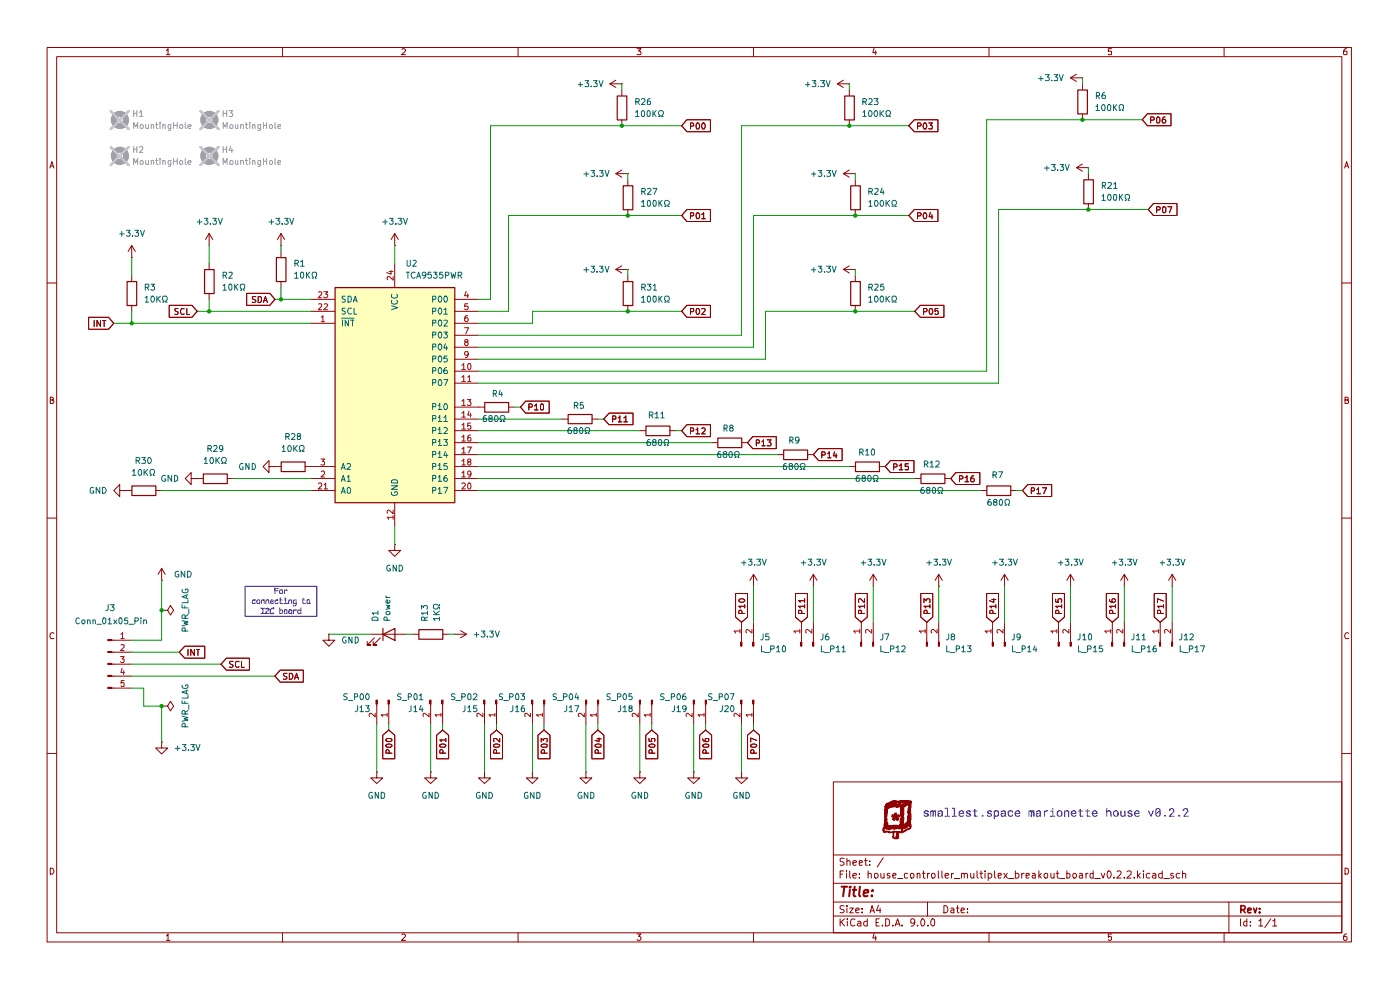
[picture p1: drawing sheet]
<svg xmlns="http://www.w3.org/2000/svg" width="297mm" height="210mm" viewBox="0 0 297 210" stroke-linecap="round" stroke-linejoin="round" font-family="sans-serif">
<g fill="none" stroke="#910000" stroke-width=".21">
<path d="M10 10.1h276.7v189.7h-276.7zM12 12h272.6v185.9h-272.6zM35.3 10.8l.3-.5v1.3M35.3 11.6h.8M59.9 10.1v1.9M85.3 10.5l.1-.2h.4l.2 .5-.8 .8h.8M109.9 10.1v1.9M135.1 10.3h.9l-.5 .5 .4 .1 .1 .5-.2 .2-.7-.1M159.9 10.1v1.9M185.4 10.2l-.2 1h.7M185.8 10.8v.8M209.8 10.1v1.9"/>
<path d="M235.8 10.3h-.7v.6h.7v.6h-.7M259.7 10.1v1.9M285.7 10.3l-.5 .1-.1 .3-.1 .7 .2 .2 .5-.1v-.6l-.5-.1-.2 .3M10.6 35.6l.4-1.3 .4 1.3M10.7 35.2h.6M285.2 35.6l.5-1.3 .4 1.3M285.4 35.2h.6M10 60h2M284.6 60h2.1M10.7 84.8h.5l.1-.3-.2-.3h-.4v1.4h.5l.2-.3v-.2l-.3-.3M285.3 84.8h.6l.1-.4-.7-.2v1.4h.5l.2-.1 .1-.4-.4-.3M10 109.9h2"/>
<path d="M284.6 109.9h2.1M11.4 134.4l-.2-.2-.5 .2-.1 .4 .2 .7 .6-.1M286.1 134.4a.58 .58 0 0 0-.8 .1 .58 .58 0 0 0 .1 .8l.1 .2 .6-.1M10 159.9h2M284.6 159.9h2.1M176.8 165.9h107.8v32h-107.8zM10.7 184.1a.71 .71 0 0 1 .7 .5 .71 .71 0 0 1-.2 .8h-.5zM35.3 198.5l.3-.4v1.4M35.3 199.5h.8M59.9 197.9v1.9M85.3 198.3l.1-.2h.4l.2 .4-.8 1h.8M109.9 197.9v1.9"/>
<path d="M135.1 198.1h.9l-.5 .5h.2l.3 .3v.3l-.3 .3h-.4l-.2-.2M159.9 197.9v1.9M176.8 194.3h107.8M176.8 191.3h107.8M176.8 187.4h107.8M176.8 181.4h107.8M178.2 194.9v1.5M178.2 185.4h.5M178.5 195.6l.7 .8M179 184.7h-.8v1.6M179.1 192.2a.64 .64 0 0 0-.9 .1v.4l.7 .3 .2 .4a.6 .6 0 0 1-.9 .1M179.1 182.1a.64 .64 0 0 0-.9 .1v.4l.7 .3 .2 .4a.6 .6 0 0 1-.9 .2"/>
<path d="M179.2 194.9l-1 .8M179.6 184.7v.2M179.6 185.3v1M179.7 192.1v.2M179.7 182.7v-.1a.36 .36 0 0 1 .6 .2v.8M179.7 182v1.6M179.7 192.6v1M179.7 194.9v.2M179.7 195.4v1M180.3 192.6h.7l-.7 1h.7M180.3 184.7v1.3l.2 .3M180.9 185.8l.8-.2-.1-.3h-.4l-.3 .1 .1 .8h.6"/>
<path d="M180.9 183l.8-.1-.1-.3-.4-.1-.3 .3 .1 .7h.6M181.4 195.1a.59 .59 0 0 0-.8-.1 .59 .59 0 0 0-.2 .7l.1 .6 .4 .1 .5-.1M181.5 193.1l.8-.1-.1-.3-.4-.1-.3 .3v.6l.3 .1 .4-.1M181.9 195.5h.6l.1 .9M182.3 186.1v.2M182.3 185.3v.1M182.3 183l.7-.1-.2-.4-.5 .1v.9h.6M182.6 195.7l-.5 .1-.2 .3 .2 .3 .5-.1M182.9 193.5v.1M182.9 192.7v.2M183.4 182.5h.6M183.6 182v1.5l.4 .1"/>
<path d="M184 195.5h-.6l-.2 .7a.52 .52 0 0 0 .8 .1M184 194.9v1.5M184.1 185.4l.3-.1 .4 .1v.9M184.1 184.7v1.6M184.5 183.4v.2M184.5 182.6v.2M184.6 193.6l.4-1.5 .5 1.5M184.7 193.2h.7M185.4 198l-.2 1h.7M185.5 185.4l.1-.1a.45 .45 0 0 1 .7 .2l-.1 .6-.4 .2-.3-.2zM185.8 198.5v1M185.8 195.7h.6"/>
<path d="M186.4 192l-.5 1.1h1M186.5 194.9h-.7v1.5h.7M186.7 192.6v1M186.9 185.3v.7a.37 .37 0 0 0 .3 .3 .37 .37 0 0 0 .3-.2M187.2 196.3v.1M187.4 181.9l-1.3 2M187.5 185.3v1M187.9 194.9h.3a.89 .89 0 0 1 .3 1.4l-.6 .1zM188.7 185.3h-.5v.4l.6 .2-.2 .4-.4-.1M189.4 196.3v.1M189.4 185.8l.7-.2-.2-.3h-.3l-.2 .1v.6l.2 .3 .4-.1M189.9 196.4l.5-1.5 .5 1.5"/>
<path d="M190 196h.8M190.4 186.4h1.1M191.3 196.3v.1M192.5 185.3h-.4l-.2 .1v.7l.2 .2 .4-.1M193.2 185.3h.4l.3 .2v.4l-.3 .4-.4-.1zM194.1 195.6l-.4 .2-.5-.1 .1-.7 .4-.1 .3 .2a.92 .92 0 0 1-.7 1.3M194.6 185.4l.1-.1 .5 .1v.9M194.6 185.3v1M194.6 196.3v.1M195.5 195l.2-.1a.82 .82 0 0 1 .5 .8 .82 .82 0 0 1-.5 .7 1.1 1.1 0 0 1-.2-1.4zM195.7 185.3h.6M195.9 184.7v1.5l.4 .1"/>
<path d="M196.8 185.3v1M196.8 191.3v3M196.8 196.3v.1M197.2 185.3l-.4 .2M197.7 185.3h.4l.3 .2v.4l-.3 .4-.4-.1zM197.8 194.9a.89 .89 0 0 1 .3 1.4l-.1 .1a.88 .88 0 0 1-.2-1.5zM199.1 184.7v1.5l.1 .1M199.8 184.7v1.3l.2 .3M200.2 192.1a.77 .77 0 0 1 .9 .8 .77 .77 0 0 1-.9 .7zM200.5 185.8l.8-.2-.1-.3h-.5l-.2 .1 .1 .8h.6M201.8 192.7h.5l.1 .9M201.8 185.3v1"/>
<path d="M202.3 185.3l-.5 .2M202.4 193h-.6l-.1 .3 .1 .3 .6-.1M202.4 186.4h1.2M202.9 192.6h.6M203.1 192.1v1.4l.4 .1M203.9 193.1l.7-.1v-.3l-.6-.1-.1 .3v.6l.1 .1 .6-.1M204 185.4l.1-.1h.5v1M204 185.3v1M204.6 185.4l.2-.1 .4 .1v.9M205.2 193.5v.1M205.2 192.7v.2M205.9 185.3v.7a.37 .37 0 0 0 .3 .3 .37 .37 0 0 0 .4-.2"/>
<path d="M206.6 185.3v1M207.3 184.7v1.3l.2 .3M207.9 185.3h.5M208.1 184.7v1.3l.3 .3M209 184.7v.2M209 185.3v1M209.6 185.3a.52 .52 0 0 1 .8 .2l-.2 .7h-.6M209.6 185.3v1.5M209.8 197.9v1.9M211 184.7v1.3l.2 .3M211.8 185.8l.6-.2-.1-.3h-.5v.9h.5M212.9 185.3l.8 1"/>
<path d="M213.7 185.3l-.8 1M214 186.4h1.1M215.4 185.3h.5l.3 .2v.4l-.3 .4-.5-.1M215.4 184.7v1.6M216.7 185.3v1M217.3 185.3l-.6 .2M217.7 185.8l.7-.2-.1-.3h-.6v.9h.6M219 185.3h.5l.1 .1v.9M219.6 185.6l-.5 .1-.2 .2 .2 .4 .5-.1M220.4 184.7v1.6M220.5 185.7l.4 .6M220.9 185.3l-.5 .5"/>
<path d="M221.5 185.5l.2-.2h.5v.8l-.5 .2-.2-.4zM222.9 185.3l.1 .9 .4 .1 .2-.2M223.6 185.3v1M224 185.3h.6M224.3 184.7v1.3l.3 .3M224.8 186.4h1.1M226.3 185.3h.4l.3 .2-.1 .6-.2 .2-.4-.1M226.3 184.7v1.6M227.7 185.3h.4l.2 .2v.4l-.2 .4-.4-.1zM229 185.3h.4l.2 .1v.9M229.6 185.6l-.5 .1-.2 .2 .2 .4 .5-.1M230.4 185.3v1"/>
<path d="M230.8 185.3l-.4 .2M231.9 185.3h-.4l-.3 .2 .1 .7h.6M231.9 184.7v1.6M232.2 186.4h1.2M233.6 185.3l.4 1 .4-1M234.9 184.9l.3-.2a.82 .82 0 0 1 .5 .8 .82 .82 0 0 1-.5 .8l-.3-.2v-.4zM235.8 198.1h-.7v.7l.2-.2 .5 .2-.1 .6-.4 .1-.2-.2M236.3 186.1v.2M237 184.9l.2-.2h.4l.2 .5-.9 1.1h.9M238.5 186.1v.2M239.1 184.9l.3-.2 .5 .1v.6l-.9 .9h.9M240.6 186.1v.2"/>
<path d="M241.3 184.7v1.6M241.5 185.7l.4 .6M241.9 185.3l-.6 .5M242.6 184.7v.2M242.6 185.3v1M243.9 185.3a.52 .52 0 0 0-.7 .2l.1 .7h.6M244.5 185.3h.4l.3 .1v.9M245.2 185.6l-.5 .1-.3 .2 .3 .4 .5-.1M246.5 185.3a.52 .52 0 0 0-.7 .2l.2 .7h.5M246.5 184.7v1.6M246.9 186.4h1.2M248.9 185.3h-.4l-.2 .1 .2 .4 .5 .1-.1 .3h-.6"/>
<path d="M250.3 185.3a.52 .52 0 0 0-.8 .2l.2 .7h.6M250.9 185.4l.2-.1 .4 .1v.9M250.9 184.7v1.6M259.7 197.9v1.9M260.7 191.3v6.6M263.1 194.9v1.5M264.5 195.5l-.4-.1-.3 .3v.5l.3 .2 .4-.1M264.5 194.9v1.5M265.3 196.3v.1M265.3 195.5v.2M267 195.3l.5-.4v1.5M267 196.4h.9"/>
<path d="M269.6 194.9l-1.3 1.9M270 195.3h.2l.2-.4v1.5M270 196.4h.8M285.3 184.1l.7 .2 .1 .6-.3 .5h-.5zM285.7 198.1l-.5 .1-.1 .3-.1 .7 .2 .3 .5-.2v-.6l-.5-.1-.2 .3"/>
</g>
<path d="M263.2 193l.8-.1 .2-.3-.1-.3-.3-.2h-.6v1.5M263.7 193l.5 .6M264.7 193.1l.7-.1-.1-.3-.4-.1-.2 .3 .1 .6h.5M265.9 192.6l.4 1 .3-1M267.2 193.5v.1M267.2 192.7v.2" fill="none" stroke="#910000" stroke-width=".34"/>
<path d="M178.5 188.1h1.2M179.1 188.1l-.2 2M180.3 188.8l-.2 1.3M180.4 188.1l-.2 .1h.3l-.1-.1-.1 .2M180.9 188.8h.8M181.3 188.1l-.2 1.7v.2l.4 .1M182.4 188.1l-.2 1.7 .3 .3M183.3 189.4l.9-.1v-.5a.67 .67 0 0 0-.9 .2v1h.7M185 189.9v.2M185.1 188.8l.1 .1h-.2l.1-.1-.1 .2" fill="none" stroke="#910000" stroke-width=".42"/>
<path d="M23.5 31.2l3.8 3.8M23.5 23.6l3.8 3.8M27.3 31.2l-3.8 3.8M27.3 23.6l-3.8 3.8M42.5 31.2l3.9 3.8M42.5 23.6l3.9 3.8M46.4 31.2l-3.9 3.8M46.4 23.6l-3.9 3.8" fill="none" stroke="#c2c2c2" stroke-width=".42"/>
<path d="M71 61h25.4v45.6h-25.4z" fill="#ffb"/>
<path d="M23.5 31.2l3.8 3.8M23.5 23.6l3.8 3.8M27.3 31.2l-3.8 3.8M27.3 23.6l-3.8 3.8M42.5 31.2l3.9 3.8M42.5 23.6l3.9 3.8M46.4 31.2l-3.9 3.8M46.4 23.6l-3.9 3.8" fill="none" stroke="#c2c2c2" stroke-width=".42"/>
<path d="M120.5 87.9h5.1v2h-5.1zM137 90.4h5.1v2h-5.1zM152.3 92.9h5.1v2.1h-5.1zM166.2 95.5h5.1v2h-5.1zM181.5 98h5.1v2h-5.1zM28 103.1h5.1v2h-5.1zM43.1 100.5h5.1v2.1h-5.1z" fill="none" stroke="#910000" stroke-width=".25"/>
<g fill="none" stroke="#910000" stroke-width=".21">
<path d="M195.2 64.8h5v2.5h-5l-1.1-1.3zM195.9 66.1h.5l.3-.2-.2-.5h-.6v1.3M197.3 65.4h.4a.76 .76 0 0 1-.3 1.3l-.1-.2a.87 .87 0 0 1 0-1.1zM199 65.4h-.6v.6l.4-.1 .3 .2-.1 .5-.5 .1-.1-.2M57.1 99v-1.3l-1.3 1.3 1.3 1.2v-1.2h1.2M58.3 99h.1M111.5 85.1h5v2.5h-5l-1.1-1.2zM112.2 86.4h.6l.1-.5-.2-.2h-.5v1.3M113.4 86.1l.4-.4v1.3M113.4 87h.7M114.9 85.7l.4 .2v.9l-.2 .2h-.3l-.2-.2v-.9zM119.2 88.9h1.3"/>
<path d="M125.6 88.9h1.2M129.2 87.6h5.1v2.5h-5.1l-1.1-1.2zM130 88.9h.6v-.5l-.1-.2h-.5v1.3M131.1 88.6l.4-.4v1.3M131.1 89.5h.8M132.3 88.6l.5-.4v1.3M132.3 89.5h.8M135.7 91.4h1.3M142.1 91.4h1.2M145.7 90.1h5v2.5h-5l-1.1-1.2zM146.5 91.4h.6l.1-.5-.7-.1v1.2M147.7 91.2l.3-.4v1.2"/>
<path d="M147.7 92h.7M148.8 90.9l.2-.1h.4l.2 .2-.1 .4-.7 .6h.8M151 93.9h1.2M157.3 93.9h1.3M159.7 92.6h5v2.6h-5l-1.1-1.3zM160.4 94h.6v-.6l-.6-.1v1.3M161.6 93.7l.4-.4v1.3M161.6 94.6h.7M162.7 93.3h.9l-.4 .5 .4 .3-.1 .4h-.8M164.9 96.4h1.3M171.3 96.4h1.3M173.7 95.2h4.9v2.5h-4.9l-1.1-1.3z"/>
<path d="M174.3 96.5l.7-.1 .1-.3-.3-.3h-.5v1.3M175.6 96.3l.3-.5v1.3M175.6 97.1h.7M177 95.8l-.2 .9h.7M177.4 96.3v.8M180.2 99h1.2M186.5 99h1.3M188.9 97.7h5v2.5h-5l-1.1-1.2zM189.6 99.1l.6-.1 .1-.4-.2-.2h-.5v1.3M190.8 98.8l.4-.4v1.3M190.8 99.7h.7M192.7 98.4h-.7v.6h.7l-.1 .7-.6-.1"/>
<path d="M25.4 104.1v-1.3l-1.3 1.3 1.3 1.2v-1.2h1.3M26.7 104.1h.1M26.7 104.1h1.2M33 104.1h1.3M40.6 101.5v-1.3l-1.3 1.3 1.3 1.3v-1.3h1.2M41.8 101.5h.1M41.8 101.5h1.3M48.2 101.5h1.2M202.8 100.2h5.1v2.6h-5.1l-1.1-1.3zM203.5 101.6l.7-.1 .1-.3-.3-.3h-.5v1.3M204.7 101.3l.4-.4v1.3M204.7 102.2h.8"/>
<path d="M206.6 100.9a.75 .75 0 0 0-.7 .5 .75 .75 0 0 0 .2 .8h.5l.1-.5-.3-.3h-.2l-.3 .3M34.3 123.1h.1M34.3 129.5h1.3l.6-1.1 .6 1.1-.6 1-.6-1M34.3 129.5h.1M34.3 120.6l-.8 1.2M34.3 120.6l.8 1.2M34.3 120.6v2.5M34.3 149.8h1.3l.6-1 .6 1-.6 1-.6-1M34.3 149.8h.1M34.3 157.4v1.3h1.3l-1.3 1.2-1.3-1.2h1.3M34.3 157.4h.1M59.4 142.2h4.9v2.5h-4.9l-1.1-1.3z"/>
<path d="M60.9 142.8h-.6l-.2 .3 .3 .3 .5 .3v.1l-.3 .3-.5-.1M61.4 142.8h.5a.72 .72 0 0 1 .2 .9 .72 .72 0 0 1-.7 .4zM62.5 144.1l.4-1.3 .4 1.3M62.6 143.7h.6"/>
</g>
<path d="M22.9 135.6h.8v.3h-.8z" fill="#910000"/>
<path d="M22.9 135.6h.8v.3h-.8z" fill="none" stroke="#910000" stroke-width=".21"/>
<path d="M22.9 138.2h.8v.2h-.8z" fill="#910000"/>
<path d="M22.9 138.2h.8v.2h-.8z" fill="none" stroke="#910000" stroke-width=".21"/>
<path d="M22.9 140.7h.8v.3h-.8z" fill="#910000"/>
<path d="M22.9 140.7h.8v.3h-.8z" fill="none" stroke="#910000" stroke-width=".21"/>
<path d="M22.9 143.3h.8v.2h-.8z" fill="#910000"/>
<path d="M22.9 143.3h.8v.2h-.8z" fill="none" stroke="#910000" stroke-width=".21"/>
<path d="M22.9 145.8h.8v.2h-.8z" fill="#910000"/>
<g fill="none" stroke="#910000" stroke-width=".21">
<path d="M23.7 135.8h4.2M23.7 138.3h4.2M39.2 137.1h4.2v2.5h-4.2l-1.2-1.3zM39.9 137.8v1.2M41.2 137.8v1.2l-.7-1.2v1.2M41.7 137.8h.6M42 137.8v1.2M48 139.6h4.9v2.6h-4.9l-1.1-1.3zM69.8 134.5v1.3h1.2l-1.2 1.3-1.3-1.3h1.3M69.8 134.5h.1M22.9 145.8h.8v.2h-.8zM23.7 140.9h4.2"/>
<path d="M23.7 143.4h4.2M23.7 146h4.2M49.4 140.3h-.5l-.2 .2 .2 .4 .5 .2v.2l-.2 .3-.5-.1M50.7 140.4l-.6-.1-.1 .2v.9l.4 .2 .3-.2M51.2 140.3v1.3h.6"/>
</g>
<path d="M25.6 139.3h.7l-.4 .5 .4 .1v.5l-.1 .1h-.5l-.1-.1M25.7 134.5l.3-.3v1.3M25.7 136.8h.6v.4l-.7 .8h.7M25.7 135.5h.6M25.9 141.7l-.2 1h.7M26.2 142.2v.9M26.3 144.4h-.6v.5l.1-.1h.4l.1 .1v.6l-.1 .1h-.4l-.1-.1" fill="none" stroke="#b90000" stroke-width=".21"/>
<path d="M82.3 148.5h.2v.9h-.2z" fill="#910000"/>
<path d="M82.3 148.5h.2v.9h-.2z" fill="none" stroke="#910000" stroke-width=".21"/>
<path d="M79.8 148.5h.2v.9h-.2z" fill="#910000"/>
<path d="M83.7 115.5v1.3h1.3l-1.3 1.2-1.2-1.2h1.2M83.7 115.5h.1M78.7 134.5h7.6M79.4 135.3l-1.5 1.5h.8h-.8v-.7M80.7 135.3l-1.5 1.5h.7h-.7v-.7M79.8 148.5h.2v.9h-.2zM79.9 149.4v4.2M82.5 149.4v4.2" fill="none" stroke="#910000" stroke-width=".21"/>
<path d="M79.6 151.3v.8l-.9-.8-.4 .3 .1 .4M82.1 151.6h-1.2l.3 .4M82.1 151.3v.7" fill="none" stroke="#b90000" stroke-width=".21"/>
<path d="M81.2 134.6l2.6-1.3v2.5zM81.2 133.3v2.5" fill="none" stroke="#910000" stroke-width=".25"/>
<path d="M196.5 136.2h.3v.9h-.3z" fill="#910000"/>
<path d="M196.5 136.2h.3v.9h-.3z" fill="none" stroke="#910000" stroke-width=".21"/>
<path d="M199.1 136.2h.2v.9h-.2z" fill="#910000"/>
<path d="M196.6 132v4.2M199.1 136.2h.2v.9h-.2zM199.1 132v4.2M209.3 125.9h2.5v5l-1.2 1.1-1.3-1.1zM210.4 127.2h.8M210.7 130.1l-.1-.6h-.5l-.1 .6h1.2M210.8 127v.8l-.9-.4M211.2 128.6h-1.2l.3 .3M211.2 128.3v.6" fill="none" stroke="#910000" stroke-width=".21"/>
<path d="M196.3 133.9h-1.3l.4 .4M196.3 133.5v.8M198.8 133.5v.8l-.8-.8-.5 .3v.3l.2 .2" fill="none" stroke="#b90000" stroke-width=".21"/>
<path d="M210.5 136.2h.2v.9h-.2z" fill="#910000"/>
<path d="M210.5 136.2h.2v.9h-.2z" fill="none" stroke="#910000" stroke-width=".21"/>
<path d="M213 136.2h.3v.9h-.3z" fill="#910000"/>
<path d="M210.6 132v4.2M213 136.2h.3v.9h-.3zM213.1 132v4.2" fill="none" stroke="#910000" stroke-width=".21"/>
<path d="M210.2 133.9h-1.2l.4 .4M210.2 133.5v.8M212.8 133.5v.8l-1-.8-.3 .3v.3l.2 .2" fill="none" stroke="#b90000" stroke-width=".21"/>
<path d="M224.5 136.2h.2v.9h-.2z" fill="#910000"/>
<path d="M224.5 136.2h.2v.9h-.2z" fill="none" stroke="#910000" stroke-width=".21"/>
<path d="M227 136.2h.2v.9h-.2z" fill="#910000"/>
<g fill="none" stroke="#910000" stroke-width=".21">
<path d="M224.5 132v4.2M227 136.2h.2v.9h-.2zM227.1 132v4.2M137 156l1.3-1.1 1.2 1.1v5h-2.5zM137.7 158.1a.9 .9 0 0 1 1.2 0l-.2 .4h-.8zM137.7 156.6v.6l.6 .1v-.7h.6v.7M138.3 159.8v-.7l-.4-.1-.2 .3v.5h1.2M148.4 156l1.3-1.1 1.3 1.1v5h-2.6zM149.1 156.7l.1 .4 .9 .2 .3-.2-.1-.5-.7 .1v.5l.3 .1M149.2 157.9h1.1l.1 .3-.3 .3h-.7l-.3-.3zM149.8 159.8v-.5l-.3-.3-.3 .1-.1 .7h1.3M147.2 163.7v1.3h1.2l-1.2 1.2-1.3-1.2h1.3"/>
<path d="M147.2 163.7h.1"/>
</g>
<path d="M224.2 133.9h-1.3l.4 .4M224.2 133.5v.8M226.7 133.5v.8l-.9-.8-.3 .3 .1 .5" fill="none" stroke="#b90000" stroke-width=".21"/>
<path d="M159.7 148.5h.2v.9h-.2z" fill="#910000"/>
<path d="M159.7 148.5h.2v.9h-.2z" fill="none" stroke="#910000" stroke-width=".21"/>
<path d="M157.1 148.5h.3v.9h-.3z" fill="#910000"/>
<path d="M157.1 148.5h.3v.9h-.3zM157.3 149.4v4.2M159.9 149.4v4.2" fill="none" stroke="#910000" stroke-width=".21"/>
<path d="M157 151.3v.8l-1-.8-.3 .3 .1 .4M159.5 151.6h-1.3l.4 .4M159.5 151.3v.7" fill="none" stroke="#b90000" stroke-width=".21"/>
<path d="M149.6 148.5h.3v.9h-.3z" fill="#910000"/>
<path d="M149.6 148.5h.3v.9h-.3z" fill="none" stroke="#910000" stroke-width=".21"/>
<path d="M147.1 148.5h.2v.9h-.2z" fill="#910000"/>
<g fill="none" stroke="#910000" stroke-width=".21">
<path d="M156 125.9h2.6v5l-1.3 1.1-1.3-1.1zM156.8 127.2a.61 .61 0 0 1 .7-.3 .61 .61 0 0 1 .4 .7 .75 .75 0 0 1-1.2-.3zM157.4 130.1l-.1-.6h-.5l-.1 .6h1.3M158 128.6h-1.3l.4 .3M158 128.3v.6M168.7 125.9h2.6v5l-1.3 1.1-1.3-1.1zM170.1 130.1l-.1-.6h-.5l-.1 .6h1.3M170.7 128.6h-1.3l.4 .3M170.7 127.4h-1.3l.4 .4M170.7 127v.8M170.7 128.3v.6M147.1 148.5h.2v.9h-.2z"/>
<path d="M147.2 149.4v4.2M149.7 149.4v4.2"/>
</g>
<path d="M146.8 151.3v.8l-.9-.8-.4 .3 .1 .4M149.4 151.6h-1.3l.3 .4M149.4 151.3v.7" fill="none" stroke="#b90000" stroke-width=".21"/>
<path d="M169.8 136.2h.3v.9h-.3z" fill="#910000"/>
<path d="M169.8 136.2h.3v.9h-.3z" fill="none" stroke="#910000" stroke-width=".21"/>
<path d="M172.4 136.2h.2v.9h-.2z" fill="#910000"/>
<path d="M159.9 124.4h.1M159.9 121.8l-.8 1.3M159.9 121.8l.7 1.3M159.9 121.8v2.6M170 132v4.2M172.4 136.2h.2v.9h-.2zM172.6 124.4h.1M172.6 121.8v2.6M172.6 132v4.2M172.6 121.8l-.8 1.3M172.6 121.8l.7 1.3" fill="none" stroke="#910000" stroke-width=".21"/>
<path d="M169.7 133.9h-1.3l.3 .4M169.7 133.5v.8M172.2 133.5v.8l-.9-.8-.4 .2 .1 .6" fill="none" stroke="#b90000" stroke-width=".21"/>
<path d="M157.1 136.2h.3v.9h-.3z" fill="#910000"/>
<path d="M157.1 136.2h.3v.9h-.3z" fill="none" stroke="#910000" stroke-width=".21"/>
<path d="M159.7 136.2h.2v.9h-.2z" fill="#910000"/>
<path d="M157.3 132v4.2M159.7 136.2h.2v.9h-.2zM159.9 132v4.2M158.6 156l1.3-1.1 1.2 1.1v5h-2.5zM159.3 157.9h1.1l.1 .3-.2 .3h-.8l-.2-.3zM159.9 159.8v-.5l-.2-.3-.4 .1v.7h1.2M160.5 157.1l-1.2-.6v.9M157.3 163.7v1.3h1.3l-1.3 1.2-1.3-1.2h1.3M157.3 163.7h.1" fill="none" stroke="#910000" stroke-width=".21"/>
<path d="M157 133.9h-1.3l.3 .4M157 133.5v.8M159.5 133.5v.8l-.9-.8-.4 .3 .1 .5" fill="none" stroke="#b90000" stroke-width=".21"/>
<path d="M189.2 172.8l.6 .3-.1-.6h.5l-.1 .6 .6-.3 .1 .4-.6 .1 .4 .4-.2 .2a.3 .3 0 0 1-.3 0 .3 .3 0 0 1-.1-.3h-.1a.25 .25 0 0 1-.1 .3 .25 .25 0 0 1-.3-.1l-.2-.1 .1-.1 .3-.3-.6-.1z" fill="#910000"/>
<path d="M189.3 172.8l.6 .3-.1-.6h.4l-.1 .6 .6-.3 .1 .5-.6 .1 .4 .3-.1 .2a.3 .3 0 0 1-.4 0 .3 .3 0 0 1-.1-.3h-.1a.25 .25 0 0 1-.1 .3 .25 .25 0 0 1-.3 0l-.1-.1v-.2l.4-.2-.6-.1z" fill="none" stroke="#910000" stroke-width=".21"/>
<path d="M188.1 170.5l.7-.4h.9h-.8h.2h3.8h-3.7l.4-.3 .3 .2 3.3-.1 .1 .2-.1 1.1v4.5l-1.8 1-.8-.1v1.2l-.2 .1-1-.1v-.3l.5 .3h.3l-.1-.4 .4 .3v-1.2l-.2 .9h-.2l.2-.9h-.7v.8l-.2 .2v-.9l-.8 .1-.1-.2-.5-.1a.37 .37 0 0 1-.4 .2 .37 .37 0 0 1-.3-.4v-.3l.3 .2v.3l.8-.1 .2 .2h.7l.2-.2 1.7 .1 .1-.3h.2v.4l1.6-.9v-.5h-.2l-.3 .1-.6 .5-.5 .1v.3h-.2v-.3l-.8-.1h-.7v.2l-.9-.1-.2 .2-1.2-.3v.2h-.2l.1-.3h1l.2 .2 2.7-.1h-2.1l.2-.1h-.2h-1.8h.2h4h-4v-.3l.4 .2 .7-.1 .7 .2h2.4h-1.7l-.2-.1h1.3l-1.7-.1 2.9-.1-1.8 .1 1.1-.2h-1.4l-.3 .2-.8 .1-1.6-.2 .6-.1 .8 .2-.7-.2-.1-.3-.1 .3h-.5v-.2h.4v-.1h.2l-.3-.2v.3h-.3l.1-.6h.4l.2 .2v.5l1.5 .2 .3-.1h-.9l.3-.2 1.6 .2 1.1-.1h-1.1l1.1-.1h-1.1l-.2 .1v-.1h.4h-.4l.2-.3-.1-.4 .2 .3 .2-.1v.3l.2-.1v.3l.7-.1h-.6l.9-.1h-.6l.5-.2-.3 .1 .1-.2 .4-.1-.3 .1 .3-.3-.1-.3h.5h-.3l-.1-.3v.3h-.1v-.5h.2h-.2l.1-.2h.3v.7l.2-.2-.1-.6-.4 .1v-.2h.4v-.2l-.1 .2h-.3l-.1-.5v-.4h.1v.6l.4-.1v.2v-.2h-.3v-.9l-.1 .4h-.1l.1-.4h.4v-.2l-.1 .2h-.3v-.2l.4-.1 .1-.7-.1-.1v.7l-.4 .1 .1-.5-.1-.3-1 .6v2.7l-.1 .8h-.2l.1-.2h-.2l-.1-.6h.2v.3l.1-.3h-.3v-.3l-.1 .7h-.1l.1-.8v-1.2l.1 .2v.7l.1-.4 .2 .1 .1-.2-.1-.3v.4h-.2l-.1-.6-.1 .1v-.2h.3v.2l.1-.4-.1-.1v.3l-.3-.1v-.2h.1v.2l.1-.2v-.6l-.1 .6h-.1v-.6l-.1-.1-.5 .1h-1.4l-.8 .2-.2 1.8 .1 .9-.1 .3h-.4v-.3l.2 .2v-.4l-.2 .2v-1.5h.2h-.2v-.7l.5 .1v-.2l-.5 .1v-.2h.4h-.4l.1-.3-.1-.2h.7l.4-.1h-1.1h1.8l-.1-.2-1.1 .1 .5-.1h2.5l.2 .4 .1-.2-.1-.2h-3.2l-.2 .2h-.4l.4-.3-.3 .1 .1-.2h2l-2-.1h3h-2.1h1.3h-.9h.5l.1-.2 .4 .2 .9-.1 .5 .1 1.1-.4h-2.9l-1.1 .4h-.7z" fill="#910000"/>
<g fill="none" stroke="#910000" stroke-width=".21">
<path d="M238.5 124.4h.1M238.5 121.8l-.8 1.3M238.5 121.8l.8 1.3M238.5 121.8v2.6M244.9 125.9h2.5v5l-1.3 1.1-1.2-1.1zM246.2 130.1l-.1-.6h-.5l-.1 .6h1.3M246.8 128.6h-1.3l.4 .3M246.8 127.5l-1.3-.5v.8M246.8 128.3v.6M248.7 124.4h.1M248.7 121.8l-.8 1.3M248.7 121.8l.7 1.3"/>
<path d="M248.7 121.8v2.6M187.9 170.6h3h-2.1h1.3h-.9h.5l.1-.2 .4 .2 .9-.1 .5 .1 .1-.1 1-.2-2.9-.1-1.1 .4h-.7l.8-.5h.9h-.8h.2h3.8h-3.7l.4-.3 .3 .2 3.3-.1 .1 .2-.1 1.1v4.5l-1.8 1-.8-.1v1.2l-.2 .1-1-.1v-.3l.5 .3h.3l-.1-.4 .4 .3v-1.2l-.2 .9h-.2l.2-.9h-.7v.8l-.2 .2v-.9l-.8 .1-.1-.2-.5-.1-.5 .2-.2-.7h.2l.1 .5h3.6l.1-.3h.2v.4l.8-.6 .6-.2 .2-.1v-.5l-.5 .1-.6 .5-.5 .1v.3h-.2v-.3l-.8-.1h-.7v.2l-.9-.1-.2 .2-1.2-.3v.2h-.2l.1-.3h1l.2 .2 2.7-.1h-2.1l.2-.1h-.2h-1.8h.2h4h-4v-.3l.4 .2 .7-.1 .7 .2h2.4h-1.7l-.2-.1h1.3l-1.7-.1 2.9-.1-1.8 .1 1.1-.2h-1.4l-.3 .2-.8 .1-1.6-.2 .6-.1 .8 .2-.7-.2-.1-.3-.1 .3h-.5v-.2h.4v-.1h.2l-.3-.2v.3h-.3l.1-.6h.4l.2 .2v.5l1.5 .2 .3-.1h-.9l.3-.2 1.6 .2 1.1-.1h-1.1l1.1-.1h-1.1l-.2 .1v-.1h.4h-.4l.2-.3-.1-.4 .2 .3 .2-.1v.3l.2-.1v.3l1-.2h-.6l.4-.1 .1-.2-.1 .2h-.2l.1-.2 .4-.1-.3 .1 .3-.3-.1-.3h.5h-.3l-.1-.3v.3h-.1v-.5h.2h-.2l.1-.2h.3v.7l.2-.2-.1-.6-.4 .1v-.2h.4v-.2l-.1 .2h-.3l-.1-.5v-.4h.1v.6l.4-.1v.2v-.2h-.3v-.9l-.1 .4h-.1l.1-.4h.4v-.2l-.1 .2h-.3v-.2l.4-.1 .1-.7-.1-.1-.1 .8h-.3v-.8l-.4 .1-.6 .5v2.7l-.1 .7-.2 .1 .1-.2h-.2l-.1-.6h.2v.3l.1-.3h-.3v-.3l-.1 .7h-.1l.1-.8v-1.2l.1 .2v.7l.1-.4 .2 .1 .1-.5-.1 .4h-.2l-.1-.6-.1 .1v-.2h.3v.2l.1-.4-.1-.1v.3l-.3-.1v-.2h.1v.2l.1-.2v-.6l-.1 .6h-.1v-.6l-.1-.1-.5 .1h-1.4l-.8 .2-.2 1.8 .1 .9-.1 .3h-.4v-.3l.2 .2v-.4l-.2 .2v-1.5h.2h-.2v-.7l.5 .1v-.2l-.5 .1v-.2h.4h-.4l.1-.3-.1-.2h.7l.4-.1h-1.1h1.8l-.1-.2-1.1 .1 .5-.1h2.5l.2 .4 .1-.2-.1-.2h-3.2l-.2 .2h-.4l.4-.3-.3 .1 .1-.2h2z"/>
</g>
<path d="M235.8 136.2h.3v.9h-.3z" fill="#910000"/>
<path d="M235.8 136.2h.3v.9h-.3z" fill="none" stroke="#910000" stroke-width=".21"/>
<path d="M238.3 136.2h.3v.9h-.3z" fill="#910000"/>
<path d="M236 132v4.2M238.3 136.2h.3v.9h-.3zM238.5 132v4.2" fill="none" stroke="#910000" stroke-width=".21"/>
<path d="M235.6 133.9h-1.2l.3 .4M235.6 133.5v.8M238.2 133.5v.8l-1-.8-.3 .3 .1 .5" fill="none" stroke="#b90000" stroke-width=".21"/>
<path d="M246 136.2h.2v.9h-.2z" fill="#910000"/>
<path d="M246 136.2h.2v.9h-.2z" fill="none" stroke="#910000" stroke-width=".21"/>
<path d="M248.5 136.2h.3v.9h-.3z" fill="#910000"/>
<path d="M181.4 125.9h2.6v5l-1.3 1.1-1.3-1.1zM182.7 130.1v-.6h-.5l-.1 .6h1.3M183.4 128.6h-1.3l.4 .3M183.4 127v.8l-.9-.8-.4 .2 .1 .6M183.4 128.3v.6M185.3 124.4h.1M185.3 121.8l-.8 1.3M185.3 121.8l.7 1.3M185.3 121.8v2.6M246.1 132v4.2M248.5 136.2h.3v.9h-.3zM248.7 132v4.2" fill="none" stroke="#910000" stroke-width=".21"/>
<path d="M245.8 133.9h-1.3l.4 .4M245.8 133.5v.8M248.3 133.5v.8l-.9-.8-.3 .2v.6" fill="none" stroke="#b90000" stroke-width=".21"/>
<path d="M182.5 136.2h.3v.9h-.3z" fill="#910000"/>
<path d="M182.5 136.2h.3v.9h-.3z" fill="none" stroke="#910000" stroke-width=".21"/>
<path d="M185.1 136.2h.2v.9h-.2z" fill="#910000"/>
<g fill="none" stroke="#910000" stroke-width=".21">
<path d="M101.5 86.4h1.3M107.9 86.4h1.2M87.5 134.5h1.3M93.9 134.5h1.3M182.7 132v4.2M185.1 136.2h.2v.9h-.2zM185.3 132v4.2M195.3 125.9h2.6v5l-1.3 1.1-1.3-1.1zM196 127.8v-.8l.5 .4 .1-.3h.6v.7M196.7 130.1l-.1-.6h-.4l-.2 .6h1.3M197.3 128.6h-1.3l.4 .3M197.3 128.3v.6"/>
<path d="M199.1 124.4h.1M199.1 121.8l-.7 1.3M199.1 121.8l.8 1.3M199.1 121.8v2.6M213.1 124.4h.1M213.1 121.8l-.8 1.3M213.1 121.8l.8 1.3M213.1 121.8v2.6M223.3 125.9h2.5v5l-1.3 1.1-1.2-1.1zM223.9 127.1v.6l.6 .1v-.6l.2-.2 .4 .1v.7M224.6 130.1l-.1-.6h-.5l-.1 .6h1.3M225.2 128.6h-1.3l.4 .3"/>
<path d="M225.2 128.3v.6M227.1 124.4h.1M227.1 121.8l-.8 1.3M227.1 121.8l.7 1.3M227.1 121.8v2.6M234.7 125.9h2.5v5l-1.2 1.1-1.3-1.1zM235.4 127.2l.1 .4a.92 .92 0 0 0 1.1-.1v-.2l-.2-.3h-.3l-.2 .2v.4l.2 .2M236.1 130.1l-.1-.6h-.5l-.1 .6h1.2M236.6 128.6h-1.2l.3 .3M236.6 128.3v.6"/>
</g>
<path d="M182.4 133.9h-1.3l.3 .4M182.4 133.5v.8M184.9 133.5v.8l-.9-.8-.4 .2 .1 .6" fill="none" stroke="#b90000" stroke-width=".21"/>
<path d="M102.8 85.4h5.1v2h-5.1zM88.9 133.6h5v2h-5z" fill="none" stroke="#910000" stroke-width=".25"/>
<path d="M93.7 148.5h.3v.9h-.3z" fill="#910000"/>
<path d="M93.7 148.5h.3v.9h-.3z" fill="none" stroke="#910000" stroke-width=".21"/>
<path d="M91.2 148.5h.2v.9h-.2z" fill="#910000"/>
<path d="M96.4 134.5h.1M96.4 134.5h2.6M97.7 133.8l1.3 .7M99 134.5l-1.3 .8M91.2 148.5h.2v.9h-.2zM91.4 149.4v4.2M93.9 149.4v4.2" fill="none" stroke="#910000" stroke-width=".21"/>
<path d="M91 151.3v.8l-.9-.8-.4 .3 .1 .4M93.6 151.6h-1.3l.3 .4M93.6 151.3v.7" fill="none" stroke="#b90000" stroke-width=".21"/>
<path d="M105.2 148.5h.2v.9h-.2z" fill="#910000"/>
<path d="M105.2 148.5h.2v.9h-.2z" fill="none" stroke="#910000" stroke-width=".21"/>
<path d="M102.6 148.5h.3v.9h-.3z" fill="#910000"/>
<g fill="none" stroke="#910000" stroke-width=".21">
<path d="M102.6 148.5h.3v.9h-.3zM102.8 149.4v4.2M104.1 156l1.2-1.1 1.3 1.1v5h-2.5zM104.7 158a.82 .82 0 0 1 1.3 .2l-.3 .3h-.8l-.2-.2zM105.3 159.8v-.6l-.4-.2-.2 .2v.6h1.3M105.3 149.4v4.2M106 156.6v.8l-.8-.8-.5 .1 .1 .6M114.1 156l1.3-1.1 1.3 1.1v5h-2.6zM114.8 158.1l.2-.2 .7-.1 .4 .2v.3l-.2 .2h-.8zM114.8 157.4v-.8l.5 .5 .2-.5h.5v.8M115.5 159.8v-.6l-.4-.2-.3 .3v.5h1.3M102.8 163.7v1.3h1.3l-1.3 1.2-1.3-1.2h1.3"/>
<path d="M102.8 163.7h.1M112.9 163.7v1.3h1.2l-1.2 1.2-1.2-1.2h1.2M112.9 163.7h.1"/>
</g>
<path d="M102.4 151.3v.8l-.9-.8-.3 .1 .1 .6M105 151.6h-1.3l.4 .4M105 151.3v.7" fill="none" stroke="#b90000" stroke-width=".21"/>
<path d="M115.3 148.5h.3v.9h-.3z" fill="#910000"/>
<path d="M115.3 148.5h.3v.9h-.3z" fill="none" stroke="#910000" stroke-width=".21"/>
<path d="M112.8 148.5h.2v.9h-.2z" fill="#910000"/>
<path d="M112.8 148.5h.2v.9h-.2zM112.9 149.4v4.2M115.4 149.4v4.2M125.6 156l1.2-1.1 1.3 1.1v5h-2.5zM126.2 158.1l.2-.2 .7-.1 .4 .2v.3l-.2 .2h-.8zM126.7 156.7h.8M126.9 159.8l-.1-.7-.3-.1-.3 .3v.5h1.3M127.1 156.5v.8l-.9-.2" fill="none" stroke="#910000" stroke-width=".21"/>
<path d="M112.5 151.3v.8l-.8-.8-.4 .1 .1 .6M115.1 151.6h-1.3l.4 .4M115.1 151.3v.7" fill="none" stroke="#b90000" stroke-width=".21"/>
<path d="M126.7 148.5h.3v.9h-.3z" fill="#910000"/>
<path d="M126.7 148.5h.3v.9h-.3z" fill="none" stroke="#910000" stroke-width=".21"/>
<path d="M124.2 148.5h.3v.9h-.3z" fill="#910000"/>
<path d="M124.2 148.5h.3v.9h-.3zM124.3 149.4v4.2M126.8 149.4v4.2" fill="none" stroke="#910000" stroke-width=".21"/>
<path d="M124 151.3v.8l-.9-.8-.4 .3 .2 .4M126.5 151.6h-1.3l.4 .4M126.5 151.3v.7" fill="none" stroke="#b90000" stroke-width=".21"/>
<path d="M138.2 148.5h.2v.9h-.2z" fill="#910000"/>
<path d="M138.2 148.5h.2v.9h-.2z" fill="none" stroke="#910000" stroke-width=".21"/>
<path d="M135.6 148.5h.3v.9h-.3z" fill="#910000"/>
<g fill="none" stroke="#910000" stroke-width=".21">
<path d="M129.4 17.8h2.5M129.4 17.8l1.2 .7M130.6 17l-1.2 .8M131.9 17.8h.1M131.9 19v1.3M177.6 17.8l1.3 .7M177.6 17.8h2.6M178.9 17l-1.3 .8M180.2 17.8h.1M180.2 19v1.3M227.1 16.5l1.2 .8M227.1 16.5h2.5"/>
<path d="M228.3 15.7l-1.2 .8M229.6 16.5h.1M229.6 17.8v1.2M130.6 36.8h2.6M130.6 36.8l1.3 .8M131.9 36.1l-1.3 .7M131.9 25.4v1.3M133.2 36.8h.1M133.2 38.1v1.3M145.7 25.4h5v2.5h-5l-1.1-1.2zM146.5 26.8l.7-.1v-.5l-.7-.1v1.2M147.7 26.2l.3-.1a.75 .75 0 0 1 .2 1.2h-.5z"/>
<path d="M149 26.2l.2-.1a.76 .76 0 0 1 .2 1.2h-.4a.94 .94 0 0 1 0-1.1zM178.9 36.8l1.3 .8M178.9 36.8h2.5M180.2 25.4v1.3M180.2 36.1l-1.3 .7M181.4 36.8h.1M181.4 38.1v1.3M194 25.4h5v2.5h-5l-1.2-1.2zM194.6 26.8l.7-.1 .1-.4-.2-.2h-.6v1.2M196 26.2l.2-.1a.76 .76 0 0 1 .2 1.2h-.4a.94 .94 0 0 1 0-1.1zM197 26.1h.8l-.4 .5 .4 .2-.1 .5h-.7M228.3 35.6l1.3 .7"/>
<path d="M228.3 35.6h2.6M229.6 34.8l-1.3 .8M229.6 24.1v1.3M230.9 35.6h.1M230.9 36.8v1.3M243.4 24.1h5v2.6h-5l-1.1-1.3zM244.1 25.5l.7-.1v-.5l-.7-.1v1.3M245.4 25.1l.2-.3 .4 .3v.7l-.1 .3h-.4l-.1-.3zM247.1 24.8a.82 .82 0 0 0-.5 1.3h.5l.2-.5-.2-.3h-.3l-.3 .3M27.9 54.6h.1M27.9 52.1v2.5M27.9 58.4v1.3"/>
<path d="M27.9 52.1l-.7 1.2M27.9 52.1l.8 1.2M44.4 52.1h.1M44.4 49.5v2.6M44.4 55.9v1.2M44.4 49.5l-.8 1.3M44.4 49.5l.7 1.3M59.6 52.1h.1M59.6 49.5v2.6M59.6 53.3v1.3M59.6 59.7v1.3M59.6 49.5l-.8 1.3"/>
<path d="M59.6 49.5l.8 1.3M83.7 52.1h.1M83.7 49.5v2.6M83.7 55.9v5.1M83.7 49.5l-.7 1.3M83.7 49.5l.8 1.3M130.6 57.1l1.3 .8M130.6 57.1h2.6M131.9 56.4l-1.3 .7M133.2 57.1h.1M133.2 44.4v1.3M133.2 58.4v1.3"/>
<path d="M145.7 44.4h5v2.6h-5l-1.1-1.3zM146.5 45.8l.6-.1 .1-.5-.7-.1v1.3M147.7 45.2a.56 .56 0 0 1 .7 .2 .56 .56 0 0 1-.1 .7l-.2 .3-.4-.1zM148.8 45.5l.5-.4v1.3M148.8 46.4h.8M178.9 57.1h2.5M178.9 57.1l1.3 .8M180.2 56.4l-1.3 .7M181.4 57.1h.1M181.4 44.4v1.3M181.4 58.4v1.3M194 44.4h5v2.6h-5l-1.2-1.3z"/>
<path d="M194.6 45.8h.6l.2-.2-.1-.4-.7-.1v1.3M196 45.2a.61 .61 0 0 1 .7 .5 .61 .61 0 0 1-.4 .7l-.3-.1-.2-.4zM197.4 45l-.3 1h.8M197.7 45.6v.8M230.9 43.2v1.2M244.7 43.2h5v2.5h-5l-1.1-1.3zM245.4 44.5l.6-.1v-.5h-.6v1.2M246.7 43.9h.4l.2 .2v.8l-.2 .2-.5-.2zM247.7 43.9h.9l-.5 1.2M18.8 67.3h4.2l1.1 1.3-1.1 1.2h-4.2zM20 68v1.3M21.3 68v1.3l-.7-1.3v1.3"/>
<path d="M21.8 68h.6M22.1 68v1.3M27.9 64.8v1.2M35.9 64.8h4.8l1.1 1.2-1.1 1.3h-4.8zM37.8 65.4h-.6a.56 .56 0 0 0 .6 .8v.3l-.2 .2-.5-.1M39 65.5l-.5-.1a.66 .66 0 0 0-.2 .9 .66 .66 0 0 0 .7 .3v-.1M39.6 65.4v1.3h.6M44.4 62.2v1.3M52.3 62.2h4.9l1.1 1.3-1.1 1.3h-4.9zM54.3 62.9h-.7a.47 .47 0 0 0 0 .5 .47 .47 0 0 0 .5 .2l.2 .3-.3 .3-.5-.1M54.8 62.9h.5l.2 .3v.6l-.4 .4h-.3zM55.9 64.2l.4-1.3 .4 1.3"/>
<path d="M56 63.8h.6M66 63.5h5M66 66h5M66 68.6h5M96.4 63.5h5.1M96.4 66h5.1M96.4 68.6h5.1M96.4 71.1h5.1M96.4 73.7h5.1M96.4 76.2h5.1M96.4 78.7h5.1M133.2 64.8v1.2"/>
<path d="M145.7 64.8h5v2.5h-5l-1.1-1.3zM146.5 66.1l.6-.1 .1-.5-.7-.1v1.3M147.7 65.5l.1-.1a.65 .65 0 0 1 .7 .6 .65 .65 0 0 1-.5 .7l-.3-.2v-.3zM148.8 65.5l.6-.1 .2 .3-.8 1h.8M181.4 64.8v1.2M58.3 99h1.3M64.7 99h6.3M96.4 99h5.1M96.4 81.3h5.1M96.4 86.4h5.1M96.4 88.9h5.1M96.4 91.4h5.1"/>
<path d="M96.4 93.9h5.1M96.4 96.4h5.1M66 101.5h5M66 104.1h5M83.7 106.6v5.1M96.4 101.5h5.1M96.4 104.1h5.1M194.1 101.5h1.2M200.4 101.5h1.3M208 104.1h1.3M214.4 104.1h1.2M218 102.8h5.1v2.5h-5.1l-1.1-1.2z"/>
<path d="M218.8 104.1h.7v-.5l-.7-.1v1.2M220 103.9l.3-.4v1.2M220 104.7h.7M221.1 103.5h.9l-.6 1.2M81.2 156l1.3-1.1 1.2 1.1v5h-2.5zM82 157.9h1l.1 .3-.2 .3h-.8l-.2-.3zM82 156.7l.9-.1 .2 .3a.75 .75 0 0 1-1.2 .2zM82.5 159.8v-.5l-.2-.3-.3 .1-.1 .7h1.2M92.6 156l1.3-1.1 1.3 1.1v5h-2.6zM93.3 158a.82 .82 0 0 1 1.3 .2l-.3 .3h-.7l-.3-.2zM94 159.8v-.5l-.3-.3-.4 .2v.6h1.3M94.6 157h-1.3l.3 .3"/>
<path d="M94.6 156.6v.7M135.6 148.5h.3v.9h-.3zM135.7 149.4v4.2M138.3 149.4v4.2M79.9 163.7v1.3h1.3l-1.3 1.2-1.2-1.2h1.2M79.9 163.7h.1M91.4 163.7v1.3h1.2l-1.2 1.2-1.3-1.2h1.3M91.4 163.7h.1M124.3 163.7v1.3h1.3l-1.3 1.2-1.3-1.2h1.3M124.3 163.7h.1M135.7 163.7v1.3h1.3l-1.3 1.2-1.2-1.2h1.2M135.7 163.7h.1"/>
</g>
<g fill="none" stroke="#b90000" stroke-width=".21">
<path d="M82.5 57.6h.9M83 57.4v.8l-1-.4M83.4 58.7v.7l-.8-.7h-.4v.7M67.6 62h.6v.4l-.7 .8h.7M67.6 64.5h.6v.4l-.7 .8h.7M68.2 67.3l.3-.3v1.2M68.2 68.2h.6M68.7 61.9h.8l-.4 .5 .4 .2v.3l-.2 .3h-.5l-.1-.2M68.7 64.5l.6-.1 .2 .4-.8 .9h.8M98 77.5l.4-.4v1.3M98 78.4h.7M98.6 69.5h.8l-.6 1.3"/>
<path d="M98.8 72.6l-.2-.3v-.2h.6v.4l-.4 .1-.2 .2v.3l.2 .2h.3l.2-.2v-.3l-.2-.2M98.9 61.8l-.3 .9h.8M99.2 64.4h-.6v.6l.6-.1v.7l-.4 .1-.2-.2M99.2 67h-.4l-.2 .5v.5l.2 .2h.4v-.7l-.4-.1-.2 .2M99.2 77.3l.2-.2h.3a.82 .82 0 0 1-.2 1.3l-.3-.3zM99.2 62.3v.9M99.3 75.1l-.2 .3h-.3l-.2-.3v-.3l.1-.2h.5l.1 .7a.58 .58 0 0 1-.6 .6M68.1 97.4h.7l-.4 .5 .4 .1v.6h-.7M98 80l.4-.3v1.2M98 85.1l.4-.3v1.2M98 87.6l.4-.3v1.2M98 90.2l.4-.5v1.3"/>
<path d="M98 92.7l.4-.4v1.3M98 95.2l.4-.4v1.3M98 97.8l.4-.4v1.2M98 80.9h.7M98 86h.7M98 88.5h.7M98 91h.7M98 93.6h.7M98 96.1h.7M98 98.6h.7M99.1 84.8h.8l-.4 .4 .4 .2-.1 .5-.5 .1-.2-.1M99.1 94.8h.9l-.6 1.3"/>
<path d="M99.2 80l.4-.3v1.2M99.2 80.9h.7M99.4 98l-.2-.5 .2-.1 .4 .1v.4l-.6 .1 .1 .6h.5a.36 .36 0 0 0-.1-.6M99.5 87.2l-.3 .9h.8M99.8 89.7h-.6v.7l.2-.1h.4l.1 .5-.1 .2-.6-.1M99.8 92.3l-.4 .1-.2 .2v.9l.6 .1v-.7l-.4-.1-.2 .2M99.8 87.6v.9M67.6 102.6l.1-.2 .5 .1v.5l-.7 .7h.7M68.2 100.1l.1-.2h.4l.1 .2v.4l-.7 .7h.7M68.7 102.9l.4-.5v1.3M68.7 103.7h.8M83.4 109.7h-1.3l.4 .5"/>
<path d="M83.4 108.2v.8l-.9-.8-.4 .3 .1 .4M83.4 109.4v.8M98 100.3l.4-.4v1.3M98 102.6l.1-.2h.4l.2 .3-.1 .3-.6 .7h.7M98 101.2h.7M99.5 102.4a.82 .82 0 0 1 .2 1.3h-.3l-.2-.2v-.8zM99.9 100.5l-.2 .3h-.3l-.2-.2v-.5l.5-.2 .2 .3-.2 .9-.4 .1M135.4 151.3v.8l-.9-.8-.4 .3 .2 .4M137.9 151.6h-1.2l.3 .4M137.9 151.3v.7"/>
</g>
<g fill="none" stroke="#910000" stroke-width=".25">
<path d="M228.6 19.1h2.1v5.1h-2.1zM130.9 20.4h2.1v5h-2.1zM132.2 39.4h2v5.1h-2zM179.2 20.4h2v5h-2zM180.5 39.4h2v5.1h-2zM229.9 38.1h2v5.1h-2zM27 59.7h2v5.1h-2zM43.4 57.2h2v5.1h-2zM58.6 54.7h2.1v5h-2.1zM132.2 59.7h2v5.1h-2zM180.5 59.7h2v5.1h-2zM71.1 61h25.4v45.6h-25.4z"/>
<path d="M59.6 98h5.1v2h-5.1zM195.4 100.5h5v2.1h-5zM209.3 103.1h5.1v2h-5.1z"/>
</g>
<g fill="none" stroke="#006665" stroke-width=".21">
<path d="M72.5 67.5h2.6M72.6 67.9v1.3M73.2 62.8h-.6a.56 .56 0 0 0 .6 .8v.3l-.1 .2-.5-.1M73.2 65.4h-.6a.56 .56 0 0 0 .6 .7v.4l-.1 .1-.5-.1M73.8 62.8h.5l.2 .3v.7a.52 .52 0 0 1-.7 .3zM73.9 67.9v1.3l-.7-1.3v1.3M74.3 67.9h.8M74.5 65.4h-.5a.66 .66 0 0 0-.2 .8 .66 .66 0 0 0 .7 .3M74.8 67.9v1.3M74.9 64.1l.5-1.3 .4 1.3M75 63.7h.6M75.1 65.4v1.2h.6"/>
<path d="M83.1 64.9l1.2 .4-1.2 .4M83.1 63.8v.5a.74 .74 0 0 0 1.2-.3l-.1-.2M83.1 62.5v.5a.74 .74 0 0 0 1.2-.3l-.1-.2M91.8 63.5h.5l.2-.2v-.4l-.7-.1v1.3M91.8 66h.5l.2-.1v-.5h-.7v1.2M91.8 68.5h.6l.1-.5-.7-.1v1.3M91.8 71h.6l.1-.5-.7-.1v1.3M91.8 73.6h.6l.1-.5-.7-.1v1.3M91.8 76.1h.6l.1-.5-.7-.1v1.3M91.8 78.7h.6l.1-.6-.2-.1h-.5v1.2M93.1 62.8h.5a.76 .76 0 0 1-.3 1.3l-.2-.2a.87 .87 0 0 1 0-1.1zM93.1 65.4h.5a.76 .76 0 0 1-.3 1.2l-.2-.1a.87 .87 0 0 1 0-1.1z"/>
<path d="M93.1 67.9h.5a.82 .82 0 0 1-.3 1.3 .89 .89 0 0 1-.2-1.3zM93.1 70.4h.5a.82 .82 0 0 1-.3 1.3 .89 .89 0 0 1-.2-1.3zM93.1 73h.5a.82 .82 0 0 1-.3 1.3 .89 .89 0 0 1-.2-1.3zM93.1 75.5h.5a.82 .82 0 0 1-.3 1.3 .89 .89 0 0 1-.2-1.3zM93.1 78.1l.2-.1a.76 .76 0 0 1 .3 1.2h-.5l-.1-.1v-.6zM94.1 65.7l.5-.3v1.2M94.1 68l.6-.1 .2 .2-.1 .3-.7 .8h.8M94.1 70.4h.8l-.4 .5 .4 .2v.4l-.2 .2h-.4l-.2-.2M94.1 66.6h.8M94.3 62.8h.4a.76 .76 0 0 1-.2 1.3l-.2-.2a.87 .87 0 0 1 0-1.1zM94.5 72.9l-.4 .9h.9M94.7 78l-.4 .1a.94 .94 0 0 0 0 1.1h.4l.2-.1v-.4l-.2-.2h-.3l-.3 .2"/>
<path d="M94.7 73.4v.9M94.8 75.5h-.6l-.1 .6 .2-.2h.4l.2 .3v.3l-.2 .3h-.4l-.2-.2M72.4 99.6l.4-1.3 .4 1.3M72.6 99.2h.6M73.7 98.5l.1-.2 .5 .1v.5l-.7 .7h.7M91.8 81.2h.6l.1-.5-.2-.2h-.5v1.3M91.8 86.3h.6l.1-.5-.2-.2h-.5v1.3M91.8 88.8h.6l.1-.5-.2-.2h-.5v1.3M91.8 91.4l.7-.1v-.5l-.2-.1h-.5v1.2M91.8 93.9l.7-.1v-.4l-.2-.2h-.5v1.3M91.8 96.4h.7v-.5l-.2-.1h-.5v1.2M91.8 99l.7-.1v-.4l-.2-.2h-.5v1.3"/>
<path d="M93 86l.3-.4v1.3M93 88.6l.3-.5v1.3M93 91.1l.3-.4v1.2M93 93.6l.3-.4v1.3M93 96.2l.3-.4v1.2M93 98.7l.3-.4v1.3M93 86.9h.7M93 89.4h.7M93 91.9h.7M93 94.5h.7M93 97h.7M93 99.6h.7"/>
<path d="M93.1 80.6l.2-.1a.76 .76 0 0 1 .3 1.3h-.5l-.1-.2v-.6zM94.1 80.5h.9l-.6 1.3M94.1 88.6l.5-.5v1.3M94.1 90.8l.2-.1h.4l.2 .2-.1 .4-.7 .6h.8M94.1 93.2h.8l-.4 .5 .3 .1v.6h-.7M94.1 89.4h.8M94.3 85.7l.2-.1a.76 .76 0 0 1 .2 1.3h-.4l-.1-.2-.1-.6zM94.5 95.8l-.4 .8h.9M94.7 96.2v.8M94.8 98.3h-.6l-.1 .6h.7v.6h-.7M72.4 102.1l.4-1.3 .4 1.3M72.4 104.6l.4-1.2 .4 1.2"/>
<path d="M72.6 101.8h.6M72.6 104.3h.6M73.7 101.2l.3-.4v1.3M73.7 102.1h.6M73.9 103.4l.4 .2v.8l-.2 .2-.4-.2v-.8zM83.1 104.4v.5l.2 .2h.7l.2-.2 .1-.3-.1-.3h-.5v.3M83.1 103h1.2l-1.2 .8h1.2M83.1 101.9l.2-.1h.7l.2 .1 .1 .5h-1.2zM91.8 101.5l.7-.1v-.4l-.2-.2h-.5v1.3M91.8 104.1l.7-.1v-.5l-.2-.1h-.5v1.2M93 101.2h.1l.2-.4v1.3M93 103.7h.1l.2-.3v1.2"/>
<path d="M93 102.1h.7M93 104.6h.7M94.1 103.4h.9l-.6 1.2M94.7 100.8a.72 .72 0 0 0-.5 .6 .72 .72 0 0 0 .2 .7l.4-.1a.42 .42 0 0 0 0-.5 .42 .42 0 0 0-.6-.1l-.1 .2"/>
</g>
<g fill="none" stroke="#a0a0a0" stroke-width="1.3">
<circle cx="25.4" cy="33.1" r="1.31"/>
<circle cx="25.4" cy="25.4" r="1.31"/>
<circle cx="44.4" cy="33.1" r="1.31"/>
<circle cx="44.4" cy="25.4" r="1.31"/>
</g>
<path d="M23.5 31.2l3.8 3.8M23.5 23.6l3.8 3.8M27.3 31.2l-3.8 3.8M27.3 23.6l-3.8 3.8M42.5 31.2l3.9 3.8M42.5 23.6l3.9 3.8M46.4 31.2l-3.9 3.8M46.4 23.6l-3.9 3.8" fill="none" stroke="#c2c2c2" stroke-width=".42"/>
<g fill="none" stroke="#090" stroke-width=".21">
<path d="M131.9 17.8v1.2M180.2 17.8v1.2M229.6 16.5v1.3M133.2 36.8v1.3M144.6 26.7h-40.5v36.8h-2.6M181.4 36.8v1.3M192.8 26.7h-35.5v44.4h-55.8M230.9 35.6v1.2M242.3 25.4h-33v53.3h-107.8M27.9 54.6v3.8M44.4 52.1v3.8M59.6 52.1v1.2"/>
<path d="M83.7 52.1v3.8M133.2 57.1v1.3M144.6 45.7h-36.7v20.3h-6.4M181.4 57.1v1.3M192.8 45.7h-32.9v28h-58.4M243.6 44.4h-31.8v36.9h-110.3M24.1 68.6h41.9M27.9 66v2.6M41.8 66h24.2M44.4 63.5v2.5M58.3 63.5h7.7M59.6 61v2.5"/>
<path d="M144.6 66h-31.7v2.6h-11.4M194.1 66h-31.7v10.2h-60.9M101.5 96.4h63.4M101.5 91.4h34.2M101.5 93.9h49.5M101.5 88.9h17.7M101.5 99h78.7M109.1 86.4h1.3M126.8 88.9h1.3M143.3 91.4h1.3M34.3 104.1h31.7M49.4 101.5h16.6"/>
<path d="M83.7 111.7v3.8M101.5 104.1h106.5M101.5 101.5h92.6M215.6 104.1h1.3M27.9 138.3h10.1M34.3 123.1v12.7h-6.4M69.8 134.5h8.9M86.3 134.5h1.2M95.2 134.5h1.2M159.9 124.4v7.6M172.6 124.4v7.6M185.3 124.4v7.6"/>
<path d="M199.1 124.4v7.6M213.1 124.4v7.6M227.1 124.4v7.6M238.5 124.4v7.6M248.7 124.4v7.6M27.9 146h2.6v3.8h3.8v7.6M27.9 140.9h19M27.9 143.4h30.4M79.9 153.6v10.1M82.5 153.6v1.3M91.4 153.6v10.1M93.9 153.6v1.3"/>
<path d="M102.8 153.6v10.1M105.3 153.6v1.3M112.9 153.6v10.1M115.4 153.6v1.3M124.3 153.6v10.1M126.8 153.6v1.3M135.7 153.6v10.1M138.3 153.6v1.3M147.2 153.6v10.1M149.7 153.6v1.3M157.3 153.6v10.1M159.9 153.6v1.3"/>
</g>
<g fill="#0000ca">
<path d="M58.9 125.2l.1 .1z"/>
<path d="M58.4 125.9l-.1 .1z"/>
<path d="M58.2 125l.1 .6z"/>
<path d="M58.2 124.9l.1-.1z"/>
<path d="M59 124.7l.1 .1z"/>
<path d="M59 124.9l.1-.1z"/>
<path d="M58.4 125.4l-.1 .6z"/>
<path d="M58.3 125.9v.1z"/>
<path d="M58.3 124.8v.8z"/>
<path d="M58.3 124.7l.8 .1z"/>
<path d="M58.8 124.9l.3-.1z"/>
<path d="M58.4 125.2l.6 .1z"/>
<path d="M58.8 125.4l.2-.1z"/>
<path d="M58.3 124.8v-.1v.9z"/>
<path d="M58.3 124.7l.8 .1-.3 .1z"/>
<path d="M58.4 125.2l.6 .1-.2 .1z"/>
<path d="M58.4 125.4l-.1 .5z"/>
<path d="M58.3 124.7v1.1z"/>
<path d="M58.3 124.7l.5 .2z"/>
<path d="M58.4 125.2l.4 .2z"/>
<path d="M58.3 124.7l.1 .7-.1 .4z"/>
<path d="M58.3 124.7l.3 .2z"/>
<path d="M58.4 125.2l.2 .2z"/>
<path d="M58.3 124.7l.1 .7z"/>
<path d="M58.3 124.7l.1 .3z"/>
<path d="M58.4 125.2l.1 .2z"/>
<path d="M58.3 124.7l.1 .4z"/>
<path d="M58.3 124.7l.1 .5z"/>
<path d="M59.8 125.1h.1z"/>
<path d="M59.9 125.1l.1 .1z"/>
<path d="M60 125.6l-.1 .2z"/>
<path d="M59.9 125.8v.1z"/>
<path d="M59.9 125.9l-.1 .1z"/>
<path d="M59.4 125.9v.1z"/>
<path d="M59.3 125.8l.1 .1z"/>
<path d="M59.2 125.6l.1 .2z"/>
<path d="M59.2 125.6h.2z"/>
<path d="M59.2 125.6l.2-.2z"/>
<path d="M59.2 125.4l.1-.1-.1 .3z"/>
<path d="M59.3 125.2l.1-.1z"/>
<path d="M59.7 125.1h.2z"/>
<path d="M59.9 125.1l.1 .4z"/>
<path d="M60 125.5l-.1 .3z"/>
<path d="M59.9 125.8l-.1 .2z"/>
<path d="M59.3 125.8l.1 .2z"/>
<path d="M59.2 125.6h.2l-.1 .2z"/>
<path d="M59.4 125.3l-.2 .3z"/>
<path d="M59.4 125.1l-.2 .5z"/>
<path d="M59.4 125.1h.1z"/>
<path d="M59.5 125.1h.4z"/>
<path d="M59.9 125.1v.7z"/>
<path d="M59.4 126l.5-.2-.1 .2z"/>
<path d="M59.4 125.6l-.1 .2z"/>
<path d="M59.4 125.2l-.2 .4z"/>
<path d="M59.4 125.1h.1l-.3 .5z"/>
<path d="M59.3 125.8l.1-.2z"/>
<path d="M59.3 125.8l.1-.2v.4z"/>
<path d="M59.5 125.1l-.3 .5z"/>
<path d="M59.5 125.1v.1z"/>
<path d="M59.5 125.1h.1z"/>
<path d="M59.4 125.8v.2z"/>
<path d="M59.5 125.1h.2z"/>
<path d="M59.5 125.8l-.1 .2z"/>
<path d="M59.5 125.1l.2 .1z"/>
<path d="M59.5 125.1l.3 .1z"/>
<path d="M59.6 125.8l-.2 .2z"/>
<path d="M59.5 125.1h.4l-.1 .1z"/>
<path d="M59.6 125.8h.3l-.5 .2z"/>
<path d="M59.8 125.2l.1-.1z"/>
<path d="M59.8 125.3l.1-.2z"/>
<path d="M59.9 125.1v.3z"/>
<path d="M59.8 125.7l.1 .1z"/>
<path d="M59.9 125.1v.5z"/>
<path d="M59.9 125.6v.2l-.1-.1z"/>
<path d="M59.9 125.6v.2z"/>
<path d="M60.2 125.6l.1 .2z"/>
<path d="M60.5 125.1h.1z"/>
<path d="M60.6 125.1h.3z"/>
<path d="M60.9 125.1h.1z"/>
<path d="M60.8 125.3l.1 .1z"/>
<path d="M60.4 125.6l.1 .4z"/>
<path d="M60.3 125.4v.4z"/>
<path d="M60.3 125.1h.2v.1z"/>
<path d="M60.5 125.2l.4-.1z"/>
<path d="M60.9 125.1l.1 .3z"/>
<path d="M60.8 125.3l.2 .1z"/>
<path d="M60.4 125.6l.1 .4h-.2z"/>
<path d="M60.3 125.1l.2 .1-.2 .2z"/>
<path d="M60.9 125.1l.1 .3-.2-.1z"/>
<path d="M60.4 125.5l-.1 .5z"/>
<path d="M60.3 125.4l.2-.2-.2 .8z"/>
<path d="M60.9 125.1l-.1 .2z"/>
<path d="M60.5 125.2l-.2 .8z"/>
<path d="M60.9 125.1l-.1 .1z"/>
<path d="M60.5 125.2l-.1 .3z"/>
<path d="M60.9 125.1l-.2 .1z"/>
<path d="M60.5 125.2v.2z"/>
<path d="M60.5 125.2h.1z"/>
<path d="M54.1 127.2l.1 .1z"/>
<path d="M54 127.9l.1-.1z"/>
<path d="M54.1 128l-.1 .1z"/>
<path d="M53.5 127.9l.1 .2z"/>
<path d="M53.4 127.8l.1 .1z"/>
<path d="M53.5 127.4l-.1 .2z"/>
<path d="M53.5 127.3h.1z"/>
<path d="M53.6 127.3l.1-.1z"/>
<path d="M54.1 127.2l.1 .2z"/>
<path d="M54.2 127.4l-.1 .1z"/>
<path d="M54.1 127.8l.1 .1z"/>
<path d="M54.2 127.9l-.1 .1z"/>
<path d="M53.8 128.1l.3-.1z"/>
<path d="M53.4 127.8l.2 .3z"/>
<path d="M53.5 127.4l-.1 .4z"/>
<path d="M53.6 127.3l.1-.1-.2 .2z"/>
<path d="M54.1 127.2v.3z"/>
<path d="M54 127.4l.1 .1z"/>
<path d="M54.1 127.8v.2z"/>
<path d="M53.6 128.1l.5-.1z"/>
<path d="M53.5 127.4l.1 .7-.2-.3z"/>
<path d="M53.7 127.2h.4l-.6 .2z"/>
<path d="M54 127.9l.1-.1v.2z"/>
<path d="M54.1 127.2l-.1 .2z"/>
<path d="M53.9 127.9l.2 .1z"/>
<path d="M54.1 127.2l-.2 .1z"/>
<path d="M53.8 128h.3z"/>
<path d="M53.8 127.9l.3 .1z"/>
<path d="M53.8 127.3l.3-.1z"/>
<path d="M53.8 127.9l.3 .1-.5 .1z"/>
<path d="M53.7 127.9l-.1 .2z"/>
<path d="M53.5 127.4l.6-.2z"/>
<path d="M53.6 127.8v.3z"/>
<path d="M53.5 127.4l.3-.1z"/>
<path d="M53.5 127.4l.1 .7z"/>
<path d="M53.5 127.4l.1 .3z"/>
<path d="M53.5 127.4l.2 .1z"/>
<path d="M53.5 127.4l.1 .2z"/>
<path d="M54.9 127.2l.2 .1z"/>
<path d="M55.1 127.4l.1 .2z"/>
<path d="M55.2 127.8l-.1 .1z"/>
<path d="M55.1 127.9l-.1 .1z"/>
<path d="M55 128l-.1 .1z"/>
<path d="M54.5 128l.1 .1z"/>
<path d="M54.4 127.9l.1 .1z"/>
<path d="M54.4 127.8v.1z"/>
<path d="M54.4 127.7h.1z"/>
<path d="M54.4 127.7l.2-.2z"/>
<path d="M54.4 127.5v-.1v.3z"/>
<path d="M54.5 127.3l-.1 .1z"/>
<path d="M55.1 127.3l.1 .3z"/>
<path d="M55.2 127.6l-.1 .3z"/>
<path d="M55.1 127.9l-.2 .2z"/>
<path d="M54.4 127.9l.2 .2z"/>
<path d="M54.4 127.8l.1-.1-.1 .2z"/>
<path d="M54.6 127.4l-.2 .3z"/>
<path d="M54.5 127.3l-.1 .4z"/>
<path d="M54.5 127.3l.2-.1z"/>
<path d="M54.7 127.2l.4 .1z"/>
<path d="M55.1 127.3v.6z"/>
<path d="M54.6 128.1l.5-.2-.2 .2z"/>
<path d="M54.5 127.7l-.1 .2z"/>
<path d="M54.5 127.3l.2-.1-.3 .5z"/>
<path d="M54.5 127.8l-.1 .1z"/>
<path d="M54.7 127.3l-.3 .4z"/>
<path d="M54.4 127.9l.2-.1v.3z"/>
<path d="M54.7 127.2l-.3 .5z"/>
<path d="M54.7 127.2l.1 .1z"/>
<path d="M54.6 127.9v.2z"/>
<path d="M54.7 127.2l.2 .1z"/>
<path d="M54.7 127.9l-.1 .2z"/>
<path d="M54.7 127.9l.1 .1-.2 .1z"/>
<path d="M54.7 127.2l.4 .1h-.2z"/>
<path d="M54.6 128.1l.5-.2z"/>
<path d="M54.9 127.3h.2z"/>
<path d="M54.8 128l.3-.1z"/>
<path d="M54.9 127.4l.2-.1-.1 .2z"/>
<path d="M55.1 127.3l-.1 .3z"/>
<path d="M54.9 127.8l.2 .1z"/>
<path d="M55.1 127.3l-.1 .4z"/>
<path d="M55.1 127.3l-.1 .5z"/>
<path d="M54.9 127.8h.1l.1 .1z"/>
<path d="M55 127.8l.1 .1z"/>
<path d="M55.6 127.3h-.1z"/>
<path d="M56 127.2v.1z"/>
<path d="M56 127.3l.1 .2z"/>
<path d="M56 128v.1z"/>
<path d="M55.4 127.3l.1-.1z"/>
<path d="M55.5 127.3l.3-.1z"/>
<path d="M55.8 127.2l.2 .1z"/>
<path d="M56 128l.1 .1z"/>
<path d="M55.4 127.9l.1 .2z"/>
<path d="M55.5 127.3l.3-.1 .2 .1z"/>
<path d="M56 127.3l.1 .3z"/>
<path d="M56 127.4l.1 .7-.1-.1z"/>
<path d="M55.5 127.8v.3z"/>
<path d="M55.4 127.3l.1 .8z"/>
<path d="M55.4 127.3l.1-.1v.1z"/>
<path d="M56 127.3l.1 .8z"/>
<path d="M55.5 127.6v.5z"/>
<path d="M55.4 127.3h.1v.8z"/>
<path d="M55.5 127.3v.8z"/>
<path d="M56 127.3v.1z"/>
<path d="M55.9 127.3h.1v.1z"/>
<path d="M55.5 127.3v.2z"/>
<path d="M55.9 127.3h.1z"/>
<path d="M55.5 127.3l.2 .1z"/>
<path d="M55.5 127.3h.5z"/>
<path d="M56.5 127.2l.1 .1z"/>
<path d="M56.6 127.3l.1-.1z"/>
<path d="M56.9 127.2l.1 .1z"/>
<path d="M57 127.3h.1z"/>
<path d="M56.9 127.6l.1 .4z"/>
<path d="M56.5 127.9v.2z"/>
<path d="M56.3 127.9l.1 .2z"/>
<path d="M56.4 127.3l-.1 .4z"/>
<path d="M56.7 127.2l.3 .1z"/>
<path d="M57 127.3l.1 .2z"/>
<path d="M57.1 127.6v.4z"/>
<path d="M57.1 128v.1z"/>
<path d="M57 128l.1 .1z"/>
<path d="M56.9 127.4l.1 .6z"/>
<path d="M56.4 127.3l-.1 .6z"/>
<path d="M56.6 127.3l.1-.1 .3 .1z"/>
<path d="M57 127.3l.1 .3z"/>
<path d="M57.1 127.6v.5z"/>
<path d="M56.9 127.4l.2 .7z"/>
<path d="M56.5 127.8l-.1 .3z"/>
<path d="M56.4 127.3v.8z"/>
<path d="M56.4 127.3l.1-.1 .1 .1z"/>
<path d="M57 127.3l.1 .8z"/>
<path d="M56.5 127.6l-.1 .5z"/>
<path d="M56.4 127.3h.2l-.2 .8z"/>
<path d="M56.6 127.3l-.2 .8z"/>
<path d="M57 127.3l-.1 .1z"/>
<path d="M56.6 127.3l-.1 .3z"/>
<path d="M56.8 127.3h.2z"/>
<path d="M56.6 127.3v.1z"/>
<path d="M56.6 127.3h.4z"/>
<path d="M57.8 127.2l.1 .1z"/>
<path d="M57.9 127.3h.2z"/>
<path d="M57.8 127.7l.2-.1z"/>
<path d="M57.6 127.8l.2-.1z"/>
<path d="M58.1 127.9l-.1 .1z"/>
<path d="M58 128l-.1 .1z"/>
<path d="M57.4 128l.1 .1z"/>
<path d="M57.3 127.8l.1 .2z"/>
<path d="M57.3 127.6h.2z"/>
<path d="M57.3 127.6l.2-.1z"/>
<path d="M57.3 127.4l.1-.1z"/>
<path d="M57.5 127.3l.2-.1z"/>
<path d="M57.7 127.2l.2 .1z"/>
<path d="M57.9 127.3l.2 .1z"/>
<path d="M58.1 127.4l-.1 .2z"/>
<path d="M57.6 127.8l.4-.2z"/>
<path d="M58.1 127.8l-.1 .2z"/>
<path d="M57.8 128.1l.2-.1z"/>
<path d="M57.3 127.8l.2 .3z"/>
<path d="M57.3 127.7l.2-.1-.2 .2z"/>
<path d="M57.4 127.3l-.1 .3z"/>
<path d="M57.4 127.3l.3-.1z"/>
<path d="M57.7 127.2l.4 .2z"/>
<path d="M57.6 127.8l.5-.4z"/>
<path d="M57.9 127.9l.2-.1z"/>
<path d="M58.1 127.8l-.3 .3z"/>
<path d="M57.3 127.8l.5 .3h-.3z"/>
<path d="M57.5 127.6h.2l-.4 .2z"/>
<path d="M57.5 127.4l-.2 .2z"/>
<path d="M57.4 127.3l.3-.1-.4 .4z"/>
<path d="M57.5 127.8l.6-.4z"/>
<path d="M57.8 127.9l.3-.1z"/>
<path d="M57.3 127.8l.4-.3z"/>
<path d="M57.3 127.6l.3-.2z"/>
<path d="M57.3 127.8l.5-.3z"/>
<path d="M57.6 127.3l-.3 .3z"/>
<path d="M57.7 127.9l.4-.1z"/>
<path d="M57.3 127.8l.6-.4z"/>
<path d="M57.7 127.2l-.4 .4z"/>
<path d="M57.7 127.9l.4-.1-.3 .3z"/>
<path d="M57.7 127.2l-.1 .1z"/>
<path d="M57.7 127.9l.1 .2z"/>
<path d="M57.7 128l.1 .1z"/>
<path d="M57.6 127.9l.2 .2z"/>
<path d="M57.7 127.2v.1z"/>
<path d="M57.3 127.8l.5 .3z"/>
<path d="M57.7 127.2l.1 .1z"/>
<path d="M57.3 127.8l.3 .1z"/>
<path d="M57.3 127.8l.2 .1z"/>
<path d="M57.8 127.3l.3 .1z"/>
<path d="M57.3 127.8h.2z"/>
<path d="M57.3 127.8l.8-.4z"/>
<path d="M58.9 127.2l.1 .1z"/>
<path d="M58.8 127.9l.1-.1z"/>
<path d="M58.9 128l-.1 .1z"/>
<path d="M58.3 127.9l.1 .2z"/>
<path d="M58.3 127.8v.1z"/>
<path d="M58.3 127.5v-.1z"/>
<path d="M58.3 127.3h.1z"/>
<path d="M58.5 127.2l-.1 .1z"/>
<path d="M58.9 127.2l.1 .2z"/>
<path d="M59 127.4l-.1 .1z"/>
<path d="M58.8 127.9l.2-.1z"/>
<path d="M59 127.9l-.1 .1z"/>
<path d="M58.7 128.1l.2-.1z"/>
<path d="M58.3 127.8l.1 .3z"/>
<path d="M58.3 127.4v.4z"/>
<path d="M58.4 127.3l.1-.1-.2 .2z"/>
<path d="M58.9 127.2v.3z"/>
<path d="M58.8 127.4l.1 .1z"/>
<path d="M59 127.8l-.1 .2z"/>
<path d="M58.4 128.1l.5-.1z"/>
<path d="M58.3 127.4l.1 .7-.1-.3z"/>
<path d="M58.5 127.2h.4l-.6 .2z"/>
<path d="M58.8 127.9l.2-.1-.1 .2z"/>
<path d="M58.9 127.2l-.1 .2z"/>
<path d="M58.8 127.9l.1 .1z"/>
<path d="M58.9 127.2l-.1 .1z"/>
<path d="M58.8 127.9l.1 .1h-.2z"/>
<path d="M58.6 127.9l.3 .1z"/>
<path d="M58.6 127.9l.3 .1-.5 .1z"/>
<path d="M58.7 127.3l.2-.1z"/>
<path d="M58.5 127.9l-.1 .2z"/>
<path d="M58.3 127.4l.6-.2z"/>
<path d="M58.4 127.8v.3z"/>
<path d="M58.3 127.4l.4-.1z"/>
<path d="M58.3 127.4l.3-.1z"/>
<path d="M58.3 127.4l.1 .7z"/>
<path d="M58.3 127.4l.1 .3z"/>
<path d="M58.3 127.4l.2 .1z"/>
<path d="M58.3 127.4l.2 .1-.1 .1z"/>
<path d="M59.4 126.8l.1 .1z"/>
<path d="M60 128l-.1 .1z"/>
<path d="M59.4 128l.2 .1z"/>
<path d="M59.4 127.9v.1z"/>
<path d="M59.2 127.3l.1-.1z"/>
<path d="M59.4 126.8v.1z"/>
<path d="M60 127.9l-.1 .2z"/>
<path d="M59.4 128l.3 .1z"/>
<path d="M59.4 127.8v.2z"/>
<path d="M59.4 126.8v.3z"/>
<path d="M59.4 126.8l.1 .4z"/>
<path d="M59.5 127.2l.4 .1z"/>
<path d="M59.5 127.3h.4z"/>
<path d="M59.7 128.1l.3-.2-.1 .2z"/>
<path d="M59.4 127.8l.3 .3z"/>
<path d="M59.3 127.2l.1 .1h-.2z"/>
<path d="M59.4 126.8v.4z"/>
<path d="M59.5 127.2l.4 .1h-.4z"/>
<path d="M59.8 127.9h.2l-.3 .2z"/>
<path d="M59.3 127.2l.1 .1z"/>
<path d="M59.4 126.8l.1 .4h-.1z"/>
<path d="M59.7 127.9v.2z"/>
<path d="M59.4 127.2h.1v.1z"/>
<path d="M59.4 127.2l.1 .1-.1 .5z"/>
<path d="M59.6 127.9l.1 .2z"/>
<path d="M59.5 127.3l-.1 .5z"/>
<path d="M59.5 127.6l-.1 .2z"/>
<path d="M59.5 127.8l.2 .3z"/>
<path d="M59.5 127.7l-.1 .1z"/>
<path d="M59.4 127.8h.1z"/>
<path d="M60.6 127.2l.1 .1z"/>
<path d="M61 127.9v.1z"/>
<path d="M61 128v.1z"/>
<path d="M60.3 127.3l.2-.1z"/>
<path d="M60.5 127.2l.2 .1z"/>
<path d="M60.7 127.9l.3 .1z"/>
<path d="M60.2 127.9h.3z"/>
<path d="M60.3 127.3h.4z"/>
<path d="M60.2 128l.8 .1z"/>
<path d="M60.2 128l.5-.1 .3 .2z"/>
<path d="M60.2 128l.5-.1z"/>
<path d="M60.5 127.3h.2l-.2 .6z"/>
<path d="M60.7 127.8v.1h-.2z"/>
<path d="M60.7 127.3v.5l-.2 .1z"/>
<path d="M60.7 127l-.1 .1z"/>
<path d="M60.5 127v.1z"/>
<path d="M60.5 126.9v-.1z"/>
<path d="M60.6 126.8l.1 .1z"/>
<path d="M60.5 127.1l.2-.1z"/>
<path d="M60.5 126.9v.2z"/>
<path d="M60.5 126.8l.2 .1z"/>
<path d="M60.7 126.9l-.2 .2z"/>
<path d="M60.5 126.9v-.1v.3z"/>
<path d="M60.5 126.8l.2 .1-.2 .2z"/>
<path d="M61.3 127.2l.1 .1z"/>
<path d="M61.5 127.3l.1-.1z"/>
<path d="M61.7 127.2l.1 .1z"/>
<path d="M61.8 127.3h.1z"/>
<path d="M61.7 127.6l.1 .4z"/>
<path d="M61.1 127.7l.1 .2z"/>
<path d="M61.2 127.3l-.1 .4z"/>
<path d="M61.4 127.3l.2-.1z"/>
<path d="M61.6 127.2l.2 .1z"/>
<path d="M61.8 127.3l.1 .2z"/>
<path d="M61.9 127.6l.1 .4z"/>
<path d="M62 128l-.1 .1z"/>
<path d="M61.8 128l.1 .1z"/>
<path d="M61.7 127.4l.1 .6z"/>
<path d="M61.3 127.8l.1 .3z"/>
<path d="M61.2 127.3v.6z"/>
<path d="M61.4 127.3l.2-.1 .2 .1z"/>
<path d="M61.8 127.3l.1 .3z"/>
<path d="M61.9 127.6v.5z"/>
<path d="M61.7 127.4l.2 .7z"/>
<path d="M61.3 127.8l.1 .3h-.2z"/>
<path d="M61.2 127.3l.1-.1 .1 .1z"/>
<path d="M61.8 127.3l.1 .8z"/>
<path d="M61.3 127.6l-.1 .5z"/>
<path d="M61.2 127.3h.2l-.2 .8z"/>
<path d="M61.4 127.3l-.2 .8z"/>
<path d="M61.8 127.3l-.1 .1z"/>
<path d="M61.4 127.3l-.1 .3z"/>
<path d="M61.8 127.3h-.1z"/>
<path d="M61.4 127.3l.1 .1z"/>
<path d="M61.6 127.3h.2z"/>
<path d="M61.4 127.3h.2z"/>
<path d="M61.4 127.3h.4z"/>
<path d="M62.8 127.2l.1 .1z"/>
<path d="M62.9 128.3l-.1 .1z"/>
<path d="M62.8 128.4l-.1 .1z"/>
<path d="M62.5 128.6l.2-.1z"/>
<path d="M62.2 128.5l.1 .1z"/>
<path d="M62.1 128.4h.1z"/>
<path d="M62.2 128.4h.1z"/>
<path d="M62.7 128v.1z"/>
<path d="M62.2 128l.1 .1z"/>
<path d="M62.1 127.8l.1 .2z"/>
<path d="M62.1 127.6h.2z"/>
<path d="M62.2 127.3l-.1 .2z"/>
<path d="M62.2 127.3h.1z"/>
<path d="M62.3 127.3l.2-.1z"/>
<path d="M62.7 127.2l.2 .1z"/>
<path d="M62.9 128.3l-.2 .2z"/>
<path d="M62.2 128.5l.3 .1z"/>
<path d="M62.1 128.4h.2z"/>
<path d="M62.5 128.1l.2-.1z"/>
<path d="M62.2 128l.3 .1z"/>
<path d="M62.1 127.7l.1 .3z"/>
<path d="M62.1 127.7l.2-.1v.2z"/>
<path d="M62.1 127.6l.2-.1z"/>
<path d="M62.2 127.3l-.1 .3z"/>
<path d="M62.2 127.3l.3-.1z"/>
<path d="M62.5 127.2l.4 .1z"/>
<path d="M62.5 128.6l.4-.3z"/>
<path d="M62.1 128.5l.4 .1z"/>
<path d="M62.2 128h.5z"/>
<path d="M62.1 127.7l.2 .1-.1 .2z"/>
<path d="M62.3 127.4l-.2 .2z"/>
<path d="M62.2 127.3l.3-.1-.4 .4z"/>
<path d="M62.1 128.4l.4 .2z"/>
<path d="M62.3 127.8l-.1 .2z"/>
<path d="M62.1 127.6l.3-.2z"/>
<path d="M62.3 128.4l.2 .2z"/>
<path d="M62.5 127.2l-.4 .4z"/>
<path d="M62.4 128.4l.1 .2z"/>
<path d="M62.5 127.2l-.1 .2z"/>
<path d="M62.5 128.4v.2z"/>
<path d="M62.2 128l.2-.1z"/>
<path d="M62.6 128.4l.3-.1-.4 .3z"/>
<path d="M62.6 128.4l.3-.1z"/>
<path d="M62.2 128l.3-.1z"/>
<path d="M62.5 127.2l.1 .1z"/>
<path d="M62.7 128.3h.2z"/>
<path d="M62.5 127.9l.2 .1z"/>
<path d="M62.5 127.2l.2 .1z"/>
<path d="M62.7 128.2l.2 .1z"/>
<path d="M62.6 127.9l.1 .1z"/>
<path d="M62.7 128.1l.2 .2z"/>
<path d="M62.7 127.3h.2l-.2 .5z"/>
<path d="M62.9 127.3v1l-.2-.2z"/>
<path d="M62.7 127.9v.1z"/>
<path d="M62.9 127.3l-.2 .8z"/>
<path d="M62.9 127.3l-.2 .7z"/>
<path d="M62.7 127.9v-.1v.2z"/>
<path d="M64.3 126.9l.1 .1z"/>
<path d="M64.9 128l-.1 .1z"/>
<path d="M64.3 128l.1 .1z"/>
<path d="M64.2 127.8l.1 .1z"/>
<path d="M64 127.3h.1z"/>
<path d="M64.2 126.9l.1 .2z"/>
<path d="M64.3 126.8l-.1 .1z"/>
<path d="M64.3 126.8v.1z"/>
<path d="M64.3 126.9v.3z"/>
<path d="M64.9 127.9l-.1 .2z"/>
<path d="M64.3 128l.2 .1z"/>
<path d="M64.2 127.8l.1 .2z"/>
<path d="M64.2 126.9l.1-.1v.3z"/>
<path d="M64.3 126.8v.4z"/>
<path d="M64.3 127.2l.5 .1z"/>
<path d="M64.3 127.3h.5z"/>
<path d="M64.5 128.1l.4-.2-.1 .2z"/>
<path d="M64.2 127.8l.3 .3z"/>
<path d="M64.1 127.2l.1 .1z"/>
<path d="M64.3 127.2l.5 .1h-.5z"/>
<path d="M64.6 127.9h.3l-.4 .2z"/>
<path d="M64.1 127.2h.2l-.1 .1z"/>
<path d="M64.5 127.9v.2z"/>
<path d="M64.3 127.2l-.1 .6z"/>
<path d="M64.3 127.2v.1z"/>
<path d="M64.4 127.9l.1 .2z"/>
<path d="M64.3 127.3l-.1 .5z"/>
<path d="M64.3 127.6l-.1 .2z"/>
<path d="M64.4 127.8l.1 .3z"/>
<path d="M64.3 127.7l-.1 .1z"/>
<path d="M64.2 127.8h.2l.1 .3z"/>
<path d="M64.2 127.8h.1z"/>
<path d="M65.6 127.2l.1 .1z"/>
<path d="M65.7 127.3l.1 .1z"/>
<path d="M65.8 127.9l-.1 .1z"/>
<path d="M65.7 128l-.1 .1z"/>
<path d="M65.2 128l.1 .1z"/>
<path d="M65 127.9l.2 .1z"/>
<path d="M65 127.7h.2z"/>
<path d="M65.2 127.5v.2h-.2z"/>
<path d="M65.1 127.3l-.1 .1z"/>
<path d="M65.2 127.3l.1-.1z"/>
<path d="M65.5 127.2l.2 .1z"/>
<path d="M65.7 127.3l.1 .3z"/>
<path d="M65.8 127.9l-.2 .2z"/>
<path d="M65 127.9l.3 .2z"/>
<path d="M65 127.8l.2-.1-.2 .2z"/>
<path d="M65.2 127.4l-.2 .3z"/>
<path d="M65.1 127.3l-.1 .4z"/>
<path d="M65.1 127.3l.2-.1z"/>
<path d="M65.3 127.2l.4 .1z"/>
<path d="M65.7 127.3l.1 .6z"/>
<path d="M65.3 128.1l.5-.2-.2 .2z"/>
<path d="M65.2 127.7l-.2 .2z"/>
<path d="M65.1 127.3l.2-.1-.3 .5z"/>
<path d="M65 127.9l.2-.1z"/>
<path d="M65.3 127.3l-.3 .4z"/>
<path d="M65 127.9l.2-.1 .1 .3z"/>
<path d="M65.3 127.2l-.3 .5z"/>
<path d="M65.2 127.8l.1 .3z"/>
<path d="M65.3 127.2l.1 .1z"/>
<path d="M65.3 127.9v.2z"/>
<path d="M65.3 127.2l.2 .1z"/>
<path d="M65.4 127.9l-.1 .2z"/>
<path d="M65.4 127.9v.1l-.1 .1z"/>
<path d="M65.3 127.2l.4 .1h-.2z"/>
<path d="M65.3 128.1l.5-.2z"/>
<path d="M65.5 127.3h.2z"/>
<path d="M65.4 127.9h.4z"/>
<path d="M65.6 127.3h.1z"/>
<path d="M65.7 127.3l-.1 .2z"/>
<path d="M65.7 127.3l-.1 .3z"/>
<path d="M65.5 127.9h.3z"/>
<path d="M65.7 127.3l-.1 .4z"/>
<path d="M65.6 127.8l.2 .1z"/>
<path d="M65.7 127.3l-.1 .5z"/>
<path d="M65.7 127.3l.1 .6-.2-.1z"/>
<path d="M56.1 128.9l.1 .1z"/>
<path d="M56.1 130l.1 .1z"/>
<path d="M55.3 130.1l.1 .1z"/>
<path d="M55.4 130l-.1 .1z"/>
<path d="M55.6 129.2l.1 .3z"/>
<path d="M55.6 129.2l.1-.1z"/>
<path d="M55.3 129l.1 .1z"/>
<path d="M55.4 128.9l-.1 .1z"/>
<path d="M56 128.9l.2 .1z"/>
<path d="M56.1 129.1l.1-.1z"/>
<path d="M56.1 130l.1 .2z"/>
<path d="M55.4 130h.2l-.3 .1z"/>
<path d="M55.6 129.2l.1-.1v.4z"/>
<path d="M55.3 129l.4 .1z"/>
<path d="M55.4 128.9l.8 .1z"/>
<path d="M56 129.1l.2-.1z"/>
<path d="M55.9 130h.2l.1 .2z"/>
<path d="M55.3 130.1l.3-.1z"/>
<path d="M55.4 128.9l.3 .2-.4-.1z"/>
<path d="M55.9 130l.3 .2h-.2z"/>
<path d="M55.4 130.2l.2-.2 .4 .2z"/>
<path d="M55.4 128.9l.6 .2z"/>
<path d="M55.6 130h.3l.1 .2z"/>
<path d="M55.4 128.9l.5 .2z"/>
<path d="M55.9 129.3v.7h-.3z"/>
<path d="M55.7 129.1h.2l-.2 .7z"/>
<path d="M55.9 129.2l-.3 .8z"/>
<path d="M55.9 129.1l-.3 .9z"/>
<path d="M57 128.9l.1 .1z"/>
<path d="M57.1 129v.2z"/>
<path d="M57.1 129.4v.1z"/>
<path d="M57 129.5h.1z"/>
<path d="M56.8 129.6l.2-.1z"/>
<path d="M56.4 129.9l-.1 .1z"/>
<path d="M56.4 129.8l.1-.1z"/>
<path d="M56.3 129.2l.1 .1z"/>
<path d="M56.4 129.1l-.1 .1z"/>
<path d="M56.5 129l.1-.1z"/>
<path d="M56.8 128.9l.3 .1z"/>
<path d="M57.1 129v.4z"/>
<path d="M57.1 129.4l-.1 .1z"/>
<path d="M56.8 129.6l.2-.1-.3 .2z"/>
<path d="M57.1 130v.1z"/>
<path d="M56.3 130l.1 .2z"/>
<path d="M56.5 129.7l-.2 .3z"/>
<path d="M56.5 129.7l.2-.2z"/>
<path d="M56.5 129.3l.1-.1z"/>
<path d="M56.3 129.2l.2 .1z"/>
<path d="M56.4 129l-.1 .2z"/>
<path d="M56.4 129l.2-.1z"/>
<path d="M56.6 128.9l.5 .1z"/>
<path d="M57.1 129v.4l-.1 .1z"/>
<path d="M57 130l.1 .1z"/>
<path d="M56.9 130.2l.2-.1z"/>
<path d="M56.3 130l.6 .2h-.5z"/>
<path d="M56.5 129.7l.2-.2-.4 .5z"/>
<path d="M56.3 129.2h.3z"/>
<path d="M56.4 129l.2-.1-.3 .3z"/>
<path d="M56.8 130l.3 .1z"/>
<path d="M56.7 129.5h.1l-.5 .5z"/>
<path d="M56.3 129.2l.3-.1z"/>
<path d="M56.7 130l.4 .1z"/>
<path d="M56.8 129.5l-.5 .5z"/>
<path d="M56.5 130l.6 .1z"/>
<path d="M56.3 129.2l.3-.3v.2z"/>
<path d="M56.5 130l.6 .1-.2 .1z"/>
<path d="M56.6 128.9l.1 .2z"/>
<path d="M56.3 130l.6 .2z"/>
<path d="M56.6 128.9l.2 .2z"/>
<path d="M56.3 130h.3z"/>
<path d="M56.3 130l.3-.1z"/>
<path d="M56.6 128.9l.3 .2z"/>
<path d="M56.6 129.8l-.3 .2z"/>
<path d="M56.6 128.9l.5 .1-.2 .1z"/>
<path d="M56.3 130l.3-.2z"/>
<path d="M56.9 129.1l.2-.1z"/>
<path d="M56.3 130l.6-.5z"/>
<path d="M56.9 129.5l-.3 .3z"/>
<path d="M56.9 129.2l.2-.2-.1 .3z"/>
<path d="M56.9 129.5h.1l-.3 .2z"/>
<path d="M57.1 129l-.2 .3z"/>
<path d="M56.9 129.4l.1 .1z"/>
<path d="M57.1 129l-.2 .4z"/>
<path d="M57.1 129l-.1 .5-.1-.1z"/>
<path d="M58.1 128.9h.1z"/>
<path d="M58.1 129.3l.1-.1z"/>
<path d="M57.9 130h.2z"/>
<path d="M58.2 130l-.1 .1z"/>
<path d="M57.9 130.2l.2-.1z"/>
<path d="M57.7 130.2h.2l-.2 .1z"/>
<path d="M57.5 130.2l.2 .1z"/>
<path d="M57.3 130l.1 .2z"/>
<path d="M57.2 130h.1z"/>
<path d="M57.3 129.4l-.1 .2z"/>
<path d="M57.4 129.2l-.1 .2z"/>
<path d="M57.4 129.2l.2-.2z"/>
<path d="M57.6 129l.1-.1z"/>
<path d="M58.1 128.9l.1 .1z"/>
<path d="M58.2 129.1l-.1 .2z"/>
<path d="M58.1 130h.1z"/>
<path d="M57.9 130.2l.3-.2z"/>
<path d="M57.5 130.2h.4z"/>
<path d="M57.3 130l.2 .2z"/>
<path d="M57.2 129.9l.1 .1z"/>
<path d="M57.3 129.4l-.1 .5z"/>
<path d="M57.4 129.2l.2-.2-.3 .4z"/>
<path d="M57.6 129l.2-.1z"/>
<path d="M58 128.9h.1z"/>
<path d="M58.1 128.9l.1 .2z"/>
<path d="M58 129.3l.2-.2z"/>
<path d="M58.1 130h.1l-.3 .2z"/>
<path d="M57.3 130l.6 .2h-.4z"/>
<path d="M57.3 129.4v.6z"/>
<path d="M57.6 129l.2-.1-.5 .5z"/>
<path d="M58 128.9h.1l.1 .2z"/>
<path d="M58 129.1h.2l-.2 .2z"/>
<path d="M57.9 130h.2l-.2 .2z"/>
<path d="M57.3 129.4l.7-.5z"/>
<path d="M58 128.9l.2 .2h-.2z"/>
<path d="M57.8 130l.1 .2z"/>
<path d="M58 128.9l-.1 .2z"/>
<path d="M57.7 130.1l.1-.1 .1 .2z"/>
<path d="M57.7 130.1l.2 .1z"/>
<path d="M58 128.9l-.2 .2z"/>
<path d="M57.6 130l.3 .2z"/>
<path d="M57.7 129.1l.3-.2z"/>
<path d="M57.3 130l.6 .2z"/>
<path d="M57.3 129.4l.4-.3z"/>
<path d="M57.3 130h.3z"/>
<path d="M57.3 129.4l.4-.2z"/>
<path d="M57.3 130h.2z"/>
<path d="M57.4 129.9l.1 .1h-.2z"/>
<path d="M57.3 129.4l.3-.1z"/>
<path d="M57.4 129.8l-.1 .2z"/>
<path d="M57.3 129.4l.2 .1z"/>
<path d="M57.4 129.7l-.1 .3z"/>
<path d="M57.5 129.5l-.2 .5z"/>
<path d="M57.3 129.4l.2 .1-.2 .5z"/>
<path d="M59.4 129.4l.2-.1z"/>
<path d="M59.8 129.3l.1 .1z"/>
<path d="M59.9 129.4v.1z"/>
<path d="M59.9 129.5h.1z"/>
<path d="M60 129.9l-.1 .1z"/>
<path d="M59.9 130v.1z"/>
<path d="M59.9 130.1l-.1 .1z"/>
<path d="M59.4 130.1l.1 .1z"/>
<path d="M59.4 130.1v.1z"/>
<path d="M59.3 129.5h.1l-.1 .6z"/>
<path d="M59.3 129.5h.1z"/>
<path d="M59.4 128.9v.2z"/>
<path d="M59.4 129.4l.4-.1z"/>
<path d="M59.8 129.3l.1 .2z"/>
<path d="M59.9 129.5l.1 .2z"/>
<path d="M60 129.7l-.1 .3z"/>
<path d="M59.9 130l-.1 .2z"/>
<path d="M59.3 130.1l.1 .1z"/>
<path d="M59.4 129.5v.5l-.1 .1z"/>
<path d="M59.3 129.5h.2z"/>
<path d="M59.3 128.9l.1 .2z"/>
<path d="M59.4 129.4l.4-.1 .1 .2z"/>
<path d="M59.9 129.5v.5z"/>
<path d="M59.5 130.2l.4-.2z"/>
<path d="M59.3 130.1h.1z"/>
<path d="M59.3 130.1l.1-.1z"/>
<path d="M59.3 129.5h.3z"/>
<path d="M59.3 128.9l.1 .2-.1 .4z"/>
<path d="M59.4 130.1l.5-.1z"/>
<path d="M59.4 129.1l-.1 .4z"/>
<path d="M59.3 129.5l.1-.1 .2 .1z"/>
<path d="M59.4 130.1l.1-.1z"/>
<path d="M59.4 129.4l.3 .1z"/>
<path d="M59.4 130.1l.2-.1z"/>
<path d="M59.4 129.4l.5 .1z"/>
<path d="M59.8 129.5h.1z"/>
<path d="M59.8 130h.1z"/>
<path d="M59.9 129.9v.1z"/>
<path d="M59.9 129.5v.1z"/>
<path d="M59.9 129.8v.2z"/>
<path d="M59.9 129.5v.2z"/>
<path d="M59.9 129.5v.3z"/>
<path d="M60.8 129.3l.1 .1z"/>
<path d="M60.9 129.4l.1 .1z"/>
<path d="M60.9 130.1l.1-.1z"/>
<path d="M60.4 130.1l.1 .1z"/>
<path d="M60.2 130l.2 .1z"/>
<path d="M60.2 129.8h.2z"/>
<path d="M60.2 129.8l.2-.1z"/>
<path d="M60.2 129.5h.1z"/>
<path d="M60.4 129.4l.1-.1z"/>
<path d="M60.7 129.3l.2 .1z"/>
<path d="M60.9 129.4l.1 .3z"/>
<path d="M60.7 130.2l.3-.2z"/>
<path d="M60.2 130l.3 .2z"/>
<path d="M60.2 129.9l.2-.1-.2 .2z"/>
<path d="M60.4 129.5l-.2 .3z"/>
<path d="M60.3 129.5l-.1 .3z"/>
<path d="M60.5 129.3l-.2 .2z"/>
<path d="M60.5 129.3l.4 .1z"/>
<path d="M60.9 129.4l.1 .6z"/>
<path d="M60.5 130.2l.5-.2z"/>
<path d="M60.4 129.8l-.2 .2z"/>
<path d="M60.5 129.3l-.3 .5z"/>
<path d="M60.2 130l.2-.1z"/>
<path d="M60.5 129.5l-.3 .3z"/>
<path d="M60.2 130h.2l.1 .2z"/>
<path d="M60.4 130l.1 .2z"/>
<path d="M60.5 129.3v.2z"/>
<path d="M60.5 129.3l.1 .2z"/>
<path d="M60.5 129.3l.2 .2z"/>
<path d="M60.5 130.2l.1-.1z"/>
<path d="M60.5 129.3l.4 .1-.2 .1z"/>
<path d="M60.7 129.5l.2-.1-.1 .1z"/>
<path d="M60.6 130.1l.4-.1z"/>
<path d="M60.9 129.4l-.1 .1z"/>
<path d="M60.9 129.4l-.1 .2z"/>
<path d="M60.9 129.4l-.1 .3z"/>
<path d="M60.9 129.4l-.1 .4z"/>
<path d="M60.8 130h.2z"/>
<path d="M60.9 129.4l-.1 .5z"/>
<path d="M60.8 129.9l.2 .1z"/>
<path d="M60.9 129.4l.1 .6-.2-.1z"/>
<path d="M61.8 129.3l.2 .2z"/>
<path d="M62 130.2l-.1 .1z"/>
<path d="M61.8 130l-.1 .2z"/>
<path d="M61.2 130.1l.1 .1z"/>
<path d="M61.1 130h.1z"/>
<path d="M61.1 129.8h.3v.2z"/>
<path d="M61.1 129.8l.3-.1z"/>
<path d="M61.1 129.8l.1-.1z"/>
<path d="M61.2 129.5h.1z"/>
<path d="M61.4 129.4l.1-.1z"/>
<path d="M61.8 129.3l.2 .3z"/>
<path d="M61.8 130.3l.2-.1z"/>
<path d="M61.6 130.2l.2-.2z"/>
<path d="M61.2 130l.1 .2z"/>
<path d="M61.1 129.8l.1 .2z"/>
<path d="M61.1 129.8l.3 .2z"/>
<path d="M61.2 129.5l-.1 .3z"/>
<path d="M61.2 129.5l.2-.1z"/>
<path d="M61.4 129.4l.2-.1z"/>
<path d="M61.8 129.3l.2 .5z"/>
<path d="M62 130v.2l-.2 .1z"/>
<path d="M61.3 130.2l.5-.2z"/>
<path d="M61.1 129.8l.2 .4z"/>
<path d="M61.1 129.8l.3-.2z"/>
<path d="M61.2 129.5l.2-.1-.3 .4z"/>
<path d="M61.4 129.4l.4-.1z"/>
<path d="M61.8 129.3l.2 .7z"/>
<path d="M61.8 130h.2l-.2 .3z"/>
<path d="M61.1 129.8l.3 .2-.1 .2z"/>
<path d="M61.1 129.8l.3-.3z"/>
<path d="M61.8 129.3l.2 .7h-.2z"/>
<path d="M61.4 130l-.1 .2z"/>
<path d="M61.1 129.8l.4-.3z"/>
<path d="M61.3 130.2l.2-.2z"/>
<path d="M61.4 129.4l.1 .1-.4 .3z"/>
<path d="M61.3 130.2l.2-.1z"/>
<path d="M61.4 129.4l.1 .1z"/>
<path d="M61.4 129.4l.2 .1z"/>
<path d="M61.5 130.1l.3-.1z"/>
<path d="M61.6 130h.2z"/>
<path d="M61.4 129.4l.4-.1-.2 .2z"/>
<path d="M61.8 129.9v.1z"/>
<path d="M61.8 129.3l-.2 .2z"/>
<path d="M61.8 129.3l-.1 .2z"/>
<path d="M61.8 129.3v.2z"/>
<path d="M62.3 129.3l.1 .1z"/>
<path d="M62.5 129.4l-.1 .1z"/>
<path d="M62.5 129.4l.2-.1z"/>
<path d="M62.8 129.3l.1 .1z"/>
<path d="M62.3 130v.2z"/>
<path d="M62.1 130l.1 .2z"/>
<path d="M62.2 129.4l-.1 .2z"/>
<path d="M62.2 129.3l.2 .1z"/>
<path d="M62.5 129.4l.3-.1z"/>
<path d="M62.8 129.3l.1 .2z"/>
<path d="M62.7 129.5l.1 .1z"/>
<path d="M62.2 129.3l-.1 .3z"/>
<path d="M62.2 129.3l.2 .2z"/>
<path d="M62.5 129.4l.3-.1-.4 .2z"/>
<path d="M62.8 129.3l.1 .3z"/>
<path d="M62.7 129.5l.2 .1z"/>
<path d="M62.3 129.9l-.1 .3z"/>
<path d="M62.1 129.6l.1 .6z"/>
<path d="M62.2 129.3l.2 .2-.3 .1z"/>
<path d="M62.8 129.3l.1 .3-.2-.1z"/>
<path d="M62.3 129.7l-.1 .5z"/>
<path d="M62.1 129.6l.3-.1-.2 .7z"/>
<path d="M62.8 129.3l-.1 .2z"/>
<path d="M62.4 129.5l-.2 .7z"/>
<path d="M62.4 129.5l-.1 .2z"/>
<path d="M62.4 129.5l.4-.2z"/>
<path d="M62.4 129.5h.3z"/>
<path d="M62.4 129.5h.2z"/>
<path d="M63.2 130.1l.1 .1z"/>
<path d="M63.2 130v.1z"/>
<path d="M63.1 129.9l.1 .1z"/>
<path d="M63.1 129.7h.1v.2z"/>
<path d="M63.2 129.4v.1z"/>
<path d="M63.3 129.4l.2-.1z"/>
<path d="M63.5 129.3l.2 .1z"/>
<path d="M63.6 130.2l.2-.1z"/>
<path d="M63.2 130l.1 .2z"/>
<path d="M63.1 129.7l.1 .3z"/>
<path d="M63.1 129.7l.1-.1z"/>
<path d="M63.2 129.5l-.1 .2z"/>
<path d="M63.3 129.4h.4z"/>
<path d="M63.8 128.9h.1v.5z"/>
<path d="M63.8 130.1l.1 .1z"/>
<path d="M63.3 130.2l.5-.1z"/>
<path d="M63.1 129.7l.2 .5z"/>
<path d="M63.1 129.7l.2 .3z"/>
<path d="M63.1 129.7l.2-.2z"/>
<path d="M63.2 129.5l.1-.1-.2 .3z"/>
<path d="M63.8 128.9l.1 .5h-.1z"/>
<path d="M63.1 129.7l.2 .3v.2z"/>
<path d="M63.8 129.4h.1v.4z"/>
<path d="M63.9 129.8v.4l-.1-.1z"/>
<path d="M63.3 129.4l-.2 .3z"/>
<path d="M63.8 129.4l.1 .4-.1 .3z"/>
<path d="M63.3 130v.2z"/>
<path d="M63.3 129.4v.1z"/>
<path d="M63.4 130l-.1 .2z"/>
<path d="M63.3 129.4l.1 .1z"/>
<path d="M63.3 129.4l.2 .1z"/>
<path d="M63.5 130l.3 .1-.5 .1z"/>
<path d="M63.5 130l.3 .1z"/>
<path d="M63.3 129.4l.3 .1z"/>
<path d="M63.6 130l.2 .1z"/>
<path d="M63.3 129.4l.4 .1z"/>
<path d="M63.3 129.4h.5l-.1 .1z"/>
<path d="M63.7 130l.1 .1z"/>
<path d="M63.8 129.4l-.1 .1z"/>
<path d="M63.8 129.4v.2z"/>
</g>
<path d="M52 124.4h15.2v6.3h-15.2z" fill="none" stroke="#0000ca" stroke-width=".21"/>
<g fill="#0000ca">
<path d="M196.6 171.9l.2 .1z"/>
<path d="M196.8 172h.1z"/>
<path d="M196.9 172l.1 .2z"/>
<path d="M196.8 172.3l.2-.1z"/>
<path d="M196.5 172.5l.3 .1z"/>
<path d="M196.8 172.6l.2 .1z"/>
<path d="M196.9 173.1h-.1z"/>
<path d="M196.7 173.2l.1-.1z"/>
<path d="M196.1 173.1l.2 .1z"/>
<path d="M196 173l.1 .1z"/>
<path d="M195.9 172.8l.1 .2z"/>
<path d="M195.9 172.8l.3 .1z"/>
<path d="M196.1 172.6h.2z"/>
<path d="M196 172.4l.1 .2z"/>
<path d="M196 172.1l.1-.1z"/>
<path d="M196.2 172h-.1z"/>
<path d="M196.3 171.9h.3l-.3 .1z"/>
<path d="M196.6 171.9l.3 .1z"/>
<path d="M196.9 172l.1 .2-.2 .1z"/>
<path d="M196.3 172.5l.5 .1z"/>
<path d="M196.7 173.2l.3-.1z"/>
<path d="M196 173l.3 .2z"/>
<path d="M195.9 172.8l.3 .1-.2 .1z"/>
<path d="M196.3 172.6l.3 .1z"/>
<path d="M196 172.4l.3 .2z"/>
<path d="M196 172.1l.3-.1z"/>
<path d="M196.3 172l.3-.1 .3 .1z"/>
<path d="M196.9 172l-.1 .3z"/>
<path d="M196.3 172.5l.7 .2z"/>
<path d="M197 172.7v.4l-.3 .1z"/>
<path d="M196 173l.7 .2h-.4z"/>
<path d="M196 173l.2-.1z"/>
<path d="M196 172.4l.6 .3z"/>
<path d="M196 172.1l.3-.1-.3 .4z"/>
<path d="M196.3 172.4l.7 .3z"/>
<path d="M196 172.4l.7 .3z"/>
<path d="M196.9 172l-.1 .2z"/>
<path d="M196 173l.3 .1z"/>
<path d="M196.7 172.1l.2-.1-.1 .2z"/>
<path d="M196.7 172.1l.2-.1z"/>
<path d="M196 173l.7 .2z"/>
<path d="M196.3 172h.6l-.2 .1z"/>
<path d="M196.3 173.1l.4 .1z"/>
<path d="M196.3 172l.4 .1z"/>
<path d="M196.3 172l.3 .1z"/>
<path d="M196.5 173.1l.2 .1z"/>
<path d="M196.3 172h.2z"/>
<path d="M196.6 173.1l.1 .1z"/>
<path d="M196.3 172h.1l-.1 .1z"/>
<path d="M196.8 173l-.1 .2z"/>
<path d="M196.3 172v.1z"/>
<path d="M197 172.7l-.3 .5z"/>
<path d="M197 172.7l-.2 .3z"/>
<path d="M196.8 172.9l.2-.2z"/>
<path d="M196.3 172l-.3 .4z"/>
<path d="M196.8 172.8l.2-.1z"/>
<path d="M196 172.4l.3-.3z"/>
<path d="M196 172.4l.2-.2z"/>
<path d="M196.8 172.7h.2z"/>
<path d="M196 172.4l.2-.1z"/>
<path d="M196.3 172.4l.7 .3h-.2z"/>
<path d="M196.3 172.4l.5 .3z"/>
<path d="M196 172.4h.3z"/>
<path d="M196 172.4h.3l.4 .3z"/>
<path d="M198.4 171.9l.1 .1z"/>
<path d="M198.4 172.2l.1 1h-.1z"/>
<path d="M198 172.2v1h-.1z"/>
<path d="M197.5 172.2v1h-.1z"/>
<path d="M197.4 172h.1l-.1 1.2z"/>
<path d="M197.6 172h-.1z"/>
<path d="M197.6 172l.2-.1z"/>
<path d="M197.8 171.9l.2 .1z"/>
<path d="M198.1 172l.3-.1z"/>
<path d="M198.4 172.2l.1 1z"/>
<path d="M198 172.2l-.1 1z"/>
<path d="M197.5 172l-.1 1.2z"/>
<path d="M197.6 172l.2-.1-.3 .1z"/>
<path d="M198.1 172l.3-.1-.4 .1z"/>
<path d="M198.4 171.9l.1 .1v1.2z"/>
<path d="M197.5 172l.3-.1 .2 .1z"/>
<path d="M198.4 171.9l.1 1.3z"/>
<path d="M197.9 172.2h.1l-.1 1z"/>
<path d="M197.5 172h.5z"/>
<path d="M197.9 172.2l.1-.1z"/>
<path d="M197.5 172l.1 .1z"/>
<path d="M198.4 171.9l-.1 .2z"/>
<path d="M197.9 172.2l.2-.1z"/>
<path d="M198 172l.4-.1-.1 .2z"/>
<path d="M197.5 172h.2z"/>
<path d="M198 172l.3 .1z"/>
<path d="M197.5 172l.3 .1z"/>
<path d="M197.8 172.1h.3z"/>
<path d="M197.5 172h.7z"/>
<path d="M197.8 172.1l.4-.1z"/>
<path d="M199.6 171.9l.1 .1z"/>
<path d="M199.7 172h.2z"/>
<path d="M199.9 172l.1 .2z"/>
<path d="M199.7 173.1l.3 .1z"/>
<path d="M199.7 173.1l-.1 .1z"/>
<path d="M199 173.1l.1 .1z"/>
<path d="M198.9 173l.1 .1z"/>
<path d="M198.9 172.8l.2 .1z"/>
<path d="M199 172.6l-.1 .2z"/>
<path d="M199.1 172.6h-.1z"/>
<path d="M199.1 172.5v.1z"/>
<path d="M198.9 172.3l.2-.1z"/>
<path d="M199 172.1l-.1 .2z"/>
<path d="M199.2 172l.4-.1z"/>
<path d="M199.6 171.9l.3 .1z"/>
<path d="M199.9 172l.1 1z"/>
<path d="M199.4 173.2l.3-.1z"/>
<path d="M198.9 173l.2 .2z"/>
<path d="M198.9 172.8l.2 .1-.2 .1z"/>
<path d="M198.9 172.8l.2-.1z"/>
<path d="M199.1 172.6l-.2 .2z"/>
<path d="M199.1 172.6l.4-.1z"/>
<path d="M199.1 172l-.2 .3z"/>
<path d="M199.1 172l.5-.1z"/>
<path d="M199.9 172l.1 1.1z"/>
<path d="M199.7 173.1h.3z"/>
<path d="M199.1 173.2l.6-.1z"/>
<path d="M198.9 173l.2-.1v.3z"/>
<path d="M199.1 172.6l.4-.1-.6 .3z"/>
<path d="M198.9 172.3l.3-.2z"/>
<path d="M199.1 172l.5-.1-.7 .4z"/>
<path d="M199.9 172l.1 1.1h-.3z"/>
<path d="M199.1 172.9v.3z"/>
<path d="M198.9 172.8l.3-.2z"/>
<path d="M199.9 172l-.2 1.1z"/>
<path d="M199.1 173v.2z"/>
<path d="M198.9 172.8l.6-.3z"/>
<path d="M198.9 172.3l.7-.4z"/>
<path d="M199.1 173l.1 .1-.1 .1z"/>
<path d="M199.2 172.6l.3-.1z"/>
<path d="M199.2 172.1l.4-.2z"/>
<path d="M199.2 173.1l-.1 .1z"/>
<path d="M199.5 172.5l-.2 .1z"/>
<path d="M199.6 171.9l-.3 .2z"/>
<path d="M199.5 172.5l.1 .1h-.2z"/>
<path d="M199.6 171.9l-.2 .1z"/>
<path d="M199.5 172.5l.2 .1z"/>
<path d="M199.6 171.9v.2z"/>
<path d="M199.6 171.9v.3z"/>
<path d="M199.6 173l.1 .1z"/>
<path d="M199.6 171.9l.1 .3z"/>
<path d="M199.6 171.9l.3 .1-.2 .2z"/>
<path d="M199.7 172.2l.2-.2z"/>
<path d="M199.7 172.9v.2z"/>
<path d="M199.9 172l-.2 .3z"/>
<path d="M199.9 172l-.2 .5z"/>
<path d="M199.9 172l-.2 .6z"/>
<path d="M199.9 172l-.2 .9z"/>
<path d="M201.1 173.1h.4v.1z"/>
<path d="M200.4 173.1l1.1 .1h-1.1z"/>
<path d="M200.4 171.4l.5 .1h-.5z"/>
<path d="M200.4 173.1l1.1 .1z"/>
<path d="M200.4 171.4h.7l-.2 .1z"/>
<path d="M200.9 173.1l.6 .1z"/>
<path d="M201.1 171.4l-.2 1.7v-1.6z"/>
<path d="M201.1 171.4v1.7h-.2z"/>
<path d="M202.6 173.1h.4v.1z"/>
<path d="M201.9 173.1l1.1 .1h-1.1z"/>
<path d="M201.9 171.4l.5 .1h-.5z"/>
<path d="M201.9 173.1l1.1 .1z"/>
<path d="M201.9 171.4h.7l-.2 .1z"/>
<path d="M202.4 173.1l.6 .1z"/>
<path d="M202.4 171.5l.2-.1-.2 1.7z"/>
<path d="M202.6 171.4v1.7h-.2z"/>
<path d="M204 171.9l.2 .1z"/>
<path d="M204.2 172h.2z"/>
<path d="M204.4 172l.1 .3z"/>
<path d="M203.5 172.6h1z"/>
<path d="M204.3 172.9l.2 .1z"/>
<path d="M204.5 173l-.1 .1z"/>
<path d="M204.3 173.1l-.1 .1z"/>
<path d="M203.5 173.1l.2 .1z"/>
<path d="M203.4 172.9l.1 .2z"/>
<path d="M203.4 172.5l.1-.1z"/>
<path d="M203.5 172.1v-.1l-.1 .3z"/>
<path d="M203.6 172h-.1z"/>
<path d="M203.8 171.9h.2l-.3 .1z"/>
<path d="M204 171.9l.4 .1z"/>
<path d="M204.4 172l.1 .6z"/>
<path d="M204.3 173h.2l-.3 .1z"/>
<path d="M204.5 173l-.3 .2z"/>
<path d="M203.4 172.9l.3 .3z"/>
<path d="M203.4 172.5l.2-.2z"/>
<path d="M203.5 172l-.1 .5z"/>
<path d="M203.5 172l.5-.1z"/>
<path d="M204 171.9l.4 .1 .1 .6z"/>
<path d="M204 173.1l.5-.1z"/>
<path d="M203.7 173.2l.8-.2-.3 .2z"/>
<path d="M203.4 172.5l.3 .7-.3-.3z"/>
<path d="M203.4 172.5l.2-.3z"/>
<path d="M203.5 172l.5-.1-.6 .6z"/>
<path d="M203.7 173.2l.8-.2z"/>
<path d="M203.4 172.5l.3-.3z"/>
<path d="M203.7 173.2l.3-.1z"/>
<path d="M203.4 172.5l.3-.4z"/>
<path d="M203.9 173.1l-.2 .1z"/>
<path d="M203.4 172.5l.6-.6z"/>
<path d="M203.8 173.1l-.1 .1z"/>
<path d="M203.7 172.1l.3-.2z"/>
<path d="M203.7 173v.2z"/>
<path d="M203.9 172l.1-.1-.2 .2z"/>
<path d="M203.9 172l.1-.1z"/>
<path d="M203.6 172.9l.1 .3z"/>
<path d="M204 171.9v.1z"/>
<path d="M203.6 172.8l.1 .4z"/>
<path d="M203.5 172.7l.2 .5z"/>
<path d="M204 171.9l.1 .2z"/>
<path d="M203.4 172.5l.3 .7z"/>
<path d="M204 171.9l.2 .3z"/>
<path d="M203.4 172.5l.1 .2z"/>
<path d="M203.4 172.5l.1 .1z"/>
<path d="M204 171.9l.5 .7z"/>
<path d="M203.4 172.5l1.1 .1h-1z"/>
<path d="M204.2 172.2l.3 .4z"/>
<path d="M203.4 172.5l1.1 .1z"/>
<path d="M204.2 172.3l.3 .3z"/>
<path d="M204.3 172.5l.2 .1z"/>
<path d="M204.3 172.4l.2 .2z"/>
<path d="M205.6 171.9l.1 .1z"/>
<path d="M205.7 172h.2z"/>
<path d="M205.7 172.3l.2-.1z"/>
<path d="M205.5 172.5l.2 .1z"/>
<path d="M205.7 172.6h.1z"/>
<path d="M205.8 172.6l.1 .1z"/>
<path d="M205.9 172.7l.1 .2z"/>
<path d="M206 172.9l-.1 .2z"/>
<path d="M205.9 173.1h-.1z"/>
<path d="M205.7 173.2l.1-.1z"/>
<path d="M205 173.1l.2 .1z"/>
<path d="M204.9 173l.1 .1z"/>
<path d="M204.9 172.8l.2 .1z"/>
<path d="M205.1 172.6h.1z"/>
<path d="M205 172.4l.1 .2z"/>
<path d="M204.9 172.3l.1 .1z"/>
<path d="M205 172.1l-.1 .2z"/>
<path d="M205.3 171.9h.3l-.4 .1z"/>
<path d="M205.6 171.9l.3 .1z"/>
<path d="M205.9 172l-.2 .3z"/>
<path d="M205.3 172.5l.4 .1z"/>
<path d="M205.7 172.6l.2 .1z"/>
<path d="M205.9 172.7v.4z"/>
<path d="M205.7 173.2l.2-.1z"/>
<path d="M204.9 173l.3 .2z"/>
<path d="M204.9 172.8l.2 .1-.2 .1z"/>
<path d="M205.2 172.6l.4 .1z"/>
<path d="M205 172.4l.2 .2z"/>
<path d="M205 172.1v.3z"/>
<path d="M205 172.1l.2-.1z"/>
<path d="M205.2 172l.4-.1 .3 .1z"/>
<path d="M205.3 172.5l.6 .2z"/>
<path d="M205.9 172.7v.4l-.2 .1z"/>
<path d="M204.9 173l.8 .2h-.5z"/>
<path d="M204.9 173l.2-.1z"/>
<path d="M205 172.4l.6 .3z"/>
<path d="M205 172.1l.2-.1-.2 .4z"/>
<path d="M205.2 172.4l.7 .3z"/>
<path d="M205 172.4l.7 .3z"/>
<path d="M205.7 172.2l.2-.2z"/>
<path d="M204.9 173l.3 .1z"/>
<path d="M205.7 172.1l.2-.1z"/>
<path d="M205.6 172.1l.3-.1z"/>
<path d="M204.9 173l.8 .2z"/>
<path d="M205.2 172h.7l-.3 .1z"/>
<path d="M205.2 173.1l.5 .1z"/>
<path d="M205.2 172l.4 .1z"/>
<path d="M205.3 173.1l.4 .1z"/>
<path d="M205.4 173.1l.3 .1z"/>
<path d="M205.2 172h.3z"/>
<path d="M205.5 173.1l.2 .1z"/>
<path d="M205.2 172h.2z"/>
<path d="M205.6 173.1l.1 .1z"/>
<path d="M205.2 172l.1 .1z"/>
<path d="M205.9 172.7l-.2 .5v-.2z"/>
<path d="M205.9 172.7l-.2 .3z"/>
<path d="M205.2 172l-.1 .1z"/>
<path d="M205.2 172l-.2 .4z"/>
<path d="M205.7 172.8l.2-.1z"/>
<path d="M205.1 172.1l-.1 .3z"/>
<path d="M205 172.4l.1-.2z"/>
<path d="M205.7 172.7h.2z"/>
<path d="M205 172.4l.1-.1z"/>
<path d="M205.2 172.4l.7 .3h-.2z"/>
<path d="M205.2 172.4l.5 .3z"/>
<path d="M205 172.4h.2l.5 .3z"/>
<path d="M206.7 171.6h.2v.4z"/>
<path d="M206.9 172h.4v.1z"/>
<path d="M207.3 173.1h.1z"/>
<path d="M207.3 173.2l.1-.1z"/>
<path d="M206.8 173.1l.1 .1z"/>
<path d="M206.7 173l.1 .1z"/>
<path d="M206.3 172l.4 .1h-.4z"/>
<path d="M206.7 171.6l.2 .4h-.2z"/>
<path d="M206.9 172l.4 .1h-.4z"/>
<path d="M207.1 173.2l.3-.1z"/>
<path d="M206.8 173.1l.3 .1z"/>
<path d="M206.7 172.8l.1 .3z"/>
<path d="M206.3 172h.4v.1z"/>
<path d="M206.7 172h.2v.1z"/>
<path d="M207.2 173.1h.2z"/>
<path d="M206.8 173.1h.6z"/>
<path d="M206.7 172.1l.1 1z"/>
<path d="M206.7 172l.2 .1h-.2z"/>
<path d="M207.1 173.1h.3z"/>
<path d="M206.7 172.1h.2l-.1 1z"/>
<path d="M207 173.1h.4z"/>
<path d="M206.9 172.1v.7l-.1 .3z"/>
<path d="M206.9 172.8l-.1 .3z"/>
<path d="M206.8 173.1h.2z"/>
<path d="M206.9 172.9l-.1 .2z"/>
<path d="M206.9 173l.1 .1h-.2z"/>
<path d="M206.9 173l-.1 .1z"/>
<path d="M208.4 172.9l.1 .1z"/>
<path d="M208.5 173l.1 .1z"/>
<path d="M208.6 173.1l-.1 .1z"/>
<path d="M208.4 172.9l-.1 .1z"/>
<path d="M208.5 173v.2z"/>
<path d="M208.3 173.1l.1 .1z"/>
<path d="M208.4 172.9l-.1 .2z"/>
<path d="M208.4 172.9l.1 .1v.2z"/>
<path d="M208.3 173.1l.2 .1z"/>
<path d="M208.4 172.9l.1 .3-.2-.1z"/>
<path d="M210 171.9l.2 .1z"/>
<path d="M210.2 172h.1z"/>
<path d="M210.3 172l.1 .2z"/>
<path d="M210.2 172.3l.2-.1z"/>
<path d="M209.9 172.5l.2 .1z"/>
<path d="M210.1 172.6h.2z"/>
<path d="M210.3 172.6l.1 .1z"/>
<path d="M210.1 173.2l.2-.1z"/>
<path d="M209.5 173.1l.1 .1z"/>
<path d="M209.4 173l.1 .1z"/>
<path d="M209.4 172.8l.1 .1z"/>
<path d="M209.5 172.6h.2z"/>
<path d="M209.4 172.4l.1 .2z"/>
<path d="M209.5 172l-.1 .1z"/>
<path d="M209.6 172h-.1z"/>
<path d="M209.8 171.9h.2l-.3 .1z"/>
<path d="M210 171.9l.3 .1z"/>
<path d="M210.3 172l.1 .2-.2 .1z"/>
<path d="M209.8 172.5l.3 .1z"/>
<path d="M210.1 172.6l.3 .1z"/>
<path d="M210.1 173.2l.3-.1z"/>
<path d="M209.4 173l.2 .2z"/>
<path d="M209.4 172.8l.1 .1-.1 .1z"/>
<path d="M209.7 172.6l.4 .1z"/>
<path d="M209.4 172.4l.3 .2z"/>
<path d="M209.4 172.1l.3-.1z"/>
<path d="M209.7 172l.3-.1 .3 .1z"/>
<path d="M210.3 172l-.1 .3z"/>
<path d="M209.8 172.5l.6 .2z"/>
<path d="M210.4 172.7v.4l-.3 .1z"/>
<path d="M209.4 173l.7 .2h-.5z"/>
<path d="M209.4 173h.2z"/>
<path d="M209.4 172.4l.7 .3z"/>
<path d="M209.4 172.1l.3-.1-.3 .4z"/>
<path d="M210.3 172l-.1 .3-.1-.1z"/>
<path d="M209.7 172.4l.7 .3z"/>
<path d="M210.3 172l-.2 .2z"/>
<path d="M209.4 173l.3 .1z"/>
<path d="M210.1 172.1l.2-.1z"/>
<path d="M209.4 173l.7 .2z"/>
<path d="M209.7 172h.6l-.2 .1z"/>
<path d="M209.7 173.1l.4 .1z"/>
<path d="M209.7 172l.4 .1z"/>
<path d="M209.8 173.1l.3 .1z"/>
<path d="M209.9 173.1l.2 .1z"/>
<path d="M209.7 172h.3z"/>
<path d="M210 173.1l.1 .1z"/>
<path d="M209.7 172h.2z"/>
<path d="M210.1 173.1v.1z"/>
<path d="M209.7 172l.1 .1z"/>
<path d="M210.1 173l.3-.3-.3 .5z"/>
<path d="M210.1 173l.3-.3z"/>
<path d="M209.7 172l-.1 .1z"/>
<path d="M210.2 172.9l.2-.2z"/>
<path d="M209.7 172l-.3 .4z"/>
<path d="M210.2 172.8l.2-.1z"/>
<path d="M209.6 172.1l-.2 .3z"/>
<path d="M209.4 172.4l.2-.2z"/>
<path d="M210.1 172.8l.3-.1z"/>
<path d="M210.1 172.7h.3z"/>
<path d="M209.4 172.4l.2-.1z"/>
<path d="M209.7 172.4l.7 .3h-.3z"/>
<path d="M209.6 172.4l.5 .3z"/>
<path d="M211.5 171.9l.2 .1z"/>
<path d="M211.7 172h.1z"/>
<path d="M211.8 172l.1 .3z"/>
<path d="M211.9 172.7l-.1 .3z"/>
<path d="M211.8 173v.1z"/>
<path d="M211.6 173.2l.2-.1z"/>
<path d="M211.1 173.1l.1 .1z"/>
<path d="M211.1 173.1v.6h-.3z"/>
<path d="M210.8 172.3h.3l-.3 1.4z"/>
<path d="M210.8 172.3l.3-.1z"/>
<path d="M210.8 172h.3l-.3 .3z"/>
<path d="M211.2 171.9v.1z"/>
<path d="M211.5 171.9l.3 .1z"/>
<path d="M211.8 172l.1 .6z"/>
<path d="M211.9 172.6l-.1 .4z"/>
<path d="M211.8 173l-.2 .2z"/>
<path d="M211.1 172.3l-.3 1.4z"/>
<path d="M210.8 172.3l.4-.2z"/>
<path d="M211.1 172l-.3 .3z"/>
<path d="M211.2 171.9l-.1 .1z"/>
<path d="M211.2 171.9l.6 .1z"/>
<path d="M211.8 172v1z"/>
<path d="M211.2 173.2l.6-.2-.2 .2z"/>
<path d="M211.1 172.9l-.3 .8z"/>
<path d="M210.8 172.3l.4-.4z"/>
<path d="M211.1 172.9l.1 .3-.1-.1z"/>
<path d="M210.8 172.3l.4-.4v.2z"/>
<path d="M211.1 172.9l.1 .3z"/>
<path d="M211.2 171.9v.2z"/>
<path d="M211.1 173l.1 .2z"/>
<path d="M211.2 171.9l.2 .2z"/>
<path d="M211.2 173v.2z"/>
<path d="M211.2 171.9l.3 .2z"/>
<path d="M211.2 171.9l.4 .2z"/>
<path d="M211.2 173.1v.1z"/>
<path d="M211.2 171.9l.6 .1-.2 .1z"/>
<path d="M211.3 173.1l-.1 .1z"/>
<path d="M211.6 172.1l.2-.1-.1 .2z"/>
<path d="M211.8 172l-.1 .3z"/>
<path d="M211.2 173.2l.6-.2z"/>
<path d="M211.8 172l-.1 .4z"/>
<path d="M211.4 173.1l.4-.1z"/>
<path d="M211.8 172l-.1 .5z"/>
<path d="M211.6 173h.2l-.3 .1z"/>
<path d="M211.8 172v.6z"/>
<path d="M211.7 172.9l.1 .1h-.2z"/>
<path d="M211.7 172.9l.1 .1z"/>
<path d="M211.8 172l-.1 .7z"/>
<path d="M211.7 172.8l.1 .2z"/>
<path d="M211.8 172v1l-.1-.3z"/>
<path d="M211.7 172.7l.1 .3z"/>
<path d="M212.9 171.9l.2 .1z"/>
<path d="M213.1 172h.2z"/>
<path d="M213.3 172l.1 .2z"/>
<path d="M213.4 173.1v.1z"/>
<path d="M213.2 173.1l.2 .1z"/>
<path d="M213.2 173.1l-.2 .1z"/>
<path d="M212.3 173.1l.2 .1z"/>
<path d="M212.3 172.8v.2z"/>
<path d="M212.3 172.8l.2 .1z"/>
<path d="M212.3 172.6v.2z"/>
<path d="M212.4 172.6h-.1z"/>
<path d="M212.4 172.6l.3-.1z"/>
<path d="M212.3 172.3l.2-.1z"/>
<path d="M212.4 172l-.1 .1z"/>
<path d="M212.4 172h.2z"/>
<path d="M212.6 172l.3-.1z"/>
<path d="M212.9 171.9l.4 .1z"/>
<path d="M213.3 172l.1 1z"/>
<path d="M212.9 173.2l.3-.1z"/>
<path d="M212.3 173l.2 .2z"/>
<path d="M212.3 172.8l.2 .1-.2 .1z"/>
<path d="M212.3 172.8l.2-.1z"/>
<path d="M212.4 172.6l-.1 .2z"/>
<path d="M212.4 172.6l.5-.1z"/>
<path d="M212.3 172.3l.3-.1z"/>
<path d="M212.4 172l-.1 .3z"/>
<path d="M212.4 172l.5-.1z"/>
<path d="M213.3 172l.1 1.1z"/>
<path d="M213.2 173.1h.2z"/>
<path d="M212.5 173.2l.7-.1z"/>
<path d="M212.3 173l.2-.1v.3z"/>
<path d="M212.3 172.8l.3-.1z"/>
<path d="M212.4 172.6l.5-.1-.6 .3z"/>
<path d="M212.3 172.3l.3-.2z"/>
<path d="M212.4 172l.5-.1-.6 .4z"/>
<path d="M213.3 172l.1 1.1h-.2z"/>
<path d="M212.3 172.8l.3-.2z"/>
<path d="M213.3 172l-.1 1.1z"/>
<path d="M212.5 172.9v.3z"/>
<path d="M212.3 172.8l.4-.2z"/>
<path d="M212.3 172.3l.4-.2z"/>
<path d="M212.6 173l-.1 .2z"/>
<path d="M212.3 172.8l.6-.3z"/>
<path d="M212.3 172.3l.6-.4z"/>
<path d="M212.7 172.6l.2-.1z"/>
<path d="M212.9 171.9l-.2 .2z"/>
<path d="M212.6 173.1l-.1 .1z"/>
<path d="M212.9 172.5l-.1 .1z"/>
<path d="M212.7 173.1l-.2 .1z"/>
<path d="M212.9 172.5v.1z"/>
<path d="M212.9 171.9l-.1 .1z"/>
<path d="M212.7 173.1h.5l-.7 .1z"/>
<path d="M212.9 172.5l.2 .1z"/>
<path d="M212.9 171.9v.1z"/>
<path d="M212.9 171.9l.1 .2z"/>
<path d="M212.9 171.9l.2 .3z"/>
<path d="M212.9 173.1h.3z"/>
<path d="M213 173l.2 .1z"/>
<path d="M212.9 171.9l.4 .1-.2 .2z"/>
<path d="M213.3 172l-.2 .3z"/>
<path d="M213.1 172.9l.1 .2z"/>
<path d="M213.3 172l-.2 .5z"/>
<path d="M213.3 172l-.2 .6z"/>
<path d="M213.3 172l-.2 .9z"/>
<path d="M214.5 171.9l.2 .1z"/>
<path d="M214.7 172l.1 .1z"/>
<path d="M214.8 172.1l.1 .2z"/>
<path d="M214.7 172.4l.2-.1z"/>
<path d="M214.7 172.8h.2z"/>
<path d="M214.9 173l-.2 .1z"/>
<path d="M214.5 173.2l.2-.1z"/>
<path d="M214 173.1l.2 .1z"/>
<path d="M213.9 173l.1 .1z"/>
<path d="M213.8 172.7l.1 .3z"/>
<path d="M214 172.1l-.2 .2z"/>
<path d="M214 172.1l.1-.1z"/>
<path d="M214.1 172l.2-.1z"/>
<path d="M214.3 171.9l.4 .1z"/>
<path d="M214.7 172l.2 .3z"/>
<path d="M214.7 172.3h.2z"/>
<path d="M214.6 172.9l.3-.1z"/>
<path d="M214.9 172.8l-.2 .3z"/>
<path d="M214.4 173.2l.3-.1z"/>
<path d="M214 173.1l.4 .1z"/>
<path d="M213.8 172.7l.2 .4z"/>
<path d="M213.8 172.3l.3-.3z"/>
<path d="M214.1 172h.6z"/>
<path d="M214.7 172l.2 .3h-.2z"/>
<path d="M214.4 173.2l.5-.4-.2 .3z"/>
<path d="M213.8 172.7l.6 .5-.4-.1z"/>
<path d="M213.8 172.3l.3-.3-.3 .7z"/>
<path d="M214.7 172l-.1 .3z"/>
<path d="M214.6 173l.3-.2z"/>
<path d="M214.5 173.1l.4-.3z"/>
<path d="M214.7 172l-.1 .2z"/>
<path d="M214.5 173.1l.4-.3-.5 .4z"/>
<path d="M214.5 172.1l.2-.1z"/>
<path d="M214.5 173.1l-.1 .1z"/>
<path d="M214.1 172h.6l-.2 .1z"/>
<path d="M214.4 173.1v.1z"/>
<path d="M214.1 172l.4 .1z"/>
<path d="M214.3 173.1l.1 .1z"/>
<path d="M214.1 172h.4z"/>
<path d="M214.2 173.1l.2 .1z"/>
<path d="M214.1 172h.3l-.1 .1z"/>
<path d="M214.1 173l.3 .2z"/>
<path d="M214.1 172l.2 .1z"/>
<path d="M213.8 172.7l.6 .5z"/>
<path d="M214.1 172l.1 .1z"/>
<path d="M213.8 172.7l.3 .3z"/>
<path d="M213.8 172.7l.3 .2z"/>
<path d="M214.1 172l-.3 .7z"/>
<path d="M213.8 172.7l.2 .2z"/>
<path d="M214 172.3l.1-.1-.3 .5z"/>
<path d="M213.8 172.7l.2 .1z"/>
<path d="M214 172.3l-.2 .4z"/>
<path d="M213.8 172.7l.2-.1z"/>
<path d="M214 172.4l-.2 .3z"/>
<path d="M214 172.5l-.2 .2z"/>
<path d="M216 171.9l.1 .1z"/>
<path d="M216.1 172h.1z"/>
<path d="M216.2 172l.2 .3z"/>
<path d="M215.5 172.6h.9z"/>
<path d="M216.2 173h.2z"/>
<path d="M216.4 173l-.1 .1z"/>
<path d="M216.2 173.2l.1-.1z"/>
<path d="M215.4 173.1l.2 .1z"/>
<path d="M215.3 172.9l.1 .2z"/>
<path d="M215.2 172.6l.1 .3z"/>
<path d="M215.2 172.5l.3-.1z"/>
<path d="M215.3 172.3l-.1 .2z"/>
<path d="M215.5 172l-.2 .3z"/>
<path d="M215.6 172h-.1z"/>
<path d="M215.7 171.9h.3l-.4 .1z"/>
<path d="M216 171.9l.2 .1z"/>
<path d="M216.2 172l.2 .6z"/>
<path d="M216.2 173h.2l-.3 .1z"/>
<path d="M216.2 173.2l.2-.2z"/>
<path d="M215.3 172.9l.3 .3z"/>
<path d="M215.2 172.5l.1 .4z"/>
<path d="M215.2 172.5l.4-.2z"/>
<path d="M215.5 172l-.3 .5z"/>
<path d="M215.5 172l.5-.1z"/>
<path d="M216 171.9l.2 .1 .2 .6z"/>
<path d="M216 173.1l.4-.1z"/>
<path d="M215.6 173.2l.8-.2-.2 .2z"/>
<path d="M215.2 172.5l.4 .7-.3-.3z"/>
<path d="M215.2 172.5l.4-.3z"/>
<path d="M215.5 172l.5-.1-.8 .6z"/>
<path d="M215.6 173.2l.8-.2z"/>
<path d="M215.6 173.2l.4-.1z"/>
<path d="M215.2 172.5l.4-.4z"/>
<path d="M215.8 173.1l-.2 .1z"/>
<path d="M215.2 172.5l.8-.6z"/>
<path d="M215.7 173.1l-.1 .1z"/>
<path d="M215.6 172.1l.4-.2z"/>
<path d="M215.6 173v.2z"/>
<path d="M216 171.9l-.3 .2z"/>
<path d="M216 171.9l-.2 .1z"/>
<path d="M215.6 172.9v.3z"/>
<path d="M215.5 172.8l.1 .4z"/>
<path d="M216 171.9v.2z"/>
<path d="M215.5 172.7l.1 .5z"/>
<path d="M216 171.9l.1 .2z"/>
<path d="M215.2 172.5l.4 .7z"/>
<path d="M216 171.9l.1 .3z"/>
<path d="M215.2 172.5l.3 .2z"/>
<path d="M216 171.9l.2 .3z"/>
<path d="M215.2 172.5l.3 .1z"/>
<path d="M216 171.9l.4 .7z"/>
<path d="M215.2 172.5l1.2 .1h-.9z"/>
<path d="M216.2 172.2l.2 .4z"/>
<path d="M215.2 172.5l1.2 .1z"/>
<path d="M216.2 172.3l.2 .3z"/>
<path d="M216.2 172.5l.2 .1z"/>
<path d="M216.2 172.4l.2 .2z"/>
<path d="M219.2 171.9l.1 .1z"/>
<path d="M219.3 172h.1z"/>
<path d="M219.4 172l.1 .1z"/>
<path d="M219.2 172.2l.3 1h-.3z"/>
<path d="M218.9 172.2v1h-.2z"/>
<path d="M218.4 172.2v1h-.2z"/>
<path d="M218.2 172h.2l-.2 1.2z"/>
<path d="M218.5 171.9h.2z"/>
<path d="M218.7 171.9l.1 .1z"/>
<path d="M219 171.9h.2l-.3 .1z"/>
<path d="M219.2 171.9l.2 .1z"/>
<path d="M219.4 172l.1 1.2z"/>
<path d="M219.2 172.2l.3 1z"/>
<path d="M218.9 172.2l-.2 1z"/>
<path d="M218.4 172l-.2 1.2z"/>
<path d="M218.4 172l.3-.1z"/>
<path d="M218.7 171.9l.2 .1z"/>
<path d="M218.9 172l.3-.1-.3 .1z"/>
<path d="M219.2 171.9l.2 .1 .1 1.2z"/>
<path d="M218.4 172l.3-.1 .2 .1z"/>
<path d="M219.2 171.9l.3 1.3z"/>
<path d="M218.7 172.2h.2l-.2 1z"/>
<path d="M218.4 172v.2z"/>
<path d="M218.4 172h.5z"/>
<path d="M218.7 172.2l.2-.1z"/>
<path d="M218.4 172v.1z"/>
<path d="M219.2 171.9l-.1 .2z"/>
<path d="M218.4 172l.1 .1z"/>
<path d="M218.9 172l.3-.1-.1 .2z"/>
<path d="M218.7 172.2l.3-.1z"/>
<path d="M218.9 172l.2 .1z"/>
<path d="M218.4 172l.2 .1z"/>
<path d="M218.7 172.1h.3z"/>
<path d="M218.4 172h.7z"/>
<path d="M218.7 172.1l.4-.1z"/>
<path d="M218.6 172.1l.5-.1z"/>
<path d="M220.4 171.9l.2 .1z"/>
<path d="M220.6 172h.1z"/>
<path d="M220.7 172l.1 .2z"/>
<path d="M220.8 173.1l.1 .1z"/>
<path d="M220.6 173.1l.3 .1z"/>
<path d="M220.6 173.1l-.1 .1z"/>
<path d="M219.8 173.1l.2 .1z"/>
<path d="M219.8 172.8v.2z"/>
<path d="M219.8 172.8l.2 .1z"/>
<path d="M219.8 172.6h.1z"/>
<path d="M220 172.5h.1l-.2 .1z"/>
<path d="M219.8 172.3l.2-.1z"/>
<path d="M219.8 172.1l.1-.1z"/>
<path d="M220 172h-.1z"/>
<path d="M220 172l.4-.1z"/>
<path d="M220.4 171.9l.3 .1z"/>
<path d="M220.7 172l.1 1z"/>
<path d="M220.3 173.2l.3-.1z"/>
<path d="M219.8 173l.2 .2z"/>
<path d="M219.8 172.8l.2 .1-.2 .1z"/>
<path d="M219.8 172.8l.2-.1z"/>
<path d="M219.8 172.6h.1l-.1 .2z"/>
<path d="M219.9 172.6l.5-.1z"/>
<path d="M219.8 172.1l.1-.1-.1 .3z"/>
<path d="M219.9 172l.5-.1z"/>
<path d="M220.7 172l.1 1.1z"/>
<path d="M220.6 173.1h.2z"/>
<path d="M220 173.2l.6-.1z"/>
<path d="M219.8 173l.2-.1v.3z"/>
<path d="M219.9 172.6l.5-.1-.6 .3z"/>
<path d="M219.8 172.3l.2-.2z"/>
<path d="M219.9 172l.5-.1-.6 .4z"/>
<path d="M220.7 172l.1 1.1h-.2z"/>
<path d="M219.8 172.8l.2-.2z"/>
<path d="M220.7 172l-.1 1.1z"/>
<path d="M220 172.9v.3z"/>
<path d="M219.8 172.8l.3-.2z"/>
<path d="M219.8 172.3l.3-.2z"/>
<path d="M220 173v.2z"/>
<path d="M219.8 172.8l.6-.3z"/>
<path d="M219.8 172.3l.6-.4z"/>
<path d="M220.1 172.6l.3-.1z"/>
<path d="M220.4 171.9l-.3 .2z"/>
<path d="M220 173.1v.1z"/>
<path d="M220.4 172.5l-.2 .1z"/>
<path d="M220.1 173.1l-.1 .1z"/>
<path d="M220.4 172.5l-.1 .1z"/>
<path d="M220.4 171.9l-.2 .1z"/>
<path d="M220.1 173.1h.5l-.6 .1z"/>
<path d="M220.4 172.5l.2 .1z"/>
<path d="M220.4 171.9l-.1 .1z"/>
<path d="M220.4 171.9l.1 .2z"/>
<path d="M220.4 171.9l.2 .2z"/>
<path d="M220.4 171.9l.2 .3z"/>
<path d="M220.4 173.1h.2z"/>
<path d="M220.5 173l.1 .1z"/>
<path d="M220.4 171.9l.3 .1-.1 .2z"/>
<path d="M220.7 172l-.1 .3z"/>
<path d="M220.6 172.9v.2z"/>
<path d="M220.7 172l-.1 .5z"/>
<path d="M220.7 172l-.1 .6z"/>
<path d="M220.7 172l-.1 .9z"/>
<path d="M222.2 171.9l.1 .1z"/>
<path d="M222.3 172v.1h-.1z"/>
<path d="M221.7 172.4v.8h-.2z"/>
<path d="M221.5 172h.2l-.2 1.2z"/>
<path d="M221.8 172l-.1 .1z"/>
<path d="M221.8 172l.2-.1z"/>
<path d="M222 171.9l.3 .1z"/>
<path d="M222.1 172.1l.2-.1z"/>
<path d="M221.7 172l-.2 1.2z"/>
<path d="M221.8 172l.2-.1-.3 .2z"/>
<path d="M222 171.9l.3 .1-.2 .1z"/>
<path d="M221.7 172.1l.3-.2 .1 .2z"/>
<path d="M221.7 172.1v.3z"/>
<path d="M221.7 172.1v.2z"/>
<path d="M221.7 172.1l.1 .1z"/>
<path d="M223.4 173.1h.5v.1z"/>
<path d="M222.8 173.1l1.1 .1h-1.1z"/>
<path d="M222.8 172l.5 .1h-.5z"/>
<path d="M222.8 173.1l1.1 .1z"/>
<path d="M222.8 172h.6l-.1 .1z"/>
<path d="M223.3 173.1l.6 .1z"/>
<path d="M223.4 172l-.1 1.1v-1z"/>
<path d="M223.4 172v1.1h-.1z"/>
<path d="M223.2 171.6l.1 .1z"/>
<path d="M223.3 171.4l-.1 .1z"/>
<path d="M223.3 171.4l.1 .1z"/>
<path d="M223.2 171.6l.2 .1z"/>
<path d="M223.3 171.4l-.1 .2z"/>
<path d="M223.3 171.4l.1 .3z"/>
<path d="M223.3 171.4l.1 .3-.2-.1z"/>
<path d="M224.9 171.9l.1 .1z"/>
<path d="M225 172h.2z"/>
<path d="M225.2 172l.1 .3z"/>
<path d="M225.3 172.3l.1 .3z"/>
<path d="M225.4 172.7l-.1 .3z"/>
<path d="M225.1 173.1l.2-.1z"/>
<path d="M225 173.2l.1-.1z"/>
<path d="M224.5 173.1l.1 .1z"/>
<path d="M224.3 173l.2 .1z"/>
<path d="M224.2 172.7l.1 .3z"/>
<path d="M224.2 172.6l.3-.1z"/>
<path d="M224.4 172l-.2 .3z"/>
<path d="M224.4 172h.1z"/>
<path d="M224.6 171.9l-.1 .1z"/>
<path d="M224.7 171.9l.3 .1z"/>
<path d="M225 172l.3 .3z"/>
<path d="M225.3 172.3l.1 .4z"/>
<path d="M225.4 172.7l-.3 .4z"/>
<path d="M224.8 173.2l.3-.1z"/>
<path d="M224.5 173.1l.3 .1z"/>
<path d="M224.2 172.7l.3 .4z"/>
<path d="M224.2 172.6h.2l-.2 .1z"/>
<path d="M224.2 172.6l.3-.2z"/>
<path d="M224.4 172l-.2 .6z"/>
<path d="M224.4 172l.3-.1z"/>
<path d="M224.7 171.9l.3 .1 .3 .3z"/>
<path d="M225.3 172.3l.1 .4-.3 .4z"/>
<path d="M224.5 173.1h.6z"/>
<path d="M224.4 172.6l.1 .5-.3-.4z"/>
<path d="M224.5 172.3l-.3 .3z"/>
<path d="M224.4 172l.3-.1-.5 .7z"/>
<path d="M224.4 172.6l.1 .5z"/>
<path d="M224.5 172.2l-.3 .4z"/>
<path d="M224.5 172.1l-.3 .5z"/>
<path d="M224.7 171.9l-.5 .7z"/>
<path d="M224.5 172.9v.2z"/>
<path d="M224.7 171.9l-.2 .2z"/>
<path d="M224.7 171.9l-.1 .2z"/>
<path d="M224.5 173l.1 .1h-.1z"/>
<path d="M224.7 171.9v.2z"/>
<path d="M224.5 173.1h.2z"/>
<path d="M224.7 171.9l.2 .2z"/>
<path d="M224.7 171.9l.3 .2z"/>
<path d="M224.7 173.1h.4z"/>
<path d="M224.8 173.1h.3z"/>
<path d="M224.7 171.9l.6 .4z"/>
<path d="M224.9 173.1h.2z"/>
<path d="M225 172.1l.3 .2z"/>
<path d="M225 173l.1 .1h-.1z"/>
<path d="M225 172.2l.3 .1z"/>
<path d="M225 172.9l.1 .2z"/>
<path d="M225.1 172.3h.2z"/>
<path d="M225.1 172.4l.2-.1z"/>
<path d="M225.3 172.3l-.2 .8z"/>
<path d="M225.1 172.5l.2-.2z"/>
<path d="M225.3 172.3l-.2 .6z"/>
<path d="M225.3 172.3l-.2 .3z"/>
<path d="M225.3 172.3l-.2 .5z"/>
<path d="M225.3 172.3l-.2 .4z"/>
<path d="M226.5 171.9l.2 .1z"/>
<path d="M226.7 172l.1 .3z"/>
<path d="M226.6 172.4l.2 .8h-.2z"/>
<path d="M226 172.3v.9h-.3z"/>
<path d="M225.7 172h.3l-.3 1.2z"/>
<path d="M226.1 172l-.1 .1z"/>
<path d="M226.1 172l.1-.1z"/>
<path d="M226.7 172l.1 1.2z"/>
<path d="M226.6 172.3l.2 .9z"/>
<path d="M226 172l-.3 1.2z"/>
<path d="M226.1 172l.1-.1-.2 .2z"/>
<path d="M226.2 171.9l.5 .1z"/>
<path d="M226.7 172l.1 1.2-.2-.9z"/>
<path d="M226.7 172l-.1 .3z"/>
<path d="M226.7 172l-.1 .2z"/>
<path d="M226.5 172.1l.2-.1-.1 .2z"/>
<path d="M226.2 171.9l.5 .1-.2 .1z"/>
<path d="M226.2 171.9l.3 .2z"/>
<path d="M226 172.1l.2-.2v.2z"/>
<path d="M226.2 171.9l.2 .2z"/>
<path d="M226.2 171.9v.2z"/>
<path d="M227.8 171.9l.2 .1z"/>
<path d="M228 172h.2z"/>
<path d="M228.2 172l.1 .3z"/>
<path d="M227.4 172.6h.9z"/>
<path d="M228.2 172.9l.1 .1h-.2z"/>
<path d="M228.2 173.1l.1-.1z"/>
<path d="M228.1 173.1l-.1 .1z"/>
<path d="M227.3 173.1l.3 .1z"/>
<path d="M227.2 172.9l.1 .2z"/>
<path d="M227.2 172.6v.3z"/>
<path d="M227.2 172.5l.2-.1z"/>
<path d="M227.2 172.3v.2z"/>
<path d="M227.3 172l-.1 .3z"/>
<path d="M227.4 172h.2h-.3z"/>
<path d="M227.7 171.9h.1l-.2 .1z"/>
<path d="M227.8 171.9l.4 .1z"/>
<path d="M228.2 172l.1 .6z"/>
<path d="M228.1 173h.2l-.3 .1z"/>
<path d="M228 173.2l.3-.2z"/>
<path d="M227.2 172.9l.4 .3z"/>
<path d="M227.2 172.5v.4z"/>
<path d="M227.2 172.5l.2-.2z"/>
<path d="M227.3 172l-.1 .5z"/>
<path d="M227.3 172l.5-.1z"/>
<path d="M227.8 171.9l.4 .1 .1 .6z"/>
<path d="M227.9 173.1l.4-.1z"/>
<path d="M227.6 173.2l.7-.2-.3 .2z"/>
<path d="M227.2 172.5l.4 .7-.4-.3z"/>
<path d="M227.2 172.5l.3-.3z"/>
<path d="M227.3 172l.5-.1-.6 .6z"/>
<path d="M227.6 173.2l.7-.2z"/>
<path d="M227.6 173.2l.3-.1z"/>
<path d="M227.2 172.5l.4-.4z"/>
<path d="M227.8 173.1l-.2 .1z"/>
<path d="M227.2 172.5l.6-.6z"/>
<path d="M227.7 173.1l-.1 .1z"/>
<path d="M227.6 172.1l.2-.2z"/>
<path d="M227.6 173v.2z"/>
<path d="M227.7 172l.1-.1z"/>
<path d="M227.5 173l.1 .2z"/>
<path d="M227.5 172.9l.1 .3z"/>
<path d="M227.8 171.9v.1z"/>
<path d="M227.4 172.8l.2 .4z"/>
<path d="M227.8 171.9l.1 .2z"/>
<path d="M227.4 172.7l.2 .5z"/>
<path d="M227.8 171.9l.2 .2z"/>
<path d="M227.2 172.5l.4 .7z"/>
<path d="M227.8 171.9l.2 .3z"/>
<path d="M227.2 172.5l.2 .2z"/>
<path d="M227.8 171.9l.3 .3z"/>
<path d="M227.2 172.5l.2 .1z"/>
<path d="M227.8 171.9l.5 .7z"/>
<path d="M227.2 172.5l1.1 .1h-.9z"/>
<path d="M228.1 172.2l.2 .4z"/>
<path d="M227.2 172.5l1.1 .1z"/>
<path d="M228.1 172.3l.2 .3z"/>
<path d="M228.1 172.5l.2 .1z"/>
<path d="M228.1 172.4l.2 .2z"/>
<path d="M229 171.6h.3v.4z"/>
<path d="M229.3 172h.5v.1z"/>
<path d="M229.7 173.1h.1z"/>
<path d="M229.6 173.2l.2-.1z"/>
<path d="M229.1 173.1l.2 .1z"/>
<path d="M229 173l.1 .1z"/>
<path d="M228.7 172l.3 .1h-.3z"/>
<path d="M229 171.6l.3 .4h-.3z"/>
<path d="M229.3 172l.5 .1h-.5z"/>
<path d="M229.6 173.1h.2z"/>
<path d="M229.4 173.2l.4-.1z"/>
<path d="M229.1 173.1l.3 .1z"/>
<path d="M229 172.8l.1 .3z"/>
<path d="M228.7 172h.3v.1z"/>
<path d="M229 172h.3v.1z"/>
<path d="M229.5 173.1h.3z"/>
<path d="M229.1 173.1h.7z"/>
<path d="M229 172.1l.1 1z"/>
<path d="M229 172l.3 .1h-.3z"/>
<path d="M229 172.1h.3l-.2 1z"/>
<path d="M229.4 173.1h.4z"/>
<path d="M229.3 172.1v.7l-.2 .3z"/>
<path d="M229.3 172.8l-.2 .3z"/>
<path d="M229.1 173.1h.3z"/>
<path d="M229.3 172.9l-.2 .2z"/>
<path d="M229.3 173l.1 .1h-.3z"/>
<path d="M229.3 173l-.2 .1z"/>
<path d="M230.5 171.6h.2v.4z"/>
<path d="M230.7 172h.5v.1z"/>
<path d="M231.2 173.1h.1z"/>
<path d="M231.1 173.2l.2-.1z"/>
<path d="M230.6 173.1l.2 .1z"/>
<path d="M230.5 173l.1 .1z"/>
<path d="M230.2 172l.3 .1h-.3z"/>
<path d="M230.5 171.6l.2 .4h-.2z"/>
<path d="M230.7 172l.5 .1h-.5z"/>
<path d="M231.1 173.1h.2z"/>
<path d="M230.9 173.2l.4-.1z"/>
<path d="M230.6 173.1l.3 .1z"/>
<path d="M230.5 172.8l.1 .3z"/>
<path d="M230.2 172h.3v.1z"/>
<path d="M230.5 172h.2v.1z"/>
<path d="M230.6 173.1h.7z"/>
<path d="M230.5 172.1l.1 1z"/>
<path d="M230.5 172l.2 .1h-.2z"/>
<path d="M231 173.1h.3z"/>
<path d="M230.5 172.1h.2l-.1 1z"/>
<path d="M230.9 173.1h.4z"/>
<path d="M230.7 172.1l-.1 1z"/>
<path d="M230.7 172.8l-.1 .3z"/>
<path d="M230.6 173.1h.3z"/>
<path d="M230.7 172.9l-.1 .2z"/>
<path d="M230.8 173l.1 .1h-.3z"/>
<path d="M230.7 172.9l.1 .1-.2 .1z"/>
<path d="M230.8 173l-.2 .1z"/>
<path d="M232.3 171.9l.2 .1z"/>
<path d="M232.5 172h.2z"/>
<path d="M232.7 172v.3z"/>
<path d="M232.7 172.3l.1 .3z"/>
<path d="M231.9 172.6h.9z"/>
<path d="M232.7 172.9l.1 .1h-.2z"/>
<path d="M232.8 173l-.1 .1z"/>
<path d="M232.5 173.2l.2-.1z"/>
<path d="M231.8 173.1l.2 .1z"/>
<path d="M231.7 172.9l.1 .2z"/>
<path d="M231.6 172.6l.1 .3z"/>
<path d="M231.6 172.5l.3-.1z"/>
<path d="M231.7 172.3l-.1 .2z"/>
<path d="M231.8 172l-.1 .3z"/>
<path d="M231.9 172h-.1z"/>
<path d="M232 172l.3-.1z"/>
<path d="M232.3 171.9l.4 .1z"/>
<path d="M232.7 172l.1 .6z"/>
<path d="M232.5 173.1l.3-.1z"/>
<path d="M232.5 173.2l.3-.2z"/>
<path d="M231.7 172.9l.3 .3z"/>
<path d="M231.6 172.5l.1 .4z"/>
<path d="M231.6 172.5l.3-.2z"/>
<path d="M231.8 172l-.2 .5z"/>
<path d="M231.8 172l.5-.1z"/>
<path d="M232.3 171.9l.4 .1 .1 .6z"/>
<path d="M232.4 173.1l.4-.1z"/>
<path d="M232 173.2l.8-.2-.3 .2z"/>
<path d="M231.6 172.5l.4 .7z"/>
<path d="M231.6 172.5l.4-.3z"/>
<path d="M231.8 172l.5-.1-.7 .6z"/>
<path d="M232 173.2l.8-.2z"/>
<path d="M232 173.2l.4-.1z"/>
<path d="M231.6 172.5l.5-.4z"/>
<path d="M232 173.2l.3-.1z"/>
<path d="M231.6 172.5l.7-.6z"/>
<path d="M232 173.2l.2-.1z"/>
<path d="M232.3 171.9l-.2 .2z"/>
<path d="M232.1 173l.1 .1-.2 .1z"/>
<path d="M232.3 171.9l-.1 .2z"/>
<path d="M232 173v.2z"/>
<path d="M232.3 171.9l-.1 .1z"/>
<path d="M231.9 172.8l.1 .4z"/>
<path d="M232.3 171.9l.1 .2z"/>
<path d="M231.9 172.7l.1 .5z"/>
<path d="M232.3 171.9l.2 .2z"/>
<path d="M231.6 172.5l.3 .2 .1 .5z"/>
<path d="M232.3 171.9l.2 .3z"/>
<path d="M231.6 172.5l.3 .2z"/>
<path d="M231.6 172.5l.3 .1z"/>
<path d="M232.3 171.9l.5 .7z"/>
<path d="M231.6 172.5l1.2 .1h-.9z"/>
<path d="M232.5 172.2l.3 .4z"/>
<path d="M231.6 172.5l1.2 .1z"/>
<path d="M232.6 172.3l.2 .3z"/>
<path d="M232.6 172.5l.2 .1z"/>
<path d="M232.6 172.4l.2 .2z"/>
<path d="M234.7 171.4h.2v.7z"/>
<path d="M235 172l-.1 .1z"/>
<path d="M235.1 171.9l-.1 .1z"/>
<path d="M235.3 171.9l.2 .1z"/>
<path d="M235.5 172h.1z"/>
<path d="M235.6 172l.1 .2z"/>
<path d="M235.7 172.2l.1 .2z"/>
<path d="M235.8 172.4v.8h-.3z"/>
<path d="M234.9 172.3v.9h-.2z"/>
<path d="M234.7 171.4l.2 .7-.2 1.1z"/>
<path d="M235.1 171.9l-.2 .2z"/>
<path d="M235.1 171.9l.4 .1z"/>
<path d="M235.5 172l.2 .2z"/>
<path d="M235.7 172.2l.1 .2-.3 .8z"/>
<path d="M234.9 172.1l-.2 1.1z"/>
<path d="M235.1 171.9l.4 .1-.6 .1z"/>
<path d="M235.7 172.2l-.2 1v-.8z"/>
<path d="M234.9 172.1v.2z"/>
<path d="M235.5 172.3l.2-.1z"/>
<path d="M234.9 172.1h.1z"/>
<path d="M235.5 172l.2 .2-.2 .1z"/>
<path d="M235.5 172v.3z"/>
<path d="M234.9 172.1l.6-.1z"/>
<path d="M235.2 172h.3z"/>
<path d="M235.5 172l-.1 .1z"/>
<path d="M235.2 172h.3l-.2 .1z"/>
<path d="M235.5 172l-.2 .1z"/>
<path d="M236.8 171.9l.2 .1z"/>
<path d="M237 172h.2z"/>
<path d="M237.2 172v.3z"/>
<path d="M237.2 172.3l.1 .3z"/>
<path d="M237.3 172.7l-.1 .3z"/>
<path d="M237.2 173l-.1 .1z"/>
<path d="M236.9 173.2l.2-.1z"/>
<path d="M236.4 173.1l.2 .1z"/>
<path d="M236.2 173l.2 .1z"/>
<path d="M236.1 172.7l.1 .3z"/>
<path d="M236.1 172.6l.2-.1z"/>
<path d="M236.3 172l-.2 .3z"/>
<path d="M236.3 172h.2z"/>
<path d="M236.6 171.9l-.1 .1z"/>
<path d="M236.6 171.9l.4 .1z"/>
<path d="M237 172l.2 .3z"/>
<path d="M237.2 172.3l.1 .4z"/>
<path d="M237.3 172.7l-.2 .4z"/>
<path d="M236.7 173.2l.4-.1z"/>
<path d="M236.4 173.1l.3 .1z"/>
<path d="M236.1 172.7l.3 .4z"/>
<path d="M236.1 172.6h.2l-.2 .1z"/>
<path d="M236.1 172.6l.3-.2z"/>
<path d="M236.3 172l-.2 .6z"/>
<path d="M236.3 172l.3-.1z"/>
<path d="M236.6 171.9l.4 .1 .2 .3z"/>
<path d="M237.2 172.3l.1 .4-.2 .4z"/>
<path d="M236.4 173.1h.7z"/>
<path d="M236.1 172.7l.2-.1 .1 .5z"/>
<path d="M236.1 172.6l.3-.3z"/>
<path d="M236.3 172l.3-.1-.5 .7z"/>
<path d="M236.3 172.6l.1 .5z"/>
<path d="M236.4 172.2l-.3 .4z"/>
<path d="M236.3 172.7l.1 .4z"/>
<path d="M236.5 172.1l-.4 .5z"/>
<path d="M236.6 171.9l-.5 .7z"/>
<path d="M236.6 171.9l-.1 .2z"/>
<path d="M236.4 172.9v.2z"/>
<path d="M236.6 171.9v.2z"/>
<path d="M236.5 173l.1 .1h-.2z"/>
<path d="M236.4 173.1h.2z"/>
<path d="M236.6 171.9l.2 .2z"/>
<path d="M236.6 171.9l.3 .2z"/>
<path d="M236.6 173.1h.5z"/>
<path d="M236.7 173.1h.4z"/>
<path d="M236.6 171.9l.6 .4z"/>
<path d="M236.8 173.1h.3z"/>
<path d="M236.9 172.1l.3 .2z"/>
<path d="M236.9 173l.2 .1z"/>
<path d="M237 172.2l.2 .1z"/>
<path d="M237 172.9l.1 .2-.2-.1z"/>
<path d="M237 172.3h.2z"/>
<path d="M237 172.9l.1 .2z"/>
<path d="M237.1 172.4l.1-.1z"/>
<path d="M237.2 172.3l-.1 .8-.1-.2z"/>
<path d="M237.2 172.3l-.1 .3z"/>
<path d="M237.2 172.3l-.2 .6z"/>
<path d="M237.2 172.3l-.1 .5z"/>
<path d="M237.2 172.3l-.1 .4z"/>
<path d="M237.7 172h.2v.7z"/>
<path d="M238.5 172h.3l-.3 .9z"/>
<path d="M238.8 172v1.2h-.3z"/>
<path d="M238.3 173.2l.2-.1z"/>
<path d="M237.8 173.1l.2 .1z"/>
<path d="M237.7 173.1h.1z"/>
<path d="M237.7 172.8v.3z"/>
<path d="M237.7 172l.2 .8z"/>
<path d="M238.8 172l-.3 1.2z"/>
<path d="M238.2 173.2l.3-.1z"/>
<path d="M237.8 173.1l.4 .1z"/>
<path d="M237.7 172.8l.1 .3z"/>
<path d="M237.7 172l.2 .8h-.2z"/>
<path d="M237.8 173.1h.7l-.3 .1z"/>
<path d="M237.7 172.8h.2l-.1 .3z"/>
<path d="M238.5 172.9v.2z"/>
<path d="M237.9 172.8l-.1 .3z"/>
<path d="M238.4 173l.1 .1z"/>
<path d="M237.9 172.9l-.1 .2z"/>
<path d="M238.3 173.1h.2z"/>
<path d="M237.9 173l-.1 .1z"/>
<path d="M237.8 173.1l.2-.1z"/>
<path d="M237.8 173.1h.3z"/>
<path d="M237.8 173.1h.7z"/>
<path d="M237.8 173.1h.4z"/>
<path d="M239.9 171.9l.1 .1z"/>
<path d="M240 172h.1z"/>
<path d="M240.1 172l.1 .2z"/>
<path d="M240 172.3l.2-.1z"/>
<path d="M239.7 172.5l.2 .1z"/>
<path d="M239.9 172.6h.2z"/>
<path d="M240.1 172.6l.1 .1z"/>
<path d="M240.2 172.7l.1 .2z"/>
<path d="M240.3 172.9l-.1 .2z"/>
<path d="M240.2 173.1h-.1z"/>
<path d="M239.9 173.2l.2-.1z"/>
<path d="M239.3 173.1l.1 .1z"/>
<path d="M239.2 173l.1 .1z"/>
<path d="M239.2 172.8l.2 .1z"/>
<path d="M239.4 172.6h.1z"/>
<path d="M239.3 172.4l.1 .2z"/>
<path d="M239.2 172.3l.1 .1z"/>
<path d="M239.3 172.1l-.1 .2z"/>
<path d="M239.6 171.9h.3l-.4 .1z"/>
<path d="M239.9 171.9l.2 .1z"/>
<path d="M240.1 172l.1 .2-.2 .1z"/>
<path d="M239.6 172.5l.3 .1z"/>
<path d="M239.9 172.6l.3 .1z"/>
<path d="M240.2 172.7v.4z"/>
<path d="M239.9 173.2l.3-.1z"/>
<path d="M239.2 173l.2 .2z"/>
<path d="M239.2 172.8l.2 .1-.2 .1z"/>
<path d="M239.5 172.6l.4 .1z"/>
<path d="M239.3 172.4l.2 .2z"/>
<path d="M239.3 172.1v.3z"/>
<path d="M239.4 172h.1l-.2 .1z"/>
<path d="M239.5 172l.4-.1 .2 .1z"/>
<path d="M240.1 172l-.1 .3z"/>
<path d="M239.6 172.5l.6 .2z"/>
<path d="M240.2 172.7v.4l-.3 .1z"/>
<path d="M239.2 173l.7 .2h-.5z"/>
<path d="M239.2 173h.2z"/>
<path d="M239.3 172.4l.6 .3z"/>
<path d="M239.3 172.1l.2-.1-.2 .4z"/>
<path d="M239.9 172.2l.2-.2-.1 .3z"/>
<path d="M239.5 172.4l.7 .3z"/>
<path d="M239.9 172.2l.2-.2z"/>
<path d="M239.2 173l.3 .1z"/>
<path d="M239.9 172.1l.2-.1z"/>
<path d="M239.2 173l.7 .2z"/>
<path d="M239.5 172h.6l-.2 .1z"/>
<path d="M239.5 173.1l.4 .1z"/>
<path d="M239.5 172l.4 .1z"/>
<path d="M239.6 173.1l.3 .1z"/>
<path d="M239.7 173.1l.2 .1z"/>
<path d="M239.5 172h.3z"/>
<path d="M239.8 173.1l.1 .1z"/>
<path d="M239.5 172h.2z"/>
<path d="M239.9 173.1v.1z"/>
<path d="M239.5 172l.1 .1z"/>
<path d="M239.9 173l.3-.3-.3 .5z"/>
<path d="M239.9 173l.3-.3z"/>
<path d="M239.5 172l-.1 .1z"/>
<path d="M240.2 172.7l-.2 .3z"/>
<path d="M239.5 172l-.2 .4z"/>
<path d="M240 172.8l.2-.1z"/>
<path d="M239.4 172.1l-.1 .3z"/>
<path d="M239.4 172.2l-.1 .2z"/>
<path d="M239.9 172.8l.3-.1z"/>
<path d="M239.9 172.7h.3z"/>
<path d="M239.3 172.4l.1-.1z"/>
<path d="M239.5 172.4l.7 .3h-.3z"/>
<path d="M239.5 172.4l.4 .3z"/>
<path d="M239.3 172.4h.2l.4 .3z"/>
<path d="M241.3 171.9l.2 .1z"/>
<path d="M241.5 172h.1z"/>
<path d="M241.6 172l.1 .3z"/>
<path d="M240.8 172.6h.9z"/>
<path d="M241.6 173h.1z"/>
<path d="M241.7 173l-.1 .1z"/>
<path d="M241.6 173.1l-.1 .1z"/>
<path d="M240.8 173.1l.2 .1z"/>
<path d="M240.6 172.9l.2 .2z"/>
<path d="M240.6 172.5l.3-.1z"/>
<path d="M240.8 172l-.2 .3z"/>
<path d="M240.9 172h-.1z"/>
<path d="M241 172l.3-.1z"/>
<path d="M241.3 171.9l.3 .1z"/>
<path d="M241.6 172l.1 .6z"/>
<path d="M241.6 173h.1l-.2 .1z"/>
<path d="M241.5 173.2l.2-.2z"/>
<path d="M240.6 172.9l.4 .3z"/>
<path d="M240.6 172.5l.3-.2z"/>
<path d="M240.8 172l-.2 .5z"/>
<path d="M240.8 172l.5-.1z"/>
<path d="M241.3 171.9l.3 .1 .1 .6z"/>
<path d="M241.4 173.1l.3-.1z"/>
<path d="M241 173.2l.7-.2-.2 .2z"/>
<path d="M240.6 172.5l.4 .7-.4-.3z"/>
<path d="M240.9 172.2l-.3 .3z"/>
<path d="M240.8 172l.5-.1-.7 .6z"/>
<path d="M241 173.2l.7-.2z"/>
<path d="M241 173.2l.4-.1z"/>
<path d="M240.6 172.5l.4-.4z"/>
<path d="M241 173.2l.2-.1z"/>
<path d="M240.6 172.5l.7-.6z"/>
<path d="M241 173.1v.1z"/>
<path d="M241.3 171.9l-.3 .2z"/>
<path d="M241 173v.2z"/>
<path d="M241.3 171.9l-.2 .1z"/>
<path d="M240.9 172.9l.1 .3z"/>
<path d="M241.3 171.9l-.1 .1z"/>
<path d="M240.9 172.8l.1 .4z"/>
<path d="M240.8 172.7l.2 .5z"/>
<path d="M241.3 171.9l.1 .2z"/>
<path d="M240.6 172.5l.4 .7z"/>
<path d="M241.3 171.9l.2 .3z"/>
<path d="M240.6 172.5l.2 .2z"/>
<path d="M240.6 172.5l.2 .1z"/>
<path d="M241.3 171.9l.4 .7z"/>
<path d="M240.6 172.5l1.1 .1h-.9z"/>
<path d="M241.5 172.2l.2 .4z"/>
<path d="M240.6 172.5l1.1 .1z"/>
<path d="M241.5 172.3l.2 .3z"/>
<path d="M241.6 172.5l.1 .1z"/>
<path d="M241.6 172.4l.1 .2z"/>
<path d="M243.5 172h.3l.3 .9z"/>
<path d="M244.5 172l-.3 1z"/>
<path d="M244.5 172h.3l-.5 1.2z"/>
<path d="M243.5 172l.8 1.2h-.2z"/>
<path d="M243.5 172l.7 1z"/>
<path d="M244.5 172l-.2 1.2-.1-.2z"/>
<path d="M243.5 172l.8 1.2z"/>
<path d="M245.8 171.4l.2 .1z"/>
<path d="M246 171.5l.1 .2z"/>
<path d="M246.1 171.7l.1 .3z"/>
<path d="M246.2 172.9l-.2 .2z"/>
<path d="M246 173.1l-.1 .1z"/>
<path d="M245.3 173.1l.1 .1z"/>
<path d="M245.2 173l.1 .1z"/>
<path d="M245.1 172.7l.1 .3z"/>
<path d="M245.1 172.7l.3 .1z"/>
<path d="M245.1 172.7l.9-.5z"/>
<path d="M245.1 172.1l.2-.1v.1z"/>
<path d="M245.2 171.6l-.1 .3z"/>
<path d="M245.2 171.6l.2-.2z"/>
<path d="M245.8 171.4l.3 .3z"/>
<path d="M246.1 171.7l.1 .9z"/>
<path d="M246.2 172.6v.3l-.2 .2z"/>
<path d="M245.6 173.2l.4-.1z"/>
<path d="M245.3 173.1l.3 .1z"/>
<path d="M245.1 172.7l.2 .4z"/>
<path d="M245.1 172.7l.3 .2z"/>
<path d="M245.1 172.1h.2l-.2 .6z"/>
<path d="M245.1 172.1l.3-.2z"/>
<path d="M245.2 171.6l-.1 .5z"/>
<path d="M245.2 171.6l.2-.2h.4z"/>
<path d="M246.1 171.7l.1 .9-.2 .5z"/>
<path d="M245.3 173.1h.7l-.4 .1z"/>
<path d="M245.1 172.7l.3 .2-.1 .2z"/>
<path d="M245.3 172.1l-.2 .6z"/>
<path d="M245.4 171.8l-.3 .3z"/>
<path d="M245.4 172.9l-.1 .2z"/>
<path d="M245.3 172.4l-.2 .3z"/>
<path d="M245.4 171.7l-.3 .4z"/>
<path d="M245.4 173l-.1 .1z"/>
<path d="M245.3 172.5l-.2 .2z"/>
<path d="M245.2 171.6l.2 .1-.3 .4z"/>
<path d="M245.3 172.5l.7-.3-.9 .5z"/>
<path d="M245.2 171.6l.2 .1z"/>
<path d="M245.3 173.1h.2z"/>
<path d="M245.3 172.5l.7-.5v.2z"/>
<path d="M245.2 171.6h.3z"/>
<path d="M245.3 173.1h.3z"/>
<path d="M245.3 173.1h.7z"/>
<path d="M245.2 171.6l.6-.2-.2 .2z"/>
<path d="M245.8 171.4l-.2 .2z"/>
<path d="M245.8 171.4l-.1 .2z"/>
<path d="M245.8 171.4l.1 .3z"/>
<path d="M245.9 173l.1 .1z"/>
<path d="M246 172.9v.2l-.1-.1z"/>
<path d="M245.8 171.4l.2 .4z"/>
<path d="M246 172.8v.3z"/>
<path d="M246 172.7v.4z"/>
<path d="M245.8 171.4l.3 .3-.1 .1z"/>
<path d="M246.1 171.7l-.1 1.4z"/>
<path d="M246 171.8l.1-.1z"/>
<path d="M246.1 171.7l-.1 1z"/>
<path d="M246.1 171.7l-.1 .3z"/>
<path d="M246.1 171.7l-.1 .9z"/>
<path d="M246.1 171.7l-.1 .5z"/>
<path d="M246.1 171.7l-.1 .7z"/>
<path d="M246.1 171.7l-.1 .6z"/>
<path d="M247.2 172.9l.1 .1z"/>
<path d="M247 173.1l.1 .1z"/>
<path d="M247.1 172.9v.1z"/>
<path d="M247.1 172.9l.2 .1z"/>
<path d="M247.1 172.9l-.1 .2z"/>
<path d="M247.1 172.9l.2 .1v.2z"/>
<path d="M247 173.1l.3 .1z"/>
<path d="M247.1 172.9l.2 .3-.3-.1z"/>
<path d="M248.7 171.4l.1 .1z"/>
<path d="M248.8 171.5l.2 .1z"/>
<path d="M249 171.6l.1 .2z"/>
<path d="M249.1 172l-.1 .1z"/>
<path d="M249 172.1l-.1 .3z"/>
<path d="M248.9 172.4l-.6 .7z"/>
<path d="M248.3 173.1h.9v.1z"/>
<path d="M248 173.1l1.2 .1h-1.2z"/>
<path d="M248 172l.2-.1z"/>
<path d="M248.2 171.6l-.2 .2z"/>
<path d="M248.3 171.4l-.1 .2z"/>
<path d="M248.7 171.4l.3 .2z"/>
<path d="M249 171.6l.1 .4z"/>
<path d="M249.1 172l-.2 .4z"/>
<path d="M248 173.1l1.2 .1z"/>
<path d="M248.2 171.6l-.2 .4z"/>
<path d="M248.3 171.4h.4l-.5 .2z"/>
<path d="M248.7 171.4l.3 .2 .1 .4z"/>
<path d="M249.1 172l-.8 1.1z"/>
<path d="M248.6 172.5l-.3 .6h-.3z"/>
<path d="M248 172l.2-.2z"/>
<path d="M248.6 172.5l.5-.5-.8 1.1z"/>
<path d="M248 172l.3-.3z"/>
<path d="M248.8 172.3l.3-.3-.5 .5z"/>
<path d="M248.8 172.1l.3-.1-.3 .3z"/>
<path d="M248.2 171.6l.1 .1-.3 .3z"/>
<path d="M248.8 172.1l.3-.1z"/>
<path d="M248.2 171.6h.2z"/>
<path d="M248.8 172h.3z"/>
<path d="M248.8 171.9l.3 .1z"/>
<path d="M248.2 171.6l.5-.2-.1 .2z"/>
<path d="M248.8 171.8l.3 .2z"/>
<path d="M248.7 171.4l-.1 .2z"/>
<path d="M248.7 171.4l.4 .6z"/>
<path d="M248.7 171.4l.1 .4z"/>
<path d="M248.7 171.4l.1 .3z"/>
<path d="M250.2 172.9l.1 .1z"/>
<path d="M250.3 173l.1 .1z"/>
<path d="M250.4 173.1l-.1 .1z"/>
<path d="M249.9 173.1l.1 .1z"/>
<path d="M250 173l-.1 .1z"/>
<path d="M250 173l.1-.1z"/>
<path d="M250.1 172.9l.2 .1z"/>
<path d="M250.3 173v.2z"/>
<path d="M249.9 173.1l.2 .1z"/>
<path d="M249.9 173.1l.2-.2z"/>
<path d="M250.1 172.9l.2 .1v.2z"/>
<path d="M249.9 173.1l.4 .1z"/>
<path d="M249.9 173.1l.2-.2 .2 .3z"/>
<path d="M251.6 171.4l.3 .1z"/>
<path d="M251.9 171.5l.1 .1z"/>
<path d="M252 171.6l.1 .2z"/>
<path d="M252.1 172.1l-.2 .3z"/>
<path d="M251.9 172.4l-.6 .7z"/>
<path d="M251.3 173.1h.8v.1z"/>
<path d="M251 173.1l1.1 .1h-1.1z"/>
<path d="M251 172l.2-.1z"/>
<path d="M251 171.8v.2z"/>
<path d="M251 171.7l.1-.1z"/>
<path d="M251.3 171.4l-.2 .2z"/>
<path d="M251.6 171.4l.4 .2z"/>
<path d="M252 171.6l.1 .4z"/>
<path d="M252.1 172l-.2 .4z"/>
<path d="M251 173.1l1.1 .1z"/>
<path d="M251.1 171.6l-.1 .4z"/>
<path d="M251.3 171.4h.3l-.5 .2z"/>
<path d="M251.6 171.4l.4 .2 .1 .4z"/>
<path d="M252.1 172l-.8 1.1z"/>
<path d="M251.5 172.5l-.2 .6h-.3z"/>
<path d="M251 172l.2-.2z"/>
<path d="M251.5 172.5l.6-.5-.8 1.1z"/>
<path d="M251 172l.3-.3z"/>
<path d="M251.5 172.5l.6-.5z"/>
<path d="M251.8 172.1l.3-.1-.4 .3z"/>
<path d="M251.1 171.6l.2 .1-.3 .3z"/>
<path d="M251.8 172.1l.3-.1z"/>
<path d="M251.1 171.6h.3z"/>
<path d="M251.8 172h.3z"/>
<path d="M251.9 172h.2h-.3z"/>
<path d="M251.9 171.9l.2 .1z"/>
<path d="M251.1 171.6l.5-.2-.1 .2z"/>
<path d="M251.8 171.8l.3 .2z"/>
<path d="M251.6 171.4l-.1 .2z"/>
<path d="M251.6 171.4l.5 .6z"/>
<path d="M251.6 171.4l.2 .4z"/>
<path d="M251.6 171.4l.1 .3z"/>
<path d="M251.6 171.4l.2 .3z"/>
</g>
<g fill="none" stroke="#910000" stroke-width=".21">
<path d="M145.7 25.4h5v2.5h-5l-1.1-1.2zM146.5 26.8l.7-.1v-.5l-.7-.1v1.2M147.7 26.2l.3-.1a.75 .75 0 0 1 .2 1.2h-.5zM149 26.2l.2-.1a.76 .76 0 0 1 .2 1.2h-.4a.94 .94 0 0 1 0-1.1zM194 25.4h5v2.5h-5l-1.2-1.2zM194.6 26.8l.7-.1 .1-.4-.2-.2h-.6v1.2M196 26.2l.2-.1a.76 .76 0 0 1 .2 1.2h-.4a.94 .94 0 0 1 0-1.1zM197 26.1h.8l-.4 .5 .4 .2-.1 .5h-.7M243.4 24.1h5v2.6h-5l-1.1-1.3zM244.1 25.5l.7-.1v-.5l-.7-.1v1.3M245.4 25.1l.2-.3 .4 .3v.7l-.1 .3h-.4l-.1-.3zM247.1 24.8a.82 .82 0 0 0-.5 1.3h.5l.2-.5-.2-.3h-.3l-.3 .3"/>
<path d="M145.7 44.4h5v2.6h-5l-1.1-1.3zM146.5 45.8l.6-.1 .1-.5-.7-.1v1.3M147.7 45.2a.56 .56 0 0 1 .7 .2 .56 .56 0 0 1-.1 .7l-.2 .3-.4-.1zM148.8 45.5l.5-.4v1.3M148.8 46.4h.8M194 44.4h5v2.6h-5l-1.2-1.3zM194.6 45.8h.6l.2-.2-.1-.4-.7-.1v1.3M196 45.2a.61 .61 0 0 1 .7 .5 .61 .61 0 0 1-.4 .7l-.3-.1-.2-.4zM197.4 45l-.3 1h.8M197.7 45.6v.8M244.7 43.2h5v2.5h-5l-1.1-1.3zM245.4 44.5l.6-.1v-.5h-.6v1.2"/>
<path d="M246.7 43.9h.4l.2 .2v.8l-.2 .2-.5-.2zM247.7 43.9h.9l-.5 1.2M18.8 67.3h4.2l1.1 1.3-1.1 1.2h-4.2zM20 68v1.3M21.3 68v1.3l-.7-1.3v1.3M21.8 68h.6M22.1 68v1.3M35.9 64.8h4.8l1.1 1.2-1.1 1.3h-4.8zM37.8 65.4h-.6a.56 .56 0 0 0 .6 .8v.3l-.2 .2-.5-.1M39 65.5l-.5-.1a.66 .66 0 0 0-.2 .9 .66 .66 0 0 0 .7 .3v-.1M39.6 65.4v1.3h.6M52.3 62.2h4.9l1.1 1.3-1.1 1.3h-4.9z"/>
<path d="M54.3 62.9h-.7a.47 .47 0 0 0 0 .5 .47 .47 0 0 0 .5 .2l.2 .3-.3 .3-.5-.1M54.8 62.9h.5l.2 .3v.6l-.4 .4h-.3zM55.9 64.2l.4-1.3 .4 1.3M56 63.8h.6M145.7 64.8h5v2.5h-5l-1.1-1.3zM146.5 66.1l.6-.1 .1-.5-.7-.1v1.3M147.7 65.5l.1-.1a.65 .65 0 0 1 .7 .6 .65 .65 0 0 1-.5 .7l-.3-.2v-.3zM148.8 65.5l.6-.1 .2 .3-.8 1h.8M195.2 64.8h5v2.5h-5l-1.1-1.3zM195.9 66.1h.5l.3-.2-.2-.5h-.6v1.3M197.3 65.4h.4a.76 .76 0 0 1-.3 1.3l-.1-.2a.87 .87 0 0 1 0-1.1zM199 65.4h-.6v.6l.4-.1 .3 .2-.1 .5-.5 .1-.1-.2"/>
<path d="M111.5 85.1h5v2.5h-5l-1.1-1.2zM112.2 86.4h.6l.1-.5-.2-.2h-.5v1.3M113.4 86.1l.4-.4v1.3M113.4 87h.7M114.9 85.7l.4 .2v.9l-.2 .2h-.3l-.2-.2v-.9zM129.2 87.6h5.1v2.5h-5.1l-1.1-1.2zM130 88.9h.6v-.5l-.1-.2h-.5v1.3M131.1 88.6l.4-.4v1.3M131.1 89.5h.8M132.3 88.6l.5-.4v1.3M132.3 89.5h.8M145.7 90.1h5v2.5h-5l-1.1-1.2z"/>
<path d="M146.5 91.4h.6l.1-.5-.7-.1v1.2M147.7 91.2l.3-.4v1.2M147.7 92h.7M148.8 90.9l.2-.1h.4l.2 .2-.1 .4-.7 .6h.8M159.7 92.6h5v2.6h-5l-1.1-1.3zM160.4 94h.6v-.6l-.6-.1v1.3M161.6 93.7l.4-.4v1.3M161.6 94.6h.7M162.7 93.3h.9l-.4 .5 .4 .3-.1 .4h-.8M173.7 95.2h4.9v2.5h-4.9l-1.1-1.3zM174.3 96.5l.7-.1 .1-.3-.3-.3h-.5v1.3M175.6 96.3l.3-.5v1.3"/>
<path d="M175.6 97.1h.7M177 95.8l-.2 .9h.7M177.4 96.3v.8M188.9 97.7h5v2.5h-5l-1.1-1.2zM189.6 99.1l.6-.1 .1-.4-.2-.2h-.5v1.3M190.8 98.8l.4-.4v1.3M190.8 99.7h.7M192.7 98.4h-.7v.6h.7l-.1 .7-.6-.1M202.8 100.2h5.1v2.6h-5.1l-1.1-1.3zM203.5 101.6l.7-.1 .1-.3-.3-.3h-.5v1.3M204.7 101.3l.4-.4v1.3M204.7 102.2h.8"/>
<path d="M206.6 100.9a.75 .75 0 0 0-.7 .5 .75 .75 0 0 0 .2 .8h.5l.1-.5-.3-.3h-.2l-.3 .3M218 102.8h5.1v2.5h-5.1l-1.1-1.2zM218.8 104.1h.7v-.5l-.7-.1v1.2M220 103.9l.3-.4v1.2M220 104.7h.7M221.1 103.5h.9l-.6 1.2M39.2 137.1h4.2v2.5h-4.2l-1.2-1.3zM39.9 137.8v1.2M41.2 137.8v1.2l-.7-1.2v1.2M41.7 137.8h.6M42 137.8v1.2M48 139.6h4.9v2.6h-4.9l-1.1-1.3z"/>
<path d="M156 125.9h2.6v5l-1.3 1.1-1.3-1.1zM156.8 127.2a.61 .61 0 0 1 .7-.3 .61 .61 0 0 1 .4 .7 .75 .75 0 0 1-1.2-.3zM157.4 130.1l-.1-.6h-.5l-.1 .6h1.3M158 128.6h-1.3l.4 .3M158 128.3v.6M168.7 125.9h2.6v5l-1.3 1.1-1.3-1.1zM170.1 130.1l-.1-.6h-.5l-.1 .6h1.3M170.7 128.6h-1.3l.4 .3M170.7 127.4h-1.3l.4 .4M170.7 127v.8M170.7 128.3v.6M181.4 125.9h2.6v5l-1.3 1.1-1.3-1.1z"/>
<path d="M182.7 130.1v-.6h-.5l-.1 .6h1.3M183.4 128.6h-1.3l.4 .3M183.4 127v.8l-.9-.8-.4 .2 .1 .6M183.4 128.3v.6M195.3 125.9h2.6v5l-1.3 1.1-1.3-1.1zM196 127.8v-.8l.5 .4 .1-.3h.6v.7M196.7 130.1l-.1-.6h-.4l-.2 .6h1.3M197.3 128.6h-1.3l.4 .3M197.3 128.3v.6M209.3 125.9h2.5v5l-1.2 1.1-1.3-1.1zM210.4 127.2h.8M210.7 130.1l-.1-.6h-.5l-.1 .6h1.2"/>
<path d="M210.8 127v.8l-.9-.4M211.2 128.6h-1.2l.3 .3M211.2 128.3v.6M223.3 125.9h2.5v5l-1.3 1.1-1.2-1.1zM223.9 127.1v.6l.6 .1v-.6l.2-.2 .4 .1v.7M224.6 130.1l-.1-.6h-.5l-.1 .6h1.3M225.2 128.6h-1.3l.4 .3M225.2 128.3v.6M234.7 125.9h2.5v5l-1.2 1.1-1.3-1.1zM235.4 127.2l.1 .4a.92 .92 0 0 0 1.1-.1v-.2l-.2-.3h-.3l-.2 .2v.4l.2 .2M236.1 130.1l-.1-.6h-.5l-.1 .6h1.2M236.6 128.6h-1.2l.3 .3"/>
<path d="M236.6 128.3v.6M244.9 125.9h2.5v5l-1.3 1.1-1.2-1.1zM246.2 130.1l-.1-.6h-.5l-.1 .6h1.3M246.8 128.6h-1.3l.4 .3M246.8 127.5l-1.3-.5v.8M246.8 128.3v.6M49.4 140.3h-.5l-.2 .2 .2 .4 .5 .2v.2l-.2 .3-.5-.1M50.7 140.4l-.6-.1-.1 .2v.9l.4 .2 .3-.2M51.2 140.3v1.3h.6M59.4 142.2h4.9v2.5h-4.9l-1.1-1.3zM60.9 142.8h-.6l-.2 .3 .3 .3 .5 .3v.1l-.3 .3-.5-.1M61.4 142.8h.5a.72 .72 0 0 1 .2 .9 .72 .72 0 0 1-.7 .4z"/>
<path d="M62.5 144.1l.4-1.3 .4 1.3M62.6 143.7h.6M81.2 156l1.3-1.1 1.2 1.1v5h-2.5zM82 157.9h1l.1 .3-.2 .3h-.8l-.2-.3zM82 156.7l.9-.1 .2 .3a.75 .75 0 0 1-1.2 .2zM82.5 159.8v-.5l-.2-.3-.3 .1-.1 .7h1.2M92.6 156l1.3-1.1 1.3 1.1v5h-2.6zM93.3 158a.82 .82 0 0 1 1.3 .2l-.3 .3h-.7l-.3-.2zM94 159.8v-.5l-.3-.3-.4 .2v.6h1.3M94.6 157h-1.3l.3 .3M94.6 156.6v.7M104.1 156l1.2-1.1 1.3 1.1v5h-2.5z"/>
<path d="M104.7 158a.82 .82 0 0 1 1.3 .2l-.3 .3h-.8l-.2-.2zM105.3 159.8v-.6l-.4-.2-.2 .2v.6h1.3M106 156.6v.8l-.8-.8-.5 .1 .1 .6M114.1 156l1.3-1.1 1.3 1.1v5h-2.6zM114.8 158.1l.2-.2 .7-.1 .4 .2v.3l-.2 .2h-.8zM114.8 157.4v-.8l.5 .5 .2-.5h.5v.8M115.5 159.8v-.6l-.4-.2-.3 .3v.5h1.3M125.6 156l1.2-1.1 1.3 1.1v5h-2.5zM126.2 158.1l.2-.2 .7-.1 .4 .2v.3l-.2 .2h-.8zM126.7 156.7h.8M126.9 159.8l-.1-.7-.3-.1-.3 .3v.5h1.3M127.1 156.5v.8l-.9-.2"/>
<path d="M137 156l1.3-1.1 1.2 1.1v5h-2.5zM137.7 158.1a.9 .9 0 0 1 1.2 0l-.2 .4h-.8zM137.7 156.6v.6l.6 .1v-.7h.6v.7M138.3 159.8v-.7l-.4-.1-.2 .3v.5h1.2M148.4 156l1.3-1.1 1.3 1.1v5h-2.6zM149.1 156.7l.1 .4 .9 .2 .3-.2-.1-.5-.7 .1v.5l.3 .1M149.2 157.9h1.1l.1 .3-.3 .3h-.7l-.3-.3zM149.8 159.8v-.5l-.3-.3-.3 .1-.1 .7h1.3M158.6 156l1.3-1.1 1.2 1.1v5h-2.5zM159.3 157.9h1.1l.1 .3-.2 .3h-.8l-.2-.3zM159.9 159.8v-.5l-.2-.3-.4 .1v.7h1.2M160.5 157.1l-1.2-.6v.9"/>
</g>
<g fill="#090">
<circle cx="181.4" cy="66" r=".47"/>
<circle cx="34.3" cy="129.5" r=".47"/>
<circle cx="34.3" cy="149.8" r=".47"/>
<circle cx="133.2" cy="45.7" r=".47"/>
<circle cx="133.2" cy="66" r=".47"/>
<circle cx="59.6" cy="63.5" r=".47"/>
<circle cx="181.4" cy="45.7" r=".47"/>
<circle cx="131.9" cy="26.7" r=".47"/>
<circle cx="229.6" cy="25.4" r=".47"/>
<circle cx="180.2" cy="26.7" r=".47"/>
<circle cx="230.9" cy="44.4" r=".47"/>
<circle cx="44.4" cy="66" r=".47"/>
<circle cx="27.9" cy="68.6" r=".47"/>
</g>
<g fill="none" stroke="#006665" stroke-width=".21">
<path d="M122.7 17.9h.9M123.1 17.4v1M124.1 17.1h.8l-.4 .5 .4 .3-.1 .4h-.7M125.4 18.3v.1M125.9 17.1h.8l-.5 .5 .5 .1v.6h-.8M127.1 17.1l.4 1.3 .4-1.3M170.9 17.9h.9M171.4 17.4v1M172.3 17.1h.8l-.5 .5 .5 .1v.6h-.8M173.7 18.3v.1M174.1 17.1h.8l-.4 .5 .4 .3-.1 .4h-.7M175.3 17.1l.4 1.3 .4-1.3"/>
<path d="M220.3 16.7h1M220.8 16.2v.9M221.7 15.8h.9l-.4 .5 .4 .3-.1 .4h-.8M223.1 17v.1M223.6 15.8h.8l-.5 .5 .5 .3-.1 .5-.7-.1M224.7 15.8l.4 1.3 .5-1.3M234.4 19.6a.76 .76 0 0 0-.5 1.3l.5-.1a.42 .42 0 0 0 0-.5 .42 .42 0 0 0-.6-.1v.2M123.9 36.9h1M124.4 36.5v.9M125.4 36.2h.8l-.5 .5h.3l.2 .2-.1 .4h-.7M126.7 37.3v.1M127.2 36.2h.7l-.4 .5h.4v.6h-.7"/>
<path d="M128.4 36.2l.4 1.2 .4-1.2M134.8 23.8l.4-.3v1.2M134.8 24.7h.8M134.9 21.6l.7-.1v-.3l-.2-.3h-.5v1.3M135.2 21.6l.4 .6M136.1 21.1l.5-.2 .2 .3-.1 .3-.6 .7h.7M136.3 23.5l.4 .2v.8l-.2 .2-.4-.2v-.8zM137.4 23.5h.3l.2 .2v.8l-.2 .2-.4-.1-.1-.6zM137.9 20.9h-.2l-.4 .4v.8l.6 .1 .1-.5a.35 .35 0 0 0-.3-.3 .35 .35 0 0 0-.4 .3M138.5 40h.9l-.6 1.2M138.5 23.5v1.2M138.7 24l.5 .7"/>
<path d="M139.2 23.5l-.7 .7M139.7 24.7h.3v-.2h-.1l-.2-.4 .1-.5 .2-.1 .6 .1a.6 .6 0 0 1-.1 .9l-.1 .2h.3M172.1 36.9h1M172.6 36.5v.9M173.6 36.2h.7l-.4 .5h.4v.6h-.7M174.9 37.3v.1M175.3 36.2h.9l-.4 .5h.2l.2 .2-.1 .4h-.8M176.5 36.2l.5 1.2 .4-1.2M183 23.8l.4-.3v1.2M183 21.6l.7-.1v-.5l-.7-.1v1.3M183 24.7h.7M183.4 21.6l.4 .6"/>
<path d="M184.3 21.1l.2-.2 .4 .1 .1 .5-.8 .7h.8M184.4 23.5h.2a.68 .68 0 0 1 .4 .6 .68 .68 0 0 1-.4 .6l-.3-.1-.1-.4zM185.4 20.9h.9l-.5 .5 .4 .1v.6h-.8M185.6 23.5a.6 .6 0 0 1 .7 .5 .6 .6 0 0 1-.5 .7l-.4-.5zM186.7 23.5v1.2M186.9 24l.6 .7M187.1 39.9l-.3 .9h.7M187.5 23.5l-.8 .7M188 24.7h.2v-.2l-.2-.2v-.7l.3-.1h.4l.2 .3-.2 .7h-.1v.2h.3M221.6 35.6h1M222.1 35.2v1M223 34.9h.9l-.5 .5h.3l.2 .2-.1 .5h-.8"/>
<path d="M224.4 36.1v.1M224.9 34.9h.7l-.4 .5h.4v.7h-.7M226 34.9l.4 1.3 .4-1.3M232.5 22.6l.3-.4v1.3M232.5 23.5h.8M232.6 20.3l.7-.1v-.4l-.2-.2h-.5v1.3M232.8 20.3l.5 .6M233.8 39.4h.6l.1-.2v-.4l-.7-.1v1.3M234 22.2a.76 .76 0 0 1 .3 1.3h-.4a.8 .8 0 0 1 .1-1.3zM234.1 39.4l.4 .6M235 38.8l.5-.1 .3 .3-.9 1h.9M235.2 22.2l.4 .2v.8l-.1 .3h-.4l-.2-.3v-.8z"/>
<path d="M236.2 39l.4-.3v1.3M236.2 22.2v1.3M236.2 40h.8M236.4 22.8l.5 .7M236.9 22.2l-.7 .7M237.4 23.5h.3l-.1-.3a.69 .69 0 0 1 0-.9l.4-.1 .3 .2v.6l-.2 .2v.3h.2M25.4 49.6h.9M25.8 49.1v1M26.8 48.9h.8l-.4 .5h.3v.6l-.5 .1-.2-.1M28.1 50v.1M28.6 48.9h.8l-.4 .5h.4v.6l-.2 .1h-.4l-.2-.1M29.8 48.9l.4 1.2 .4-1.2"/>
<path d="M41.8 47.1h1M42.3 46.6v1M43.3 46.3h.8l-.4 .5 .4 .2v.3l-.2 .3h-.4l-.2-.2M44.6 47.4v.2M45.1 46.3h.8l-.4 .5 .4 .1v.5l-.3 .2h-.3l-.2-.2M46.3 46.3l.4 1.3 .5-1.3M47.3 58.4h.5l.3-.2-.1-.4-.7-.1v1.3M47.7 58.4l.4 .6M48.6 57.8l.6-.1 .1 .4-.8 .9h.8M57.1 47.1h1M57.6 46.6v1M58.5 46.3h.9l-.5 .5 .5 .2v.3l-.3 .3-.6-.2"/>
<path d="M59.9 47.4v.2M60.4 46.3h.7l-.4 .5h.3v.7l-.5 .1-.1-.2M61.5 46.3l.4 1.3 .4-1.3M62.5 58.1l.4-.4v1.3M62.5 59h.7M62.6 55.9h.5l.2-.3-.1-.3-.6-.1v1.3M62.9 55.9l.4 .6M63.8 55.5l.4-.3v1.3M63.8 56.5h.7M63.8 57.8l.5-.1a.82 .82 0 0 1-.3 1.3l-.2-.2zM65 57.7v1.3M65.2 58.3l.5 .7"/>
<path d="M65.7 57.7l-.7 .7M66.2 59h.3v-.2a.66 .66 0 0 1-.1-1.1h.6l.1 .2v.7l-.2 .2v.2h.2M81.2 47.1h.9M81.7 46.6v1M82.6 46.3h.8l-.4 .5 .4 .1v.5l-.3 .2h-.3l-.2-.2M84 47.4v.2M84.4 46.3h.9l-.5 .5 .5 .2v.3l-.3 .3-.6-.2M85.6 46.3l.4 1.3 .4-1.3M86.2 57.7h.7M86.4 55.2v1.1l.2 .2 .4-.2v-1.1M86.5 57.7v1.3M87.6 55.3l.5-.1 .2 .3-.8 1h.8"/>
<path d="M88.1 57.8l-.6-.1a.66 .66 0 0 0-.3 .8 .66 .66 0 0 0 .8 .4l.1-.1M88.4 59l.4-1.3 .4 1.3M88.5 58.6h.6M90.3 58.3v.1a.42 .42 0 0 1-.6-.1 .42 .42 0 0 1 0-.6h.5a.76 .76 0 0 1-.5 1.3M91.4 57.7h-.6v.6l.2-.1 .4 .1v.6l-.4 .1-.2-.2M91.9 57.7h.8l-.4 .5 .4 .1v.5l-.2 .2h-.4l-.2-.2M93.9 57.7h-.6l-.1 .6 .2-.1h.3l.3 .2v.4l-.3 .2h-.3l-.2-.2M94.5 58.4h.5l.2-.2v-.4l-.7-.1v1.3M95.7 57.7l.2 1.3 .3-.9 .2 .9 .3-1.3M97.2 58.4h.5l.3-.2-.1-.4-.7-.1v1.3M97.5 58.4l.5 .6M123.9 57.2h1"/>
<path d="M124.4 56.7v1M125.4 56.5h.8l-.5 .4 .5 .2v.4l-.3 .2h-.3l-.2-.1M126.7 57.6v.1M127.2 56.5h.7l-.4 .4 .4 .2v.5l-.2 .1h-.4l-.1-.1M128.4 56.5l.4 1.2 .4-1.2M136.1 42.8l.4-.3v1.3M136.1 43.8h.7M136.1 40.6h.6l.2-.2-.1-.4h-.7v1.2M136.5 40.6l.4 .6M137.3 40h.5l.3 .2-.8 1h.8M137.4 42.6l.4-.1a.9 .9 0 0 1 0 1.3l-.5-.3zM138.6 42.6l.3-.1 .3 .3v.7l-.3 .3-.3-.1z"/>
<path d="M139.8 42.5v1.3M140 43l.5 .8M140.5 42.5l-.7 .8M141 43.8h.3v-.3l-.3-.3 .1-.5 .2-.2 .6 .2 .1 .5-.4 .3v.3h.4M172.1 57.2h1M172.6 56.7v1M173.6 56.5h.7l-.4 .4 .4 .2v.5l-.2 .1h-.4l-.1-.1M174.9 57.6v.1M175.3 56.5h.9l-.4 .4 .4 .2v.4l-.3 .2-.6-.1M176.5 56.5l.5 1.2 .4-1.2M184.3 42.8l.4-.3v1.3M184.3 40.6h.7v-.6h-.7v1.2"/>
<path d="M184.3 43.8h.7M184.7 40.6l.4 .6M185.6 42.6a.56 .56 0 0 1 .7 .2 .56 .56 0 0 1-.1 .7l-.3 .3-.3-.1zM185.6 40h.7v.5l-.8 .7h.8M186.9 42.6a.61 .61 0 0 1 .6 .5 .61 .61 0 0 1-.4 .7l-.2-.1-.2-.4zM187.4 40.4v.8M188 42.5v1.3M188.1 43l.6 .8M188.7 42.5l-.7 .8M189.2 43.8h.3v-.3l-.3-.2v-.6l.4-.2 .4 .1 .2 .2v.4l-.4 .3v.3h.4M233.8 41.6h.1l.2-.4v1.3M233.8 42.5h.7"/>
<path d="M235.1 41.3h.5v1.1a.56 .56 0 0 1-.7-.2 .56 .56 0 0 1 .1-.7zM236.3 41.3l.3-.1a.9 .9 0 0 1 0 1.3l-.4-.3zM237.5 41.2v1.3M237.7 41.7l.5 .8M238.2 41.2l-.7 .8M238.7 42.5h.2v-.3a.59 .59 0 0 1-.1-.9l.5-.1 .3 .2v.7l-.2 .1v.3h.2M30.8 63.2l.4-.4v1.3M30.8 61l.7-.1v-.6h-.7v1.3M30.8 64.1h.7M31.2 61l.4 .6M32 60.3h.8l-.5 .4 .5 .2v.5l-.3 .2h-.3l-.2-.2M32.1 62.9l.1-.1a.65 .65 0 0 1 .6 .6 .65 .65 0 0 1-.5 .7l-.2-.2-.1-.3z"/>
<path d="M33.3 62.8v1.3M33.4 63.3l.6 .8M34 62.8l-.7 .7M34.5 64.1h.3v-.3l-.3-.3 .1-.7h.7l.2 .7-.4 .3v.3h.4M47.3 60.6l.4-.3v1.3M47.3 61.6h.7M48.6 60.4l.4-.1 .2 .2v.8l-.3 .3-.3-.2zM49.8 60.3v1.3M50 60.8l.5 .8M50.5 60.3l-.7 .7M51 61.6h.3v-.3l-.3-.3 .1-.7h.6l.2 .2v.6l-.3 .2v.3h.3M136.1 63.2l.4-.4v1.3"/>
<path d="M136.1 64.1h.7M136.1 61h.6l.2-.3-.1-.3-.7-.1v1.3M136.5 61l.4 .6M137.3 60.3h.8l-.4 .4 .4 .3v.3l-.3 .3h-.3l-.2-.2M137.4 62.9l.4-.1a.82 .82 0 0 1-.2 1.3l-.3-.3zM138.6 62.9l.4-.1 .2 .3v.7l-.3 .3-.3-.2zM138.6 60.6l.3-.3v1.3M138.6 61.6h.7M139.8 62.8v1.3M140 63.3l.5 .8M140.5 62.8l-.7 .7M141 64.1h.3v-.3l-.3-.3 .1-.7h.6a.6 .6 0 0 1 .2 .9l-.3 .1v.3h.4"/>
<path d="M184.3 63.2l.4-.4v1.3M184.3 61l.7-.1v-.6h-.7v1.3M184.3 64.1h.7M184.7 61l.4 .6M185.6 62.9l.1-.1a.65 .65 0 0 1 .6 .6 .65 .65 0 0 1-.5 .7l-.2-.2-.1-.3zM185.6 60.4l.6-.1 .1 .5-.8 .8h.8M186.9 62.8h.4a.76 .76 0 0 1-.3 1.3l-.1-.2a.87 .87 0 0 1 0-1.1zM187.5 60.3h-.6l-.1 .6 .1-.2h.4l.2 .3v.3l-.2 .3h-.4l-.1-.2M188 62.8v1.3M188.1 63.3l.6 .8M188.7 62.8l-.7 .7M189.2 64.1h.3v-.3l-.3-.1v-.7l.2-.2h.6l.2 .7-.4 .3v.3h.4"/>
<path d="M28.1 99.9h.2l.1-.3v1.2M28.9 97.7l.6-.1v-.5l-.6-.1v1.3M29.2 97.7l.4 .6M29.6 99.6a.71 .71 0 0 1 .5 .6 .71 .71 0 0 1-.4 .6 .69 .69 0 0 1-.4-.6 .69 .69 0 0 1 .3-.6zM30.1 97h.7l-.4 .5 .4 .1v.6h-.7M30.6 99.6v1.2M31.3 99.6l-.7 .7M31.4 97.2l.3-.2a.75 .75 0 0 1 .1 1.3l-.4-.1zM43.3 97.5l.4-.5v1.3M43.3 98.3h.7M44.1 95.2l.7-.1 .1-.4-.3-.2h-.5v1.3M44.4 95.2l.5 .6"/>
<path d="M44.7 97.1l.2-.1a.76 .76 0 0 1 .2 1.3l-.4-.1a.94 .94 0 0 1 0-1.1zM45.3 94.7l.5-.2 .3 .2-.1 .4-.7 .7h.8M45.8 97v1.3M46 97.6l.6 .7M46.6 97l-.8 .8M47 98.3h.3l-.1-.3a.6 .6 0 0 1-.1-.8l.3-.2a.51 .51 0 0 1 .6 .7l-.2 .3h-.1v.3h.3M47.2 95.1l-.2 .2-.3-.1-.1-.5 .2-.2 .4 .2v.8l-.2 .3h-.3M51.6 98.4a.66 .66 0 0 0-.8 .4 .66 .66 0 0 0 .3 .8h.5v-.5h-.2M52.8 98.3v1.3l-.6-1.3v1.3M53.5 98.3h.3a.65 .65 0 0 1 .4 .7 .65 .65 0 0 1-.7 .6zM59.9 94.9l.3-.4v1.3M59.9 95.8h.6"/>
<path d="M60.6 92.6l.7-.1 .1-.3-.3-.3h-.5v1.3M61 92.6l.4 .6M61.1 94.7l.3-.2a.75 .75 0 0 1 .2 1.3l-.5-.1zM61.8 92.1l.2-.2h.3l.3 .3-.1 .3-.7 .7h.8M62.3 94.5v1.3M62.5 95.1l.6 .7M63.1 94.5l-.8 .7M63.2 92.5l-.1-.4 .1-.2 .5 .1v.5l-.6 .1 .1 .6h.5l.1-.4-.1-.3h-.2M63.5 95.8h.3v-.3h-.1a.69 .69 0 0 1 0-.9l.2-.1a.51 .51 0 0 1 .6 .7l-.2 .3h-.1v.3h.3M103.1 88.1l-.4 .1-.2 .3v.8l.6 .1v-.7l-.4-.1-.2 .3M104 88.7l-.3-.1v-.3l.4-.2 .3 .2v.3l-.7 .2 .1 .6 .6-.1v-.5l-.3-.1M104.6 83.5h.6v-.6l-.6-.1v1.3"/>
<path d="M104.9 83.5l.4 .6M105 88.3l.2-.2a.75 .75 0 0 1 .2 1.3l-.4-.1zM106.1 89.4h.3l-.3-.8 .2-.4 .2-.1 .4 .1 .2 .4-.2 .6h-.1v.2h.3M106.1 82.8l-.3 .9h.8M106.4 83.2v.9M121.1 90.7a.76 .76 0 0 0-.5 1.2h.6a.42 .42 0 0 0-.1-.6 .42 .42 0 0 0-.5 0l-.1 .1M121.8 86h.6l.2-.4-.3-.3h-.5v1.3M121.9 91.3l-.1-.5 .1-.1 .4 .1v.4l-.5 .2v.5h.5l.1-.4-.1-.2h-.1M122.2 86l.4 .6M123 90.8l.4-.1 .2 .2v.8l-.2 .2h-.4zM123.7 85.3h-.6v.7l.2-.1h.4l.1 .5-.1 .2-.6-.1M124.1 91.9h.4v-.2h-.2a.69 .69 0 0 1 0-.9l.4-.1 .4 .1v.7l-.3 .2v.2h.3"/>
<path d="M137.8 88.1h.5l.2-.5-.2-.2h-.5v1.2M137.8 93.2a.82 .82 0 0 0-.5 1.3h.5l.2-.5-.2-.3h-.3l-.3 .3M138.1 88.1l.4 .5M138.7 93.8l-.3-.3 .3-.3h.2l.3 .4-.3 .2h-.3l-.2 .4 .2 .3h.4l.2-.4-.3-.3M138.9 87.8l.5-.4v1.2M138.9 88.6h.8M140 93.2a.82 .82 0 0 1 .2 1.3h-.3l-.2-.3v-.7zM140.2 87.8l.3-.4v1.2M140.2 88.6h.7M140.9 94.5h.2v-.3a.69 .69 0 0 1 0-.9l.4-.1 .3 .2v.7l-.2 .1v.3h.2M152.8 95.8a.82 .82 0 0 0-.5 1.2l.6-.1v-.5l-.4-.1-.3 .2M153.6 90.8h.7v-.5l-.2-.1h-.5v1.2"/>
<path d="M153.7 96.4l-.3-.4 .3-.2h.2l.3 .3-.3 .3h-.4l-.1 .4 .2 .2h.4l.2-.2-.3-.4M153.8 90.8l.5 .6M154.7 96l.2-.2a.76 .76 0 0 1 .3 1.2h-.3a.82 .82 0 0 1-.2-1zM155 90.8l-.2-.4 .2-.2h.3l.2 .3-.2 .3h-.4l-.1 .4 .1 .2h.5l.1-.4-.2-.2M155.9 97h.2v-.2l-.2-.2v-.7l.3-.1a.51 .51 0 0 1 .6 .6l-.3 .4v.2h.3M166.8 98.3h-.3l-.3 .3v.9h.7v-.6l-.4-.1-.3 .1v.2M167.6 93.4l.6-.1v-.4l-.6-.2v1.3M167.6 98.9l-.2-.3 .1-.2 .4-.1 .2 .3-.2 .3h-.4v.7l.6-.1v-.4l-.2-.2M167.8 93.4l.4 .6M168.7 98.4l.2-.1a.76 .76 0 0 1 .3 1.3l-.5-.1a.94 .94 0 0 1 0-1.1zM169.5 93.3l-.3 .3-.4-.1v-.7l.4-.1 .3 .3-.1 .7-.2 .3h-.4M169.8 99.6h.3l-.1-.3a.6 .6 0 0 1-.2-.8l.4-.2a.51 .51 0 0 1 .6 .7l-.2 .3h-.2v.3h.4"/>
<path d="M182.4 95.9l.6-.1v-.5l-.6-.1v1.3M182.7 95.9l.4 .6M183.6 95.7l.4-.5v1.3M183.6 96.5h.7M185.1 95.2l.4 .3v.8l-.2 .2h-.3l-.2-.4 .1-.7zM196.1 98.5l.7-.1v-.4l-.2-.2h-.5v1.3M196.4 98.5l.4 .6M197.3 98.2l.4-.4v1.3M197.3 99.1h.7M198.5 98l.2-.2 .4 .1 .1 .5-.7 .7h.7M19.8 103.5l-.2-.1-.4 .1-.1 .9a.55 .55 0 0 0 .8 .2v-.5h-.3M21.2 103.4v1.2l-.8-1.2v1.2"/>
<path d="M21.8 103.4a.65 .65 0 0 1 .7 .6 .65 .65 0 0 1-.7 .6zM28.1 100.8h.8M30.8 100.2l.5 .6M31.8 100.8h.3v-.2l-.3-.2v-.7l.4-.1 .4 .1 .2 .2v.3l-.3 .4v.2h.3M35.1 100.9a.59 .59 0 0 0-.8 .6 .59 .59 0 0 0 .8 .5v-.4h-.2M36.4 100.8v1.3l-.8-1.3v1.3M37 100.8l.6 .2 .1 .2v.7l-.4 .2h-.3zM82.7 120l-.1-.1a.64 .64 0 0 0-.6 .6 .64 .64 0 0 0 .5 .7l.3-.1v-.5h-.3M84.1 119.9v1.3l-.7-1.3v1.3M84.7 119.9a.65 .65 0 0 1 .7 .6 .65 .65 0 0 1-.7 .7zM157.3 119.4h.9M157.8 119v.9"/>
<path d="M158.7 118.6h.8l-.4 .5 .4 .1v.6h-.8M160.1 119.8v.1M160.5 118.6h.9l-.4 .5 .3 .1v.6h-.8M161.7 118.6l.4 1.3 .5-1.3M170 119.4h.9M170.4 119v.9M171.4 118.6h.8l-.4 .5h.3v.7h-.7M172.8 119.8v.1M173.2 118.6h.9l-.4 .5 .3 .1v.6h-.8M174.4 118.6l.4 1.3 .5-1.3M182.3 100.8a.71 .71 0 0 0-.7 .5 .71 .71 0 0 0 .3 .8l.4-.1 .1-.4-.3-.3h-.2l-.3 .3M182.7 119.4h.9"/>
<path d="M183.1 101.4l-.2-.1v-.3l.4-.2 .3 .2v.3l-.7 .2v.5l.2 .1 .5-.1v-.5l-.3-.1M183.1 119v.9M184.1 101l.3-.2a.68 .68 0 0 1 .4 .7 .68 .68 0 0 1-.4 .6l-.3-.1zM184.1 118.6h.8l-.4 .5h.3v.7h-.7M185.3 102.1h.3v-.2h-.2l-.1-.4v-.3l.4-.4 .4 .1 .2 .3v.3l-.2 .4h-.2v.2h.4M185.4 119.8v.1M185.9 118.6h.8l-.4 .5 .4 .1v.6h-.8M187.1 118.6l.4 1.3 .5-1.3M195.9 103.4a.72 .72 0 0 0-.6 .5 .72 .72 0 0 0 .3 .7h.4a.42 .42 0 0 0 0-.6 .42 .42 0 0 0-.6 0l-.1 .1M196.6 119.4h1M196.8 104l-.2-.5 .2-.1 .4 .1v.4l-.6 .2v.5h.2h.2l.3-.2-.1-.4h-.2M197.1 119v.9"/>
<path d="M198 103.4l.5 .2v.8l-.5 .2a.9 .9 0 0 1 0-1.2zM198.1 118.6h.8l-.4 .5 .3 .1v.6h-.7M199 104.6h.3v-.2h-.2l-.1-.3 .1-.6 .2-.1 .6 .1a.6 .6 0 0 1-.2 .9l-.1 .2h.4M199.4 119.8v.1M199.9 118.6h.8l-.5 .5 .5 .1v.6h-.8M201 118.6l.4 1.3 .4-1.3M210.1 105.9a.72 .72 0 0 0-.5 .5 .72 .72 0 0 0 .2 .8l.4-.1a.42 .42 0 0 0 0-.6 .42 .42 0 0 0-.6 0l-.1 .2M210.6 119.4h1M210.7 100.8l.6-.1 .1-.4-.2-.2h-.5v1.2M211 106.5l-.3-.3 .3-.3 .4 .1v.4l-.7 .3v.2l.3 .3 .4-.1 .1-.2-.1-.4h-.2M211 100.8l.4 .5M211.1 119v.9"/>
<path d="M211.8 100.1h.9l-.6 1.2M212 118.6h.9l-.5 .5 .4 .1v.6h-.8M212.3 105.9a.75 .75 0 0 1 .1 1.3l-.4-.3v-.7zM213.2 107.2h.2l-.2-.9 .3-.4 .6 .2v.7l-.2 .1v.3h.2M213.4 119.8v.1M213.9 118.6h.7l-.4 .5h.3v.7h-.6M215 118.6l.4 1.3 .4-1.3M224.5 119.4h1M225 119v.9M226 118.6h.7l-.4 .5 .4 .1v.6h-.7M227.3 119.8v.1M227.8 118.6h.8l-.4 .5h.2l.2 .3-.1 .4h-.7"/>
<path d="M228.9 118.6l.5 1.3 .4-1.3M236 119.4h.9M236.5 119v.9M237.4 118.6h.8l-.5 .5 .5 .1v.6h-.8M238.8 119.8v.1M239.2 118.6h.8l-.4 .5h.3l.1 .3-.1 .4h-.7M240.4 118.6l.4 1.3 .4-1.3M246.1 119.4h1M246.5 119v.9M247.6 118.6h.7l-.4 .5h.3v.7h-.6M248.9 119.8v.1M249.3 118.6h.9l-.4 .5h.2l.2 .3-.1 .4h-.8"/>
<path d="M250.5 118.6l.5 1.3 .4-1.3M16.8 131.1a.61 .61 0 0 0-.7 .3 .61 .61 0 0 0 .1 .8l.3 .1 .3-.1M17.4 131.6l.4-.1 .2 .2v.4l-.2 .2-.4-.2zM18.5 131.6l.4-.1 .2 .2v.6M18.5 131.5v.8M19.7 131.6l.4-.1 .1 .2v.6M19.7 131.5v.8M20.6 132.4h.9M21.8 131.1h.4l.2 .2v.8l-.2 .2-.4-.1zM22.9 131.4l.4-.3v1.2M22.9 128.3v.9l-.1 .3h-.4M22.9 132.3h.8"/>
<path d="M23.4 128.3h.8l-.4 .5 .4 .1v.4l-.2 .2-.6-.1M24.1 131.5l.7 .8M24.8 131.5l-.7 .8M25.3 131.1h.4a.78 .78 0 0 1-.2 1.2l-.3-.2zM27.1 131.1h-.6l-.1 .6 .6-.1 .1 .6-.2 .1h-.3l-.2-.1M27.3 132.4h1.1M28.6 131.7h.5l.3-.2-.1-.4h-.7v1.2M29.9 131.1h.1M29.9 131.5v.8M30.5 131.6l.4-.1 .2 .2v.6M30.5 131.5v.8M37.8 121.2h-.2l-.4 .2v.7l.4 .3 .3-.1v-.5h-.2"/>
<path d="M38.6 131.7l1.3 .2-.9 .3 .9 .2-1.3 .4M38.6 128.3v.6h1.3M38.7 125.1v.5l.2 .1h.7l.3-.1-.1-.6h-.4v.2M39.2 121.2v1.2l-.8-1.2v1.2M39.2 128.5v.4M39.3 133.9l-.1-.7h-.4l-.2 .1v.6h1.3M39.3 131.1l-.1-.6-.3-.1-.3 .2v.5h1.3M39.5 126.2v.6M39.8 121.2a.65 .65 0 0 1 .8 .6 .65 .65 0 0 1-.8 .6zM39.9 127.3v.5h-1.3M39.9 126.2l-1.3 .4 1.3 .4M39.9 130.4l-.6 .4"/>
<path d="M40 129.2v1M73.4 135.1h-.5a.66 .66 0 0 0-.2 .8 .66 .66 0 0 0 .7 .4v-.5h-.2M74.7 135.1v1.3l-.7-1.3v1.3M75.4 135.1a.65 .65 0 0 1 .6 .6 .65 .65 0 0 1-.4 .7h-.2zM79 131.1l.2-.2h.6l.4 .3v.4h-1.3zM80.2 130h-1.3l.3 .2v.2M80.2 129.6v.8M81.9 128.4l.8 .1-.6 .3 .6 .2-.8 .3M81.9 126.4l.2 .3M81.9 126.7h.8M82 129.8h.6v.5h-.6zM82.1 131.6v-.5l-.1-.2h-.5l-.1 .7h1.3"/>
<path d="M82.6 127.3l.1 .4-.2 .2h-.5l-.1-.2 .1-.4h.2l.1 .6M89.4 129.2v-.8l.4 .5 .3-.5 .5 .1 .1 .5-.2 .2M90.1 131.6v-.5l-.2-.2h-.4l-.1 .7h1.3M90.7 130h-1.3l.3 .4M90.7 130.9l-.6 .3M90.7 129.6v.8M91.9 130.4h1.3M91.9 129.6l.7 .8M93.2 131.2h-1.3l.4 .5M93.2 128.2v.3h-.2a.52 .52 0 0 0-.7-.3l-.4 .2v.5a.58 .58 0 0 0 1.1 0h.2v.3M93.2 130.9v.8M93.2 129.6l-.7 .6"/>
<path d="M100.7 134.6h.9M101.1 134.1v1M102.1 133.9h.8l-.5 .4 .5 .2-.1 .5-.5 .1-.2-.1M103.4 135v.1M103.9 133.9h.7l-.4 .4 .4 .2v.5l-.1 .1h-.4l-.2-.1M105.1 133.9l.4 1.2 .4-1.2M161.5 137v1.3h.6M161.9 134.5v.9l-.2 .3h-.3M162.2 138.4h1M163.1 134.5h-.6l-.1 .5a.48 .48 0 0 1 .7 0 .48 .48 0 0 1 0 .7l-.7-.1M163.5 137.7l.7-.1 .1-.4-.3-.2h-.5v1.3M164.8 137.4l.3-.4v1.3"/>
<path d="M164.8 138.3h.6M166.2 137l.4 .2v.8l-.4 .3a.9 .9 0 0 1 0-1.3zM174.2 137v1.3h.6M174.6 134.5v.9l-.2 .3h-.3M174.9 138.4h1M175.7 134.5a.76 .76 0 0 0-.4 1.2l.5-.1a.42 .42 0 0 0-.1-.5 .42 .42 0 0 0-.5-.1l-.1 .2M176.2 137.7l.7-.1 .1-.4-.3-.2h-.5v1.3M177.4 137.4l.4-.4v1.3M177.4 138.3h.7M178.6 137.4l.4-.4v1.3M178.6 138.3h.7M186.9 137v1.3h.6"/>
<path d="M187.3 134.5v.9l-.2 .3h-.3M187.6 138.4h1M187.7 134.5h.9l-.6 1.2M188.9 137.7l.7-.1 .1-.4-.3-.2h-.5v1.3M190.1 137.4l.4-.4v1.3M190.1 138.3h.7M191.3 137.2l.5-.2 .2 .4-.7 .9h.7M200.8 137v1.3h.6M201.3 134.5v.9l-.3 .3h-.3M201.6 138.4h.9M202 135l-.2-.3v-.2h.5l.2 .3-.2 .2h-.5v.7l.6-.1 .1-.3-.2-.3M202.9 137.7l.6-.1v-.4l-.6-.2v1.3"/>
<path d="M204 137.4l.4-.4v1.3M204 138.3h.8M205.2 137h.8l-.4 .5 .3 .1v.6h-.7M214.8 137v1.3h.6M215.1 134.5v1.1l-.4 .1M215.6 138.4h.9M216.4 135l-.2 .3-.4-.1-.1-.6 .3-.1 .4 .1v.9l-.2 .2h-.4M216.8 137.7l.6-.1v-.5l-.6-.1v1.3M218 137.4l.4-.4v1.3M218 138.3h.7M219.5 137l-.3 .8h.8M219.8 137.4v.9"/>
<path d="M228.8 137v1.3h.6M229.1 134.5v.9l-.2 .3h-.3M229.4 138.4h1.1M229.7 134.9l.3-.4v1.2M229.7 135.7h.7M230.7 137.7l.7-.1v-.5l-.7-.1v1.3M231.1 134.5l.5 .2v.8l-.2 .2h-.3l-.2-.4 .1-.7zM232 137.4l.3-.4v1.3M232 138.3h.7M233.8 137h-.5l-.1 .6h.6v.6h-.6M240.2 137v1.3h.6M240.5 134.5v.9l-.1 .3h-.4"/>
<path d="M240.9 138.4h1M241 134.9l.5-.4v1.2M241 135.7h.8M242.1 137.7l.7-.1 .1-.4-.2-.2h-.6v1.3M242.3 134.9l.4-.4v1.2M242.3 135.7h.7M243.4 137.4l.4-.4v1.3M243.4 138.3h.7M245.2 137a.72 .72 0 0 0-.6 .5 .72 .72 0 0 0 .3 .8l.4-.1v-.6l-.4-.1-.3 .3M250.4 137v1.3h.6M250.7 134.5v.9l-.2 .3h-.3M251 138.4h1.1"/>
<path d="M251.2 134.9l.4-.4v1.2M251.2 135.7h.8M252.3 137.7l.7-.1 .1-.4-.3-.2h-.5v1.3M252.5 134.6l.4-.1 .3 .4-.8 .8h.8M253.5 137.4l.4-.4v1.3M253.5 138.3h.8M254.7 137h.8l-.5 1.3M37.2 158.7h1M37.7 158.2v1M38.6 151.9l1.3 .3-.9 .3 .9 .2-1.3 .3M38.6 148.6v.6h1.3M38.7 145.4l-.1 .2a.65 .65 0 0 0 .8 .5 .65 .65 0 0 0 .5-.7l-.5-.1v.2"/>
<path d="M38.7 157.9h.8l-.5 .5 .5 .3v.3l-.2 .2-.6-.1M39.2 148.8v.4M39.3 154.2l-.1-.7-.3-.1-.3 .3v.5h1.3M39.3 151.5l-.1-.7-.3-.1-.3 .3v.5h1.3M39.5 146.6v.6M39.9 147.5v.6h-1.3M39.9 146.4l-1.3 .4 1.3 .4M39.9 150.7l-.6 .4M40 159.1v.1M40 149.5v1M40.5 157.9h.7l-.4 .5 .4 .3-.1 .5-.6-.1M41.6 157.9l.4 1.3 .4-1.3"/>
<path d="M73.7 147.2h-.5l-.3 .2 .1 .3a.57 .57 0 0 1 .6 .6h-.7M73.9 148.6h.9M75.2 147.8l.7-.1v-.4l-.7-.1v1.2M75.9 149.7v.9l-.5 .4M76.4 150l.3-.3v1.3M76.4 151h.7M76.5 147.2h.2a.68 .68 0 0 1 .4 .6 .68 .68 0 0 1-.4 .6l-.2-.1-.1-.4zM77.6 149.7h.7l-.4 .5 .3 .1v.6h-.6M77.7 147.2a.6 .6 0 0 1 .7 .5 .6 .6 0 0 1-.5 .7l-.3-.5zM85.1 147.2h-.5l-.3 .2 .1 .3a.57 .57 0 0 1 .6 .6h-.7M85.3 148.6h1M86.6 147.8l.6-.1v-.5h-.6v1.2"/>
<path d="M87.2 149.7v1.1l-.4 .2M87.8 150l.3-.3v1.3M87.8 151h.7M88.1 147.2l.4 .2v.8l-.4 .2a.9 .9 0 0 1 0-1.2zM89 147.5h.2l.1-.3v1.2M89 148.4h.7M89.3 149.6l-.3 .9h.7M89.6 150.1v.9M96.5 147.2h-.7v.5l.6 .2 .1 .3-.2 .2-.5-.1M96.7 148.6h1M98 147.8l.6-.1v-.5h-.6v1.2M98.6 149.7v1.1l-.4 .2"/>
<path d="M99.2 147.4l.3-.2 .4 .2-.1 .9h-.5zM99.2 150l.4-.3v1.3M99.2 151h.7M100.4 147.3l.2-.1h.3l.3 .3-.1 .2-.8 .7h.9M101.1 149.7h-.6l-.1 .6 .6-.1 .2 .3-.1 .4h-.7M106.6 147.2h-.4l-.3 .2 .1 .3 .6 .2v.4h-.7M106.8 148.6h1.1M108.1 147.8l.7-.1 .1-.3-.3-.2h-.5v1.2M108.8 149.7v.9l-.2 .3-.3 .1M109.4 147.4l.2-.2a.75 .75 0 0 1 .2 1.2l-.4-.2zM109.4 150l.3-.3v1.3M109.4 151h.7"/>
<path d="M110.5 147.2h.8l-.5 .5h.5v.6h-.8M111.2 149.7l-.5 .1-.1 .9 .2 .3 .5-.1-.1-.7h-.5l-.1 .3M118 147.2h-.4l-.3 .1 .1 .4 .6 .2v.4h-.7M118.3 148.6h1M119.5 147.8l.7-.1 .1-.3-.2-.2h-.6v1.2M120.2 149.7v.9l-.1 .3-.4 .1M120.7 150l.5-.3v1.3M120.7 151h.8M120.8 147.4l.3-.2a.71 .71 0 0 1 .4 .6 .71 .71 0 0 1-.3 .6l-.3-.1-.2-.4zM121.9 149.7h.9l-.5 1.3M122.3 147.1l-.3 .9h.8M122.6 147.6v.8"/>
<path d="M129.5 147.2h-.6l-.1 .1v.4l.7 .4-.3 .3-.4-.1M129.7 148.6h.9M131 147.8l.7-.1v-.3l-.2-.2h-.5v1.2M131.7 149.7v.9l-.2 .3-.4 .1M132.2 150l.4-.3v1.3M132.2 151h.7M132.3 147.2a.6 .6 0 0 1 .7 .5 .6 .6 0 0 1-.5 .7l-.3-.5zM133.6 150.2l-.2-.1v-.3h.6v.4h-.4l-.2 .2v.5l.2 .1h.3l.2-.3-.1-.4-.1-.1M134 147.2h-.6v.5h.6l.1 .5-.2 .2-.5-.1M140.9 147.2h-.5l-.3 .2 .1 .3 .6 .2 .1 .3a.48 .48 0 0 1-.8 .1M141.1 148.6h1M142.4 147.8l.7-.1v-.4l-.2-.1h-.5v1.2"/>
<path d="M143.1 149.7v.9l-.2 .3-.3 .1M143.6 150h.2l.1-.3v1.3M143.6 151h.8M143.8 147.2a.6 .6 0 0 1 .6 .5 .6 .6 0 0 1-.5 .7l-.3-.5zM145.4 147.2a.72 .72 0 0 0-.6 .5 .72 .72 0 0 0 .2 .7l.5-.1a.42 .42 0 0 0-.1-.5 .42 .42 0 0 0-.5-.1l-.1 .2M145.5 150.2l-.1 .3-.5-.1a.42 .42 0 0 1 0-.6 .42 .42 0 0 1 .6 0v.7l-.1 .4-.5 .1M151 147.2h-.5l-.2 .2 .1 .3a.57 .57 0 0 1 .6 .6h-.7M151.3 148.6h.9M152.6 147.8l.6-.1v-.4l-.6-.1v1.2M153.2 149.7v.9l-.5 .4M153.8 149.8l.5-.1 .2 .3-.8 1h.8M153.8 147.3l.3-.1a.68 .68 0 0 1 .4 .6 .68 .68 0 0 1-.4 .6l-.3-.1z"/>
<path d="M154.9 147.2h.8l-.5 1.2M155.1 149.8a.61 .61 0 0 1 .7 .5 .61 .61 0 0 1-.4 .7l-.3-.1-.2-.4zM79 168.1h-.3l-.4 .1-.1 .6 .3 .5h.5v-.5h-.3M80.3 168.1v1.2l-.7-1.2v1.2M80.9 168.1l.6 .1 .1 .6-.2 .5h-.5zM90.3 168.1h-.2a.65 .65 0 0 0-.4 .7 .65 .65 0 0 0 .6 .5l.1-.5h-.2M91.7 168.1v1.2l-.7-1.2v1.2M92.3 168.1a.71 .71 0 0 1 .7 .4 .71 .71 0 0 1-.2 .8h-.5zM101.8 168.1h-.3l-.4 .3v.7l.2 .2 .6-.1v-.4h-.3M103.1 168.1v1.2l-.7-1.2v1.2M103.7 168.1a.71 .71 0 0 1 .7 .4 .71 .71 0 0 1-.2 .8h-.5zM111.9 168.1h-.5l-.1 .3v.7l.1 .2 .6-.1v-.4h-.2"/>
<path d="M113.3 168.1v1.2l-.8-1.2v1.2M113.9 168.1a.52 .52 0 0 1 .7 .3v.7l-.2 .2h-.5zM123.4 168.1a.66 .66 0 0 0-.8 .4 .66 .66 0 0 0 .3 .8l.5-.1v-.4h-.2M124.7 168.1v1.2l-.7-1.2v1.2M125.3 168.1l.6 .1 .1 .2v.7l-.3 .2h-.4zM134.8 168.1a.66 .66 0 0 0-.8 .4 .66 .66 0 0 0 .3 .8l.6-.1v-.4h-.3M136.1 168.1v1.2l-.7-1.2v1.2M136.7 168.1h.3a.65 .65 0 0 1 .4 .7 .65 .65 0 0 1-.7 .5zM146.2 168.1a.66 .66 0 0 0-.7 .4 .66 .66 0 0 0 .2 .8h.5v-.5h-.2M147.5 168.1v1.2l-.7-1.2v1.2M148.1 168.1l.7 .1v.6l-.2 .5h-.5zM156.4 168.1h-.4l-.3 .1v1l.2 .1h.5v-.5h-.3"/>
<path d="M157.6 168.1v1.2l-.6-1.2v1.2M158.2 168.1a.71 .71 0 0 1 .8 .4 .71 .71 0 0 1-.3 .8h-.5z"/>
</g>
<g fill="none" stroke="#989898" stroke-width=".21">
<path d="M28.4 34.9v-1.3l.4 .9 .4-.9v1.3M28.4 27.3v-1.3l.4 .9 .4-.9v1.3M28.4 23.5v1.2M28.4 31.1v1.2M28.4 31.7h.6M28.4 24h.6M29 23.5v1.2M29 31.1v1.2M29.5 31.2l.6-.1 .2 .2-.1 .4-.7 .6h.8M29.5 23.8l.5-.3v1.2M29.5 24.7h.8M29.8 34.1l.3-.1 .3 .3-.1 .5h-.5z"/>
<path d="M29.8 26.5l.3-.1 .3 .3-.1 .5h-.5zM30.9 34v.7l.2 .2 .4-.1M30.9 26.4v.7l.2 .2 .4-.1M31.5 26.4v.9M31.5 34v.9M32.1 34.2l.2-.2 .3 .2v.7M32.1 26.6l.2-.2 .3 .2v.7M32.1 26.4v.9M32.1 34v.9M33 34h.5M33 26.4h.5M33.2 33.6v1.1l.3 .2"/>
<path d="M33.2 26v1.1l.3 .2M34 33.6v.2M34 26v.2M34 26.4v.9M34 34v.9M34.5 34.2l.2-.2 .4 .1v.8M34.5 26.6l.2-.2 .4 .1v.8M34.5 26.4v.9M34.5 34v.9M36.2 34v1.1l-.2 .2-.3-.1M36.2 34.1l-.3-.1-.3 .3 .1 .5h.5M36.2 26.4v1l-.2 .3-.3-.1"/>
<path d="M36.2 26.5l-.3-.1-.3 .3 .1 .5h.5M36.8 26v1.3M36.8 33.6v1.3M36.8 34.2h.8M36.8 26.6h.8M37.6 26v1.3M37.6 33.6v1.3M38.1 34.3l.3-.3 .3 .1v.7h-.5zM38.1 26.7l.3-.3 .3 .1v.7h-.5zM39.3 33.6v1.1l.2 .2M39.3 26v1.1l.2 .2M39.9 34.5l.7-.1-.1-.3-.4-.1-.2 .2 .1 .6h.5"/>
<path d="M39.9 26.8h.7l-.1-.3-.4-.1-.2 .2v.5l.2 .2 .4-.1M47.3 34.9v-1.3l.5 .9 .4-.9v1.3M47.3 27.3v-1.3l.5 .9 .4-.9v1.3M47.3 31.7h.8M47.3 23.5v1.2M47.3 31.1v1.2M47.3 24h.8M48.1 23.5v1.2M48.1 31.1v1.2M48.6 23.5h.8l-.5 .5h.4v.6h-.7M48.8 34.2l.4-.2 .2 .3v.5h-.6zM48.8 26.6l.4-.2 .2 .3v.5h-.6z"/>
<path d="M48.9 31l-.3 .9h.8M49.2 31.5v.8M50 34v.7l.1 .2 .4-.1M50 26.4v.7l.1 .2 .4-.1M50.5 26.4v.9M50.5 34v.9M51.1 34.2l.2-.2 .3 .2v.7M51.1 26.6l.2-.2 .3 .2v.7M51.1 26.4v.9M51.1 34v.9M52.1 34h.5M52.1 26.4h.5"/>
<path d="M52.2 33.6v1.1l.4 .2M52.2 26v1.1l.4 .2M53 33.6v.2M53 26v.2M53 26.4v.9M53 34v.9M53.6 34.2l.2-.2 .3 .2v.7M53.6 26.6l.2-.2 .3 .2v.7M53.6 26.4v.9M53.6 34v.9M55.3 34l-.1 1.2h-.5M55.3 34.1l-.4-.1-.2 .2v.6h.6"/>
<path d="M55.3 26.4l-.1 1.2h-.5M55.3 26.5l-.4-.1-.2 .2v.6h.6M55.9 34.2h.7M55.9 26v1.3M55.9 33.6v1.3M55.9 26.6h.7M56.6 26v1.3M56.6 33.6v1.3M57.2 34.1l.4-.1 .2 .3-.1 .5h-.5zM57.2 26.5l.4-.1 .2 .3-.1 .5h-.5zM58.3 33.6v1.1l.2 .2M58.3 26v1.1l.2 .2"/>
<path d="M58.9 34.5l.6-.1v-.3l-.4-.1-.2 .2v.5l.2 .2 .4-.1M58.9 26.8h.6v-.3l-.4-.1-.2 .2v.5l.2 .2 .4-.1"/>
</g>
<path d="M23.5 31.2l3.8 3.8M23.5 23.6l3.8 3.8M27.3 31.2l-3.8 3.8M27.3 23.6l-3.8 3.8M42.5 31.2l3.9 3.8M42.5 23.6l3.9 3.8M46.4 31.2l-3.9 3.8M46.4 23.6l-3.9 3.8" fill="none" stroke="#c2c2c2" stroke-width=".42"/>
</svg>
